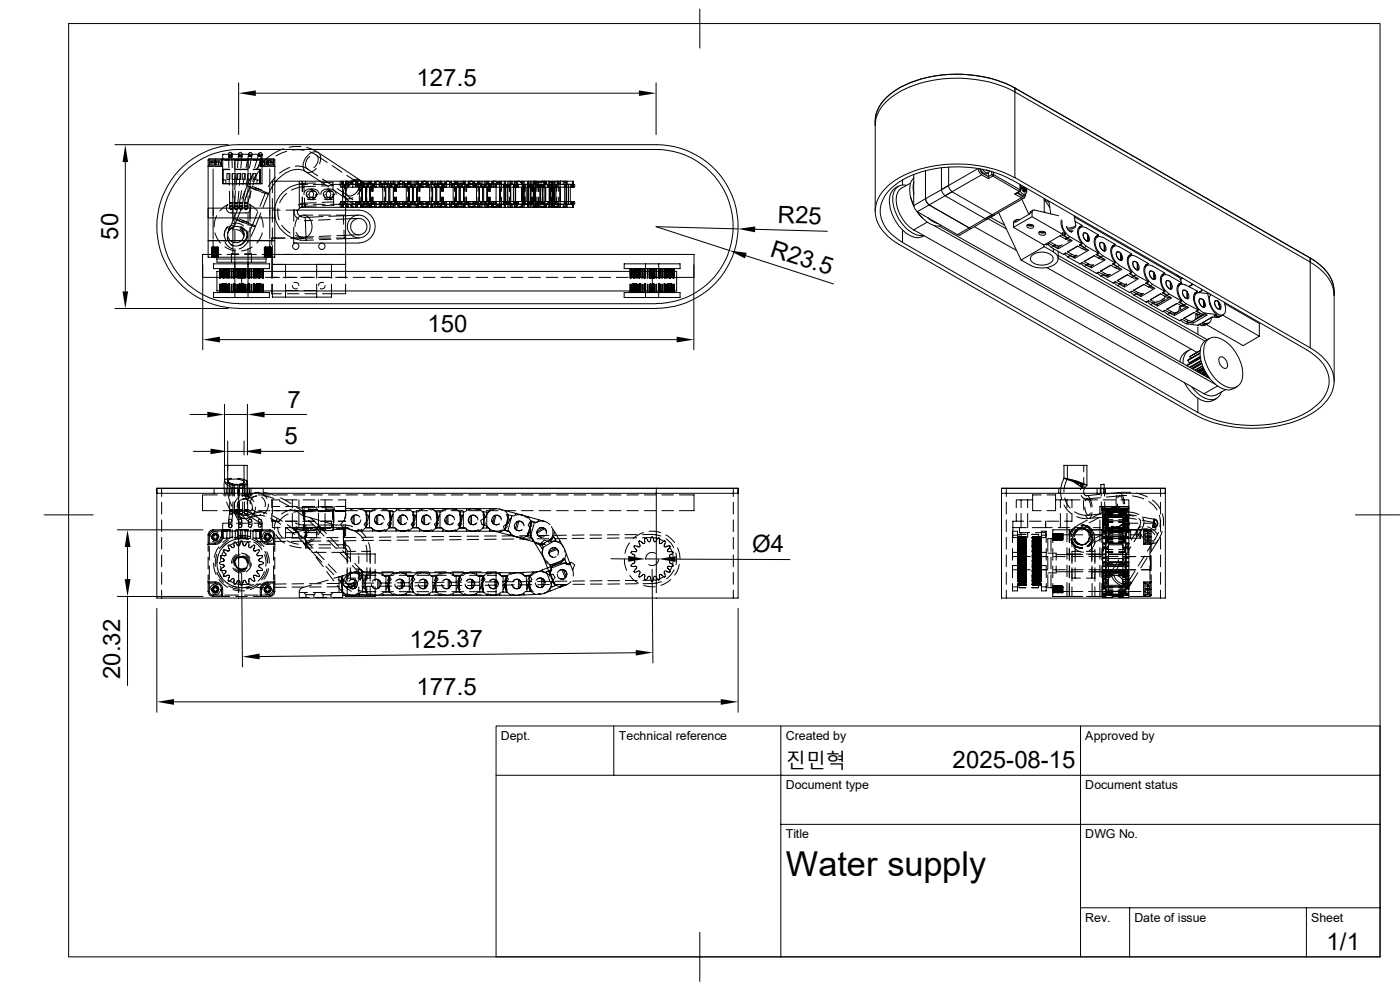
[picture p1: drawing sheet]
<svg xmlns="http://www.w3.org/2000/svg" width="297mm" height="210mm" viewBox="0 0 297 210" stroke-linecap="round" stroke-linejoin="round" font-family="sans-serif">
<defs><g id="words">
<text font-size="7.3" x="166.7" y="185.8">Water supply</text>
<g font-size="5.1">
<text x="88.3" y="18.2">127.5</text>
<text x="165" y="47.3" transform="rotate(2 165 47.3)">R25</text>
<text x="25.1" y="50.9" transform="rotate(-90 25.1 50.9)">50</text>
<text x="163.2" y="54.2" transform="rotate(18 163.2 54.2)">R23.5</text>
<text x="90.7" y="70.5">150</text>
<text x="61" y="86.5">7</text>
<text x="60.3" y="94.2">5</text>
<text x="159.6" y="117">Ø4</text>
<text x="86.9" y="137.4" transform="rotate(-1 86.9 137.4)">125.37</text>
<text x="25.5" y="144.1" transform="rotate(-90 25.5 144.1)">20.32</text>
<text x="88.3" y="147.4">177.5</text>
<text x="202.1" y="162.9">2025-08-15</text>
<text x="281.4" y="201.6">1/1</text>
</g>
<text font-size="4.3" x="166.7" y="162.9">진민혁</text>
<g font-size="2.6">
<text x="106.3" y="156.9">Dept.</text>
<text x="131.3" y="156.9">Technical reference</text>
<text x="166.7" y="156.9">Created by</text>
<text x="230.2" y="156.9">Approved by</text>
<text x="166.7" y="167.4">Document type</text>
<text x="230.2" y="167.4">Document status</text>
<text x="166.7" y="177.8">Title</text>
<text x="230.2" y="177.8">DWG No.</text>
<text x="230.2" y="195.5">Rev.</text>
<text x="240.7" y="195.5">Date of issue</text>
<text x="278.2" y="195.5">Sheet</text>
</g>
</g></defs>
<g fill="none" stroke="#000" stroke-width=".21">
<path d="M14.6 5h278.2v198h-278.2zM50.6 17.6v10.9M54.3 19.8h81.3M139.2 17.6v10.9M148.5 1.9v8.3M215.3 18.7a27.2 27.2 0 0 0-24.2-.2 10.3 10.3 0 0 0-5.3 5.8l-.1 1.4v19.1M215.3 18.7v19l62.7 36.1M215.3 18.7l62.7 36M24.4 30.7h24M26.6 34.4v27.4M44.2 34v12.2h14.1v-12.2M44.4 33.7h13.6"/>
<path d="M44.4 35.1l-.2 .2h.9M44.4 35h2.6M44.4 33.7l-.2 .3M44.4 34v1M44.4 33.7v.3h-.2M44.5 34h1.1M44.6 34.5v.5M44.7 34.2h.7a1.25 1.25 0 0 1 1.3 .2v.1h-2.1zM45 34.2v.8M45.2 35.9v14.8M45.2 35v.3M45.3 35.3h1.9"/>
<path d="M45.5 34.2v.8M45.7 34v.1M45.7 34.2v.8M45.7 33.7v.3M45.8 34h1.2M45.8 34.2v.8M46.4 34.2v.8M46.8 34.5v.5M47 34v1M47 35l.2 .3v.6M47.2 33.7v.3h-.2M47.2 33.7l-.2 .3"/>
<path d="M47.2 35.9v3.1h2.2M47.2 34v1.2M47.2 33.9h1.5M47.2 35.9h1.5M47.3 38.2h.6v.7M47.7 34h7.1M48.1 36.8h.7v1.3h-.7zM48.5 33.1h.7l-.3 .1zM48.5 33.3h.7zM48.6 36.8v2.5M48.7 36h-1.4v2.9h1.4M49.2 32.7l-.1-.3a.43 .43 0 0 0-.6 .5v.4"/>
<path d="M49.2 32.7l.1 2.9M49.2 32.7l-.4 .3-.3-.3 .1 2.9M49.2 32.7v.6M49.3 36.8h.6v1.3h-.6zM49.3 36.8v2.5M49.4 39h3.6M49.4 39v3M49.7 33.7v.2h3.1v-.2M49.8 37.1v3.2M49.8 33.7v2.9M50 33.9h2.5M50 35.9h2.5"/>
<path d="M50 38.9h2.5M50 36h2.5M50.3 36.8l-.2 2.4M50.4 36.8h.7v1.3h-.7zM50.6 33.1h.7zM50.6 33.2l.7 .1zM50.6 32.7l-.2 2.9M50.6 32.7l.2-.3a.44 .44 0 0 1 .5 .1 .44 .44 0 0 1 0 .5v.3M50.6 32.7v.5M50.6 32.7l.1 .1a.32 .32 0 0 0 .3 .2 .32 .32 0 0 0 .3-.3l-.2 2.9M51 36.8l-.2 2.5M51.4 36.8h.6v1.3h-.6z"/>
<path d="M52 36.8l-.5 2.4M52.5 39.3l1.9 1M52.5 39.3l-1.2 2.9M52.5 36.8h.7v1.3h-.7zM52.6 37.1v3.2M52.6 33.7v2.9M52.7 36.9l-.5 2.4M52.7 33l.7 .2zM52.7 33.1l.7 .1zM52.7 32.7v.4M52.7 32.7l.1 .1a.35 .35 0 0 0 .3 .2 .35 .35 0 0 0 .4-.2l-.6 2.8M52.7 32.7l-.5 2.9"/>
<path d="M52.7 32.7l.1-.1a.36 .36 0 0 1 .4-.2 .36 .36 0 0 1 .3 .4l-.1 .4M53 39v3M53.5 39.5l2 .8M53.7 36.8l-.7 2.4M53.7 36.8h.6v1.3h-.6zM53.7 33.9h1.5v1.3h.4M53.7 35.9h1.5v3.1M53.7 36h1.4v2.9h-1.4M53.8 36.8l-1.3 2.5M54.2 39.9l2.1 1M54.4 36.9l-.8 2.4M54.8 33l.1-.4a.36 .36 0 0 0 .2 .5 .36 .36 0 0 0 .5-.3l-.1 .4"/>
<path d="M54.8 33l-.8 2.6M54.8 33l.7 .2zM54.9 36.4l-1.3 2.1M55.1 38.2h-.6v.7M55.2 33.7l.3 .3h-.3zM55.2 34v1.2M55.3 35.3h1.8M55.5 35l-.3 .3M55.5 34h1.2M55.5 34v1M55.5 35h1.7M55.6 32.7a.39 .39 0 0 0-.5-.3 .39 .39 0 0 0-.3 .5v.1"/>
<path d="M55.6 32.7l-.9 3M55.6 35.2v3.8h-2.6M55.6 32.7v2.5M55.6 32.7h-8.4v1M55.7 34.5v.5M55.7 34.5h2.2M55.7 34.5a.79 .79 0 0 1 1.1-.3 .81 .81 0 0 1 1.1 .3M56.1 34.2v.8M56.6 34.2v.8M56.8 33.7v.3M56.8 34v.1M56.8 34.2v.8"/>
<path d="M56.9 34h1.1M57 34.2v.8M57.2 35v.3M57.2 35h.8M57.2 35.9v14.8M57.5 34.2v.8M57.5 33.7l-1.8 1.7M57.9 34.5v.5M58 33.7v.3h.3M58 35.1l.3 .2h-1M58 33.7l.3 .3M58 34v1"/>
<path d="M58.4 37.6l-1.5 2M60.2 31.6a12.8 12.8 0 0 0-5.4 3.8l-.3 .4M60.8 32.1l-2.3 1M61.5 35.5l-2.2 1.2M62.1 31.8h1.5l.9 .1M62.7 35.3h1.3l1.2 .5M63.5 38.4h-5.7v2.5M63.5 38.4h10M63.5 38.4v5.6h10M63.5 39.1h1.7M63.8 31.1l-2.5 .1M64.1 38.4v2.2"/>
<path d="M64.4 38.9l.1 1.8M64.4 38.9h-.1a6.2 6.2 0 0 0-6 6v.2a6.1 6.1 0 0 0 6.2 5.9h.4M64.8 38.5v.6M65.1 31.3l1.8 .7 9.5 6.2M65.2 35.8l2.2 1.5M65.7 33.2a1.83 1.83 0 0 0-.5 2.6M65.7 32.2l1.4 .7M66.5 39.1h2.5M66.9 39.5l-3.1 .2-2 .6M66.9 38.8l-2.5 .1M67.1 32.9a1.76 1.76 0 0 1-.5 2.7M67.1 32.9l2.3 1.6"/>
<path d="M67.1 35.7l-1.1 .8h-1M67.3 32.3a2.86 2.86 0 0 0-3 3.1l.3 .8M67.7 32.5l.3 .9-.2 1.3M68.2 38.8l2.4-.1 .1 1.8M68.4 38l2.1 1.3M69.8 39.7l-5-3.3a4.6 4.6 0 0 0-5.4 1.2l-1 1.1-1 1.4-1.6 3.9M70.2 39.1h2.2M70.5 35.1l2.1 1.4M70.7 39.4l-2.5 .1M71.9 39.1l.7 .6h4.6M72.2 38.4v.7h1.3M72.3 39.1v.6h.3"/>
<path d="M72.4 39.1h1.1M72.4 38.4v.7M72.7 38.4v5.6M72.7 38.5v1.2M72.8 38.5v.6M72.8 38.4v.7M73 39.1v.6M73.1 39.1v.6M73.2 39.7h.1M73.2 39.7a2.83 2.83 0 0 1 3-1.6l.3 .3v2.2M73.2 39.7a1.89 1.89 0 0 0-.1 2.2M73.2 39.7v.1"/>
<path d="M73.3 38.4v6.2h2.8a3.5 3.5 0 0 1 3.5 3.4 3.5 3.5 0 0 1-3.5 3.5M73.3 39.1v-.7v2.2M73.5 39.1h1.3M73.5 38.4h.1M73.5 38.4h5M73.5 38.4v.7M73.6 37.2l2.3 1.5M73.6 39.1h.1M73.7 39.2l-.5 .5M73.7 39.1v.1M73.8 39.1v.6M73.8 38.4v.7"/>
<path d="M74.5 38.4v.7M74.5 38.8l.6-.4zM74.5 38.8v.3M74.8 38.5l-1 .6M74.8 39.1h1.4M74.8 39.1h1.4v4.2h-1.4M74.8 38.7a2.2 2.2 0 0 0-1.4 1.9v.5l.4 .4 .7 .1 .6-.3a2.12 2.12 0 0 0 1-2.4l-.1-.1M74.8 38.5v.6M74.8 39.2v.5M74.9 38.9l-1.1 .7M75.2 38.4l.3 .1M75.5 39.2v.5"/>
<path d="M75.5 38.5l.3 .3M75.5 38.5v.6M75.5 38.4v1.3M75.9 38.4l-.1 1.3M76 39.1v.6M76.2 39.1h3.6M76.2 39.1h.7M76.5 38.4l-.7-.2-.9 .2M76.5 38.4v.7M76.6 38.5l.2 .2a1.43 1.43 0 0 1-.3 1.6M76.8 39.7v3.1zM76.8 38.4v.7"/>
<path d="M76.8 38.5v.6M76.8 39.9v2.7M76.8 38.5v.6zM76.8 39.9v2.7zM76.9 39.1h.5M76.9 39.1l.7 .6M77.1 38.4v.7M77.2 39.7h.4M77.2 39.1v.6M77.3 39.1v.6M77.4 38.4v.7M77.4 39.1h1.1"/>
<path d="M77.6 39.7v3.1M77.6 39.7h4.7M77.6 39.7v3.1h-.4M77.7 39.1v.6M77.7 39.7l.7-.6zM77.8 39.7v3.1M77.8 39v1.8M77.9 38.4v.7M78 39.1v.6M78.1 39.1v.6M78.1 38.4v.7M78.5 38.5v.6"/>
<path d="M78.5 39.9v2.7M78.5 38.4h5M78.5 39.1h1.3M78.5 38.4v.7M78.5 39.7v3.1M78.8 38.4l-.1 2.2M78.8 38.4v.7M79.1 39.1v1.5M79.3 39.1v.6M79.5 38.8l.6-.4zM79.5 38.4v.7M79.5 39.1v.6"/>
<path d="M79.8 39.6h-2.4l-.9-.3-.4-.4 .2 .5-.2 .7M79.8 38.9h-2.5l-.5-.2-.2-.3a2.55 2.55 0 0 1-.5 2.5l-.2 .3M79.8 39.1h1.4v4.2h-1.4M79.8 38.5v.6M79.8 39.2v.5M79.8 39.1h1.4M80.1 38.4l.7 .4-.4-.3 .1 .6M80.5 39.2v.5M80.8 39.1v.6M80.8 38.4v.7M80.9 39.1v.6M81 39.1v.6"/>
<path d="M81 38.9h2.5M81 39.6h2.5M81.2 39.1h.7M81.5 38.4v.7M81.5 39.1v1.5M81.7 38.4v.7M81.7 39.7v3.1M81.8 38.4v.7M81.8 39.7v3.1M81.8 38.5v.6zM81.8 39.9v2.7zM81.8 38.5v.6"/>
<path d="M81.8 39.9v2.7M81.9 39.1h.5M81.9 39.1l.7 .6M82.1 38.4v.7M82.2 39.1v.6M82.3 39.1v.6h.2M82.4 39.1h1.1M82.4 38.4v.7M82.5 39.7v3.1h-.2M82.5 39.7h4.8M82.6 39.1v.6M82.7 39.1v.6"/>
<path d="M82.7 39.7v3.1M82.7 39.7l.7-.6zM82.8 38.4v.7M82.9 39.1v.6M83 39.1v.6M83.1 39.1v.6M83.1 38.4v.7M83.4 38.5v.6M83.4 39.9v2.7M83.5 38.4h5M83.5 39.1h1.3M83.5 38.4v.7"/>
<path d="M83.5 39.7v3.1M83.7 39.1v1.5M83.8 38.4v.7M84 39.1v1.5M84.1 39.1v1.5M84.2 39.1v.6M84.3 39.1v.6M84.4 38.4l.1 1.3M84.5 38.8l.6-.4zM84.7 38.9h2.5M84.7 39.6h2.5M84.8 39.1h1.4v4.2h-1.4"/>
<path d="M84.8 38.5v.6M84.8 39.1h1.4M84.8 39.1h-3.6M84.8 39.2v.5M85.1 38.4l.7 .4-.4-.3M85.4 38.5v.6M85.4 39.2v.5M85.8 38.8v.9M85.8 38.4v.7M85.9 39.1v.6M86 39.1v.6M86.2 39.1h.6"/>
<path d="M86.2 39.1h.9M86.4 38.4v.7M86.5 38.4v2.2M86.7 39.9v2.7M86.7 38.4v.7M86.7 39.7v3.1zM86.8 38.5v.6M86.8 39.9v2.7M86.8 39.1h.6M86.8 39.1l.7 .6M87.1 38.4v.7M87.2 39.1v.6"/>
<path d="M87.3 39.1v.6h.2M87.4 38.4v.7M87.4 39.1h1.1M87.5 39.7h4.7M87.5 39.7v3.1h-.2M87.5 39.1v.6M87.6 39.1v.6M87.7 39.7l.6-.6zM87.7 39.7v3.1M87.8 38.4v.7M87.9 39.1v.6M88 39.1v.6"/>
<path d="M88.1 38.4v.7M88.4 39.9v2.7M88.4 38.9h2.5M88.4 38.5v.6M88.4 39.6h2.5M88.5 38.4v.7M88.5 39.7v3.1M88.5 38.4h4.9M88.5 39.1h1.2M88.7 39.1v1.5M88.7 38.4v.7M89 39.1v1.5"/>
<path d="M89.2 39.1v.6M89.4 38.4v.7M89.4 38.8l.7-.4zM89.5 39.1v.6M89.7 39.1h-2.6M89.7 39.2v.5M89.7 39.1h1.4M89.7 39.1h1.4v4.2h-1.4M89.7 38.5v.6M90.1 38.4l.7 .4-.4-.3M90.4 38.5v.6M90.4 39.2v.5"/>
<path d="M90.7 39.1v.6M90.8 38.4v.7M90.9 39.1v.6M91.1 39.1h3.6M91.1 39.1h.7M91.4 38.4v.7M91.5 39.1v1.5M91.7 38.4v.7M91.7 39.7v3.1M91.7 38.5v.6zM91.7 39.9v2.7zM91.8 39.1h.5"/>
<path d="M91.8 39.1l.7 .6M92.1 38.4v.7M92.2 38.9h2.5M92.2 39.6h2.5M92.2 39.1v.6M92.2 39.1v.6h.3M92.3 39.1h1.1M92.3 38.4v.7M92.5 39.7v3.1M92.5 39.7h4.7M92.5 39.1v.6M92.6 39.1v.6"/>
<path d="M92.7 39.7l.6-.6zM92.7 39.7v3.1M92.8 38.4v.7M92.9 39.1v.6M93 39.1v.6M93.1 38.4v.7M93.4 38.5v.6M93.4 39.9v2.7M93.4 38.4h5M93.4 39.1h1.3M93.4 38.4v.7M93.4 39.7v3.1"/>
<path d="M93.7 38.4v2.2M93.7 38.4v.7M94 39.1v1.5M94.2 39.1v.6M94.4 38.4v.7M94.4 38.8l.6-.4zM94.4 38.8v.9M94.7 39.1h1.4M94.7 39.1h1.4v4.2h-1.4M94.7 38.5v.6M94.7 39.2v.5M95.1 38.4l.6 .4-.4-.3"/>
<path d="M95.4 38.5v.6M95.4 39.2v.5M95.8 38.4l-.1 1.3M95.9 38.9h2.5M95.9 39.6h2.5M95.9 39.1v.6M96.1 39.1h3.6M96.1 39.1h.7M96.4 38.4v.7M96.4 38.4v2.2M96.7 38.4v.7M96.7 39.9v2.7"/>
<path d="M96.7 39.7v3.1zM96.7 38.5v.6M96.8 39.1l.7 .6M96.8 39.1h.5M97 38.4v.7M97.1 39.1v.6M97.2 39.1v.6M97.2 39.1v.6h.3M97.3 38.4v.7M97.3 39.1h1.1M97.5 39.7v3.1h-.3M97.5 39.7h4.7"/>
<path d="M97.5 39.1v.6M97.6 39.1v.6M97.6 39.7l.7-.6zM97.7 39.7v3.1M97.8 38.4v.7M97.9 39.1v.6M98 39.1v.6M98 38.4v.7M98.3 38.5v.6M98.3 39.9v2.7M98.4 38.5v.6M98.4 39.9v2.7"/>
<path d="M98.4 38.4v.7M98.4 39.7v3.1M98.4 38.4h5M98.4 39.1h1.3M98.6 39.1v1.5M98.7 38.4v.7M99 39.1v1.5M99.2 39.1v.6M99.4 38.8l.6-.4zM99.4 38.4v.7M99.4 39.1v.6M99.6 38.9h2.5"/>
<path d="M99.6 39.6h2.5M99.7 39.1h1.4M99.7 39.2v.5M99.7 39.1h1.4v4.2h-1.4M99.7 38.5v.6M100 38.4l.7 .4-.4-.3 .1 .6M100.4 39.2v.5M100.7 39.1v.6M100.7 38.4v.7M100.8 39.1v.6M100.9 39.1v.6M101.1 39.1h1"/>
<path d="M101.1 39.1h.7M101.3 38.4v.7M101.4 38.4v2.2M101.6 38.4v.7M101.6 39.7v3.1zM101.7 38.5v.6M101.7 39.9v2.7M101.7 38.5v.6zM101.7 39.9v2.7zM101.8 39.1l.6 .6M101.8 39.1h1.6M102 39.1v.6"/>
<path d="M102 38.4v.7M102.1 39.1h1.2M102.1 39.1v.6M102.2 39.1v.6h.2M102.3 38.4l-.1 1.3M102.4 39.7v3.1M102.4 39.7h3.6M102.5 39.1v.6M102.6 39.7v3.1l.7 .5M102.7 38.4v.7M102.9 39.1v.6M103 39.1v.6"/>
<path d="M103 38.4v.7M103.3 39.1v.6M103.3 39.1l-.7 .6M103.3 38.9h1.9v.8M103.3 38.5v.6M103.3 39.6h1.9M103.3 39.1h1.4M103.3 39.9v2.7M103.4 38.4h4.9M103.4 39.1h1.3M103.4 38.4v.7M103.4 39.7v3.1"/>
<path d="M103.6 38.4v2.2M103.7 38.4v.7M103.9 39.1v1.5M104.1 39.1v.6M104.3 38.4v.7M104.4 38.8v.9M104.6 38.5h.3M104.7 39.1h1.3M104.7 39.1h1.3v4.2h-1.3M104.7 38.5v.6M104.7 39.2v.5M104.8 38.4l-.3 .1"/>
<path d="M105 38.4l.7 .4-.4-.3M105 39.1v.6M105.2 39.1v.6M105.2 38.4l-.8 .4 .1-.3M105.2 39.7v3.1M105.3 38.5v.6M105.7 38.8v.3M105.7 38.4v.7M106 39.2v.5M106 38.4v.7M106 39.7v3.1M106 39.1h1"/>
<path d="M106 39.1h.7M106 39.7h1.2v4.3M106.3 38.4v.7M106.4 39.1v1.5M106.7 39.1h.5M106.7 39.1l.7 .6M106.8 39.1v.6M106.9 39.7v3.1M107 38.4v.7M107 39.1v.6M107.1 39.1v.6l.6-.6M107.2 38.4v1.3h.2"/>
<path d="M107.2 39.1h1.1M107.2 38.4v.7M107.2 39.9v2.7M107.4 39.7h4.7M107.4 39.1v.6M107.6 39.7v3.1M107.7 38.4v5.6M107.8 39.1v.6M107.9 39.1v.6M108 38.4v.7M108 39.1v.6M108.1 39.1v1.5"/>
<path d="M108.2 39.1v1.5M108.3 38.5v5.5M108.3 38.4h5.2M108.3 39.1h2.9v4.2h-2.9M108.3 38.4v.7M108.3 39.7v3.1M108.6 39.1l-.7 .6M108.6 38.4v.7M108.9 39.1v4.2M109.1 38.4v1.3M109.3 39.1v4.2M109.3 39.1l.1 4.2"/>
<path d="M109.5 39.2v.5M109.5 38.5v.6M109.6 38.4l-.3 .1M109.6 38.5v.6M109.6 39.1h-2.6M109.6 39.2v.5M109.6 39.1h1.5M109.7 38.5h-.4l-.2 .3 .7-.3M109.8 38.5v1.2M110 39.1v.6M110 38.4l.7 .4-.4-.3M110.1 38.4l-.3 .1"/>
<path d="M110.7 38.4v.7M110.7 39.7v3.1M110.8 38.5v1.2M110.8 39.9v2.7M110.9 39.1v4.2M111 39.1v4.2M111.1 39.1v4.2M111.1 39.1h.9v3.7h-2.4M111.2 38.4v.7h.6M111.3 39.1v1.5M111.3 39.1v.6M111.4 39.1v1.5"/>
<path d="M111.6 39.1l.7 .6M111.6 39.7v3.1M111.8 39.1h.4M111.8 39.1l.7 .6M111.8 39.7l.7-.6v4.2l-.7-.5M112 38.4v.7M112 38.4v.7h1.4M112.1 38.5v1.2M112.1 39.9v2.7M112.1 38.5v.6M112.1 39.1v.6h.3M112.2 39.1h1.3"/>
<path d="M112.2 38.4v.7M112.4 39.7h4.7M112.4 39.1v.6M112.5 38.4v5.6M112.6 39.1v.6M112.6 39.7v3.1M112.8 38.4v2.2M112.9 39.1v.6M112.9 39.1v1.5M113 39.1v1.5M113.2 38.4v5.6M113.4 39.1h1.3"/>
<path d="M113.4 38.5v.6M113.4 39.9v2.7M113.4 39.1l-.6 .6M113.5 38.4h8.1v1.3M113.5 39.1h3.3v4.2h-3.3M113.5 38.4v.7M113.5 39.7v3.1M113.5 39.1v.6M113.6 38.4v1.3M113.6 39.9v2.7M113.7 38.5v2.1M113.9 38.4v.7"/>
<path d="M114 38.4a.31 .31 0 0 0 .1 .4 .31 .31 0 0 0 .3 0l.9-.3M114 39.1v.6M114 38.5h1.1M114.1 39.1v1.5M114.2 39.1v.6M114.3 38.5v2.1M114.5 39.2v.5M114.5 39.7v3.1M114.7 39.1v4.2M114.7 39.1h1.9M114.7 39.2v.5M114.9 38.4l.3 .1"/>
<path d="M114.9 39.1v.6M114.9 39.1l-.3 .6M115 38.4l.6 .4-.3-.3M115.1 39.1v4.2M115.1 39.1v1.5M115.2 39.1v4.2M115.3 39.1v.6M115.4 39.1v.6M115.4 38.5v1.2M115.5 38.5l-.1 1.2M115.6 38.4l-.3 .1M115.6 38.5v.6"/>
<path d="M115.6 38.4v5.6M115.7 38.4v.7M115.7 39.7v3.1M115.8 38.5v.6M115.8 39.9v2.7M115.9 39.1h.1M116 38.4v.7M116 39.1l.5 .6M116.2 39.1v.6M116.4 39.1v.6M116.5 39.1v-.7a1.28 1.28 0 0 0 1.7 0v.7M116.5 39.1v4.2"/>
<path d="M116.6 38.5h1.3M116.6 38.4v.7M116.6 39.1h.4M116.6 39.1v4.2M116.7 39.7l.2-.6v1.5M116.7 39.7v3.1M116.8 39.1h.3M116.8 39.1v1.5M117 38.5v1.2l.1-.6M117.1 39.1h3M117.1 39.1v1.5M117.1 39.1v.6h.2"/>
<path d="M117.1 39.1h1.8M117.1 39.1l.7 .6v-.6M117.1 38.5v.6M117.1 39.9v2.7M117.2 38.4v.7M117.2 39.7v3.1M117.3 39.7h1.6M117.3 38.4v1.3M117.4 39.7v3.1M117.5 39.7l.4-.6v.6M117.6 39.7v3.1M117.6 38.4v.7z"/>
<path d="M117.6 38.5v.6M117.7 38.5v.6M117.7 39.9v2.7M117.9 39.1v4.2M118.1 39.1v1.5M118.1 39.1v.6M118.4 39.2v.5M118.4 39.1v1.5M118.5 38.4v.7M118.8 38.5v5.5M118.9 39.1h2.7M118.9 39.7h2.7"/>
<path d="M118.9 38.4v.7M118.9 39.7v3.1M119.2 38.4l1 .4-.1-.3v.6M119.5 38.5v.6M119.6 38.5h.5l-.2-.1-.1 .7M119.7 39.2v.5M119.8 39.7v3.1M120.1 39.1h1.5M120.1 39.2v.5M120.1 39.9v2.7M120.1 39.1l-.3 .6M120.2 38.5v.6"/>
<path d="M120.2 39.9v2.7M120.2 39.1v4.2M120.3 38.4v.7M120.6 39.1v4.2M121 39.1v4.2M121.2 39.1v.6M121.5 39.1v.6M121.5 38.5v.6M121.6 39.1h.3v.6h-.3M185.7 26.6a8.1 8.1 0 0 1 4.5-6.7 26.8 26.8 0 0 1 22.1-1.7l3 1.3 62.7 36.1M189.9 40a3.2 3.2 0 0 0-1.1 3.5 8.3 8.3 0 0 0 5.3 6.8 1.92 1.92 0 0 0 1.6-.2M190.6 39.5l-.7 .4"/>
<path d="M191.5 38.1v1.1M192.3 39.3a2.38 2.38 0 0 0-2.9 2.7 8.7 8.7 0 0 0 5.2 7.9l1.4 .1M193.2 38.9l-2 1.1a3.3 3.3 0 0 0-1 3.6 8.4 8.4 0 0 0 3.6 5.2M193.8 37v6.6l2.5-1.4M193.9 37.7a4.9 4.9 0 0 0-.3 5.4l.3 .6M193.9 38.5l-.2 .8 .2 1.9M196.3 36.2v6M199.7 35.6v4.6l7.8-4.5M201.3 35.4v4M201.3 39.4l.2 .7 .5 .5M201.3 39.4l-5 2.8M207.6 35.7a1.02 1.02 0 0 0 .7 1.3l.1-.3"/>
<path d="M207.9 35.8l.1 .5 .4 .4 1.3 .8M208 35.8a1.04 1.04 0 0 0 1.6 .9M208.5 35.9l.5 .7 .6 .1M209.2 36.1l.5 .1M209.3 36.1h.2M209.7 37.5v.4M209.7 36.7v.8M209.9 36.3h.1M210 36.2l-.4 .5M210.4 36.4v.6l-.7 .5M210.8 36.5v.5l5.6 3.3v-1.1M214.5 38.1a25.5 25.5 0 0 0-23 0 8.7 8.7 0 0 0-4.7 6 7.3 7.3 0 0 0 3.8 6.8l.9 .5"/>
<path d="M214.6 38.1l62.6 36.1M215.3 37.7a27.2 27.2 0 0 0-24.5 0 9 9 0 0 0-5.1 6.7 8 8 0 0 0 4.2 6.9l63.5 36.6a27.2 27.2 0 0 0 24.6 0 9 9 0 0 0 5-6.7 8 8 0 0 0-4.2-6.9l-.8-.5M216.4 39.2l.1 .2M216.5 39.2v1.2M216.9 39.5a.74 .74 0 0 0-.1 .8 .74 .74 0 0 0 .8 .3v-.7M217.1 39.6v.3l-.4-.2v.3l.4 .2v.4l.2 .1v-.4l.4 .2v-.3l-.4-.2M217.1 39.9l-.3 .1M217.2 39.7h-.1M217.3 39.7v.3M217.7 39.9a.93 .93 0 0 1-.2 1.3M43 56.2v18M44.2 51.1h14.1v3.5h-14.1z"/>
<path d="M44.2 44.2h14.1v6.9h-14.1zM45 52.5l1.4 .1-.9 .1M45 52.5h.1M45 54.4v.1l1.2-.1M45 52.5v.1M45 52.7l.2 .3M45 53.6l.2 .2M45 53.6l.2 .1-.2 .2M45 54.4v.1M45 54.1l.2 .2-.2 .1M45 53.3l.2 .1M45 53l.2 .2"/>
<path d="M45 52.8l.2 .1M45 52.5l.2 .1M45 53.4l.2 .1-.2 .1M45 54.2l.2 .2M45 54l.2 .1M45 52.6l.2 .1M45 54.5l-.1 .1M45.1 52.5h.5M45.1 52.5h-.1M45.1 54.3h.2l-.3 .1 .3 .1M45.1 54.3l-.1 .2M45.1 52.6v.1"/>
<path d="M45.1 52.9v.1M45.1 53.1v.2M45.1 53.4v.2M45.1 53.7v.1M45.1 54v.1M45.1 54.3h.1M45.2 52.8h-.2l1.4 .2h-.9M45.2 52.5h-.2l1.4 .1-1 .1M45.2 53.6h-.2l1.4 .1-.9 .1M45.2 53l1 .1-1 .2h.3M45.2 52.9l-.2 .1 .2 .2M45.2 53.2l-.2 .2"/>
<path d="M45.2 53.8l-.2 .1 .2 .1-.2 .2M45.2 52.6l-.2 .1M45.2 53.5l-.2 .1M45.2 52.7l-.2 .1M45.2 53l-.2 .1M45.2 53.3h-.2M45.2 54.1l-.2 .1M45.2 53.9l-.2 .1 1.4 .1h-.8M45.2 51.2v3.2M45.3 52.7l-.3 .1 1.4 .1-.8 .1M45.3 53.5l-.3 .1 1.4 .1-.8 .1M45.3 53.9h-.3l1.4 .2h-.8"/>
<path d="M45.3 53.4l-.1 .1 1 .1-1 .1 .2 .1M45.3 53l.9 .1-1 .1 .5 .1M45.3 56h11.8v1h-11.8zM45.3 53.5l.9 .1-1.1 .1 .6 .1M45.4 53.9l-.3 .1 1.1 .1-1.1 .2 1.1 .2M45.4 53h.8l-1 .2 .6 .1M45.5 53.4l-.4 .1 1.1 .1-1 .2M45.6 54.3l.8 .1-1.4 .1h.3M45.6 53.1l.8 .1-1.4 .1 .3 .1M45.6 53.9l.8 .1-1.4 .1 .3 .1M45.6 54.4l-.6 .1h.8M45.6 52.5l.6 .1-1.1 .1 .9 .1"/>
<path d="M45.6 49.4l.5 1.1 .7 1.1M45.6 52.5h-.6l1.2 .1M45.6 52.5h.5M45.6 52.8l.8 .1-1.4 .1h.3M45.6 53.5l-.4 .1 1 .1-1 .1M45.7 53.2l.7 .1-1.4 .1h.3M45.7 53.9l.7 .1-1.4 .1 .4 .1M45.7 54.6l.2 .1 .1 .2M45.7 52.8l.7 .1-1.4 .1 .4 .1M45.7 52.5h.5l-1 .2 1 .1-1.1-.2 1.1-.1h-.1M45.8 53.9l-.6 .1 1 .2-1 .1h.9l-.9-.2 .9-.1M45.8 53h.4l-1 .2 1 .1"/>
<path d="M45.9 54l-.8 .1 1 .1-.9 .1M46 45.8l-.4 1.1-.2 1.3M46 57.6h97.6v4.1h-97.6zM46.1 53.2l-1.1 .1 1.3 .2M46.1 54.9h10.3M46.1 52.5l-.9 .1 1 .1-.5 .1M46.1 52.5l-1.1 .1 1.3 .1M46.1 53.6l-1.1 .1 1.3 .1M46.1 54.4h-1.1l1.2 .1M46.1 52.5h.2h-.1M46.2 53.2l-1.2 .1 1.2 .1M46.2 52.5l.2 .1-.2 .2"/>
<path d="M46.2 52.7l.2 .2-.2 .2M46.2 53l.2 .1-.2 .3M46.2 53.3l.2 .1-.2 .2M46.2 52.4v.2M46.2 52.7l.2 .2-.2 .1 .2 .2-.2 .1M46.2 53.3v.1M46.2 53.6l.2 .2M46.2 54.1v.1M46.2 54.2l.2 .1-.2 .1M46.2 53.9l.2 .1M46.2 53.6l.2 .1M46.2 53.9l.2 .2"/>
<path d="M46.2 53.4l.2 .1M46.2 52.5l.2 .2M46.2 53.5l-1.2 .1 1.2 .2M46.2 54.3l-1.2 .1 1.2 .1M46.2 54.4h.1M46.3 54.4l.1 .2M46.4 53.7v.1M46.4 54l-.2 .2M46.4 54l-.2 .1 .2 .2-.1 .1M46.4 53.8l-.2 .1M46.4 52.6l-.2 .1M46.4 53.5l-.2 .1"/>
<path d="M46.6 57v2M46.7 44.7l.8-.8 .8-.5a1.02 1.02 0 0 0-.2 1.1 1.02 1.02 0 0 0 1 .7h3.1a1.03 1.03 0 0 0 1-.7 1.03 1.03 0 0 0-.3-1.1l.8 .5 .9 .8M46.7 57.6v1.4M46.7 57v2M46.8 57v2M46.9 54h-3.9v4.8h4.6M47.1 57.2v1.7M47.2 57.2v1.7M47.3 57v1.9M47.4 57v2M47.5 57v2M47.6 57v1.9"/>
<path d="M47.7 49.2l-.1 1 .4 .9M47.7 49.2l-.2 .8M47.7 57.2v1.7M47.7 51.3l.6 .9 1.2 .6M47.7 52.4a4.4 4.4 0 0 0 2.3 .8M47.8 57v1.9M47.9 57.2v1.7M48 57v1.9M48 57v.5M48 57.8v1.2M48.2 54h2.5M48.2 50.2l.1 .7 .3 .6 1 .7"/>
<path d="M48.2 57v2M48.3 48.1l-.6 1.1M48.4 57v2M48.5 57.2v1.7M48.6 57v2M48.6 57v1.9M48.7 57v1.9M48.7 40.6v2.4M48.7 43h.7M48.7 43l.3 .1 .4-.1M48.7 43v1M48.9 58.8h2.5"/>
<path d="M49 57v.5M49 57.8v1.2M49.2 57v2M49.3 47.5l.1-.1a2.28 2.28 0 0 1 2.2 .5M49.4 40.5v2.5M49.4 43.3v3.7M49.4 48.2v5.6M49.4 43v.9M49.4 42.9v.1M49.5 48.8h1.1l.5 .3 .5 .6M49.5 57v.5M49.5 57.8v1.2"/>
<path d="M49.6 57v2M49.7 46.2l1.9 1M49.7 46.2l-1.3 2.5 .2-.2M49.7 57v2M49.7 48.3l-.8 .3-.5 .6M49.7 57v1.9M49.7 48l1.2 .2 1 .7M49.7 43h.8zM49.7 43l.3 .1 .4-.1M49.7 43v1M49.7 42.9v.1M49.8 48a1.68 1.68 0 0 0-1.5 2.1l.6 1 .8 .4 1-.1 .8-.7a1.68 1.68 0 0 0-.5-2.4"/>
<path d="M49.8 59.3v2l.2 .3h2.5l.1-.3h-2.8M49.8 45.3v2.5h-.5a2.08 2.08 0 0 0-1.5 1.1M49.8 41.5v2.5M49.8 49v2.5M49.8 52.7v6.2M49.9 57v2M50 40.5l-.3 2.5M50.2 57v.5M50.2 57.8v1.2M50.3 46.5l2.1 1M50.3 46.5l-1 2.1M50.3 57v2"/>
<path d="M50.5 43v1M50.5 43h.1M50.6 53.8h-1.5v1.8M50.6 57v.5M50.6 57.8v1.2M50.7 40.6l-.2 2.4M50.7 46.4l2 .8M50.8 42.9l.7 .1zM50.8 43l.3 .1h.4M50.8 43v1M50.8 43.3l-1.1 2.9M50.9 57v2"/>
<path d="M50.9 48.6l.6 .5 .3 .8M50.9 57v.5M50.9 57.8v1.2M51.1 48l.4 .3a1.96 1.96 0 0 1 1 1.7M51.1 57v2M51.2 57.8v1.2M51.3 57.8v3.7M51.3 40.4l-.5 2.6M51.4 57v2M51.4 46.8l2.2 1M51.5 43.6l-1.2 2.9M51.5 43v1"/>
<path d="M51.5 57v.5M51.5 57.8v1.2M51.6 57v2M51.8 57v.5M51.8 57.8v1.2M51.9 42.9v1.1M51.9 42.9l.6 .2zM51.9 42.9l.2 .2h.4M51.9 53.8h1.4v1.8M51.9 54h2.5M52 40.6l-.5 2.4M52.1 57v2"/>
<path d="M52.2 57v.5M52.2 57.8v1.2M52.3 48.9l.1 1.3M52.4 50.2l-.4 1-.9 .8-1.2 .2-.9-.3M52.4 50.2l-.7 1.1-.9 .7M52.4 50.1v.3v-.2M52.5 43.1v.9M52.5 43v.1M52.6 51.3l-.7 .9-1.2 .6M52.6 57v2M52.6 58.8h2.5M52.6 40.3l-.7 2.6"/>
<path d="M52.6 47.6l1.3 .4h.3l-.5-.3M52.6 41.5v2.5M52.6 45.3v2.5M52.6 49v2.5M52.6 52.7v6.2M52.6 59.3v3.8M52.8 57v2M52.9 57v.5M52.9 57.8v1.2M53 57v.5M53 57.8v1.2M53 43.3v3.7"/>
<path d="M53 48.2v5.6M53.3 57v2M53.3 40.5l-.8 2.6M53.4 57v.5M53.4 57.8v1.2M53.5 52.4a4 4 0 0 1-2.3 .8M53.6 47.8l-.6 1.3M53.8 57v1.9M53.8 57.2v1.7M53.9 57v2M53.9 57.2v1.7M54.1 57v2"/>
<path d="M54.2 57v2M54.4 57v.5M54.4 57.8v1.2M54.5 57v1.9M54.5 57.2v1.7M54.6 57.2v1.7M54.6 57v1.9M54.7 44.9l-1.1 2.9M54.8 57.2v1.7M54.9 57v1.9M54.9 57.2v1.7M54.9 57v2"/>
<path d="M55.1 57v2M55.2 57v1.9M55.2 40.6l-2.1-1-1.2 2.9M55.3 57.2v1.7M55.3 45.8a4.6 4.6 0 0 1 .5 2.4M55.3 45.2l-2.1 5M55.4 40.7l1.5 .4-.4-.3M55.4 57.2v1.7M55.6 54h11.1M55.6 57v2M55.6 49.4a4.7 4.7 0 0 1-1.1 2.2M55.7 57v2"/>
<path d="M55.9 57v2M56.1 53.7v.1M56.1 54l.2 .2M56.1 54l.2 .1-.2 .2 .1 .1M56.1 53.8l.2 .1M56.1 52.6l.2 .1M56.2 53.5l1.3 .1-1.2 .2M56.2 54.3l1.3 .1-1.3 .1M56.2 54.4l-.2 .2M56.3 53.2l1.2 .1-1.3 .1M56.3 54.2l-.2 .1 .1 .1 1.3 .1v-.1M56.3 52.5l-.2 .1 .2 .2"/>
<path d="M56.3 52.7l-.2 .2 .2 .2M56.3 53l-.2 .1 .2 .3M56.3 53.3l-.2 .1 .2 .2M56.3 52.4v.2M56.3 52.7l-.2 .2 .2 .1-.2 .2 .2 .1M56.3 53.3v.1M56.3 53.6l-.2 .2M56.3 54.1v.1M56.3 53.6l-.2 .1M56.3 53.9l-.2 .1M56.3 53.4l-.2 .1M56.3 53.9l-.2 .2"/>
<path d="M56.3 52.5l1.2 .1-1.4 .1 .2-.2M56.3 53.6l1.2 .1-1.3 .1M56.3 54.4h1.2l-1.3 .1M56.3 58.8h3M56.3 52.5l1 .1-1 .1 .4 .1M56.4 53.2l1.1 .1-1.4 .1 .2 .2M56.4 52.5h-.3h.2M56.4 52.5h1.1M56.4 52.5h-.1l1 .2-1 .1 1-.1-1-.2h.4M56.4 40.7l-1.2 3.1M56.5 54l.8 .1-1 .1 1 .1M56.6 53h-.3l1 .2-1 .1"/>
<path d="M56.7 53.9l.6 .1-1 .2 1 .1h-1l1-.2-.9-.1M56.7 52.8l-.6 .1 1.4 .1-.5 .1M56.8 53.2l-.7 .1 1.4 .1h-.4M56.8 53.9l-.7 .1 1.4 .1-.4 .1M56.8 54.6l-.3 .1-.1 .2v.7h-10.4v-.7M56.8 52.5h.7l-1.3 .1M56.8 52.8l-.7 .1 1.4 .1h-.4M56.9 53.1l-.8 .1 1.4 .1-.3 .1M56.9 54.3l-.8 .1 1.4 .1h-.3M56.9 53.9l-.8 .1 1.4 .1-.3 .1M56.9 54.4l.5 .1h-.7M56.9 52.5l-.6 .1 1 .1-.8 .1"/>
<path d="M57 53.4l.3 .1-1 .1 1 .2-1-.1 1-.1-.5-.1M57 53h-.7l1 .2-.7 .1M57.1 53.9l.2 .1-1 .1 1 .2-1.1 .2M57.1 53.5l-.8 .1 1 .1-.6 .1M57.1 53.9h.4l-1.4 .2h.7M57.1 53.4l.2 .1-1 .1 1 .1-.2 .1M57.1 53l-.8 .1 1 .1-.5 .1M57.2 52.7l.3 .1-1.4 .1 .8 .1M57.2 53.5l.3 .1-1.4 .1 .8 .1M57.2 53.9l.3 .1-1.4 .1h.8M57.2 51.2v3.2M57.3 52.8h.2l-1.4 .2h.8"/>
<path d="M57.3 52.5h.2l-1.4 .1 .9 .1M57.3 54.3l-.2 .1h.3l-.2 .1M57.3 53l-1 .1 1 .2h-.4M57.3 52.9l.2 .1-.2 .2M57.3 53.2l.2 .2M57.3 54l.2 .2M57.3 54.3l.2 .2M57.3 53.1l.2 .2M57.3 53.7v.1M57.3 54.3h.1M57.3 53.8l.2 .1-.2 .1M57.3 54.3l.2 .1"/>
<path d="M57.3 53.5l.2 .1M57.3 52.6l.2 .1M57.3 53l.2 .1M57.4 52.5h.1M57.5 52.5l-1.4 .1 .8 .1M57.5 53.3l-.2 .1 .1 .2-1.3 .1 .9 .1M57.5 52.5v.1M57.5 52.7l-.2 .3M57.5 53.6l-.2 .2M57.5 53.6l-.2 .1 .2 .2M57.5 54.4v.2M57.5 52.5l-.2 .1 .2 .2"/>
<path d="M57.5 52.8l-.2 .2M57.5 53l-.2 .2M57.5 54.1l-.2 .2M57.5 52.6l-.2 .1M57.5 53.4l-.2 .1 .2 .1M57.5 54l-.2 .1M57.5 54.2l-.2 .2M57.7 53.2v5.8M57.8 42.1v5M57.8 56.1h15.5M57.8 48.3v2.5M57.8 52.1v6.9"/>
<path d="M57.8 44.6h1.6M59 44.2l-.1 1.1 .3 1.4M59.8 47.8l.7 .9 1.1 .7M60 58.8h3M60.5 50.5h-2.8v1.4M60.6 56.1v2.9M60.7 44.6h12.6v7h-11v-3.4M60.8 41l-.8 .9-.6 1.1M62.3 44.6v2.3M62.4 60a.7 .7 0 0 1 1 .6M62.5 44.5v.1a1.75 1.75 0 0 0 .9 1.9M62.6 48.1a2 2 0 0 1 2.3-2.3 2.68 2.68 0 0 1 0 4.6"/>
<path d="M62.7 50l1.6 .3 2.2-.1M62.8 49.3l.2 .4a1.62 1.62 0 0 0 1.9 .8v.5M63.5 43.3h1.7M63.8 58.8h2.9M64.1 41.8v2.2M64.4 45.6h2M64.6 42v1.8M64.6 43.8l-.6 .1-.6 .4-.3 .6 .1 .5a1.72 1.72 0 0 0 1.6 .7l3.7-.2M64.8 46.1l.1 4.1M64.8 43.3v.7M65.1 41.2a1.28 1.28 0 0 0 1.9 1M65.8 40.2a1.3 1.3 0 0 1 1.9 1"/>
<path d="M66 40.6a.85 .85 0 0 1 1.2 .6M66.3 46.7l-1.7 .1M66.4 50.5h-4.7M66.4 40.2a1.32 1.32 0 0 0-1.9 1M66.4 40.4v.1M66.4 41.9v.1M66.5 43.3h2.5M66.5 50.9l-1.6 .1M66.8 40.6a.76 .76 0 0 0-1.1 .2 .76 .76 0 0 0 .4 1.1h.7M66.8 54h3.6M67.1 41.2a1.27 1.27 0 0 1-1.9 1M67.1 41.2h.1"/>
<path d="M67.1 43l-2.7 .1-1.1 .4M67.1 43.7l-2.5 .1M67.2 56.1v2.9M67.2 41.2a.82 .82 0 0 1-1.2 .7M67.2 41.2h.1M67.5 58.8h2.9M67.6 50.5h2.5M67.6 45.6h2.5M68.6 60a.68 .68 0 0 0-1 .6M68.7 41.2a1.3 1.3 0 0 0 1.9 1M69.4 40.2a1.32 1.32 0 0 1 1.9 1M69.6 40.6a.9 .9 0 0 1 1.3 .6"/>
<path d="M70 40.2a1.32 1.32 0 0 0-1.9 1M70 40.4v.1M70 41.9v.1M70.1 46.6l-2.5 .1M70.2 43.3h2.2M70.2 50l-2.5 .2M70.2 50.8h-2.4M70.3 56.1v2.9M70.4 40.6a.79 .79 0 0 0-1.2 .6 .79 .79 0 0 0 1.2 .7M70.5 54h76.7v4.8h-5.3M70.7 41.2a1.27 1.27 0 0 1-2 1M70.7 41.2h.1"/>
<path d="M70.7 41.7l.1 1.8-2.4 .1M70.8 42.8l-2.5 .1M70.8 40.3l2.5 1.7M70.9 41.2a.87 .87 0 0 1-1.3 .7M70.9 41.2h.1M71.2 58.8h2.5M71.3 50.5h2M71.3 45.6h2M71.5 40l2.2 1.4M72.4 43.3h1.1M72.4 43.3v.7M72.6 42.8h-.3v.5"/>
<path d="M72.7 42.8v1.2M72.8 43.3v.7M72.9 45.8v1.8M73 42.8v.5M73 48.8v1.8M73.1 41.9l.7 .3 1-.2M73.1 41.9l1 .9 1.2 .5M73.1 42.8v.5M73.4 42v.1M73.5 43.3h-1.3v.7M73.5 43.3h1.3M73.5 44h.1"/>
<path d="M73.5 44h1.3M73.5 43.3v.7M73.6 41.4l1.3 1M73.8 42.8v.5M73.8 43.3v.7M74.5 43.3v.7M74.5 43.6l.6 .4zM74.5 43.3v.3M74.8 42.8h-2.2l-.7 .5M74.8 43.3h1.4M74.8 42.8h2.4M74.8 44h3.7"/>
<path d="M74.8 42.8v1.2M74.9 58.8h2.5M75.5 42.8v1.2M75.8 42.8l.1 1.2M75.8 43.6l-.6 .4M76 42.8v.5M76 45.6l-6.2 .3M76 46.3l-4.7 .2M76 42.8l1.2 .3h2.6M76.1 51.6h-2.8v7.4M76.2 49.8l-4.7 .2M76.2 50.5l-4.7 .2"/>
<path d="M76.2 43.3h2.3M76.2 43.3h.7M76.5 43.7l3.3 .1M76.5 43.3v.7M76.5 41.8v2.2M76.8 43.3v.7zM76.8 43.3v.7M76.9 43.3h.5M77.1 43.3v.7M77.2 42.8v.5M77.3 42.8v.5M77.4 43.3v.7"/>
<path d="M77.4 43.3h1.1M77.7 42.8v.5M77.7 42.8l.7 .5zM77.8 42v1.8M77.9 43.3v.7M78 42.8v.5M78.1 42.8v.5M78.1 43.3v.7M78.5 43.3h1.3M78.5 43.3v.7M78.5 44h1.3M78.7 58.8h2.4"/>
<path d="M78.8 41.8v2.2M78.8 43.3v.7M79.1 41.8v1.5M79.1 41.8v1.5zM79.3 42.8v.5M79.5 43.3v.7M79.5 43.6l.6 .4zM79.5 42.8v.5M79.8 43.3h1.4M79.8 42.8h-1.3a1.55 1.55 0 0 0-1.6 .5M79.8 42.8v1.2M79.8 44h3.7"/>
<path d="M79.8 42.8h2.4v.5l.1-.5M80.4 43.9l-.3 .1M80.4 43.9l.4-.3zM80.5 42.8v.5M80.5 43.3v.7zM80.8 42.8v.5M80.8 43.3v.7M80.9 42.8v.5M81 42.8v.5M81 43.1h2.5M81 43.8h2.5M81.2 43.3h2.2"/>
<path d="M81.2 43.3h.7M81.5 43.3v.7M81.5 41.8v1.5M81.7 43.3v.7M81.8 43.3v.7M81.8 43.3v.7zM81.9 43.3h.5M82.1 43.3v.7M82.3 42.8v.5M82.4 43.3h1.1M82.4 58.8h2.4M82.4 43.3v.7"/>
<path d="M82.6 42.8v.5M82.7 42.8v.5M82.7 42.8l.7 .5zM82.8 43.3v.7M82.9 42.8v.5M83 42.8v.5M83.1 42.8v.5M83.1 43.3v.7M83.4 43.3h1.4M83.4 43.3v.7M83.5 43.3h1.3M83.5 44h1.3"/>
<path d="M83.5 43.3v.7M83.7 41.8v1.5M83.8 43.3v.7M84 41.8v1.5M84.1 41.8v1.5M84.2 42.8v.5M84.3 42.8v.5M84.5 43.6l.6 .4zM84.5 42.8l-.1 1.2M84.7 43.1h2.5M84.7 43.8h2.5M84.8 44h3.7"/>
<path d="M84.8 42.8h2.4v.5M84.8 43.3h1.4M84.8 42.8h-2.2l-.7 .5M84.8 42.8v1.2M85.4 43.9l-.3 .1M85.4 43.9l.4-.3zM85.4 42.8v.5M85.4 43.3v.7zM85.8 42.8v.8M85.8 43.3v.7M85.9 42.8v.5M86 42.8v.5"/>
<path d="M86.1 58.8h2.5M86.2 43.3h.6M86.2 43.3h.9M86.4 43.3v.7M86.5 41.8v2.2M86.7 43.3v.7M86.7 43.3v.7zM86.8 43.3v.7M86.8 43.3h.6M87.1 43.3v.7M87.1 43.3h1.3M87.2 42.8v.5"/>
<path d="M87.3 42.8h-.1v.5M87.3 42.8v.5M87.4 43.3v.7M87.4 43.3h1.1M87.5 42.8v.5M87.6 42.8v.5M87.7 42.8l.6 .5zM87.8 43.3v.7M87.9 42.8v.5M88 42.8v.5M88.1 43.3v.7M88.4 43.3h1.3"/>
<path d="M88.4 43.3v.7M88.4 43.1h2.5M88.4 43.8h2.5M88.5 43.3v.7M88.5 43.3h1.2M88.5 44h1.2M88.7 41.8v1.5M88.7 43.3v.7M89 41.8v1.5M89 41.8v1.5zM89.2 42.8v.5M89.4 43.6l.7 .4z"/>
<path d="M89.4 43.3v.7M89.5 42.8v.5M89.7 43.3h1.4M89.7 42.8h-1.3a1.55 1.55 0 0 0-1.6 .5M89.7 42.8v1.2M89.7 42.8h2.5v.5v-.5M89.7 44h3.7M89.8 58.8h2.5M90.4 43.9l-.3 .1M90.4 43.9l.4-.3zM90.4 43.3v.7zM90.4 42.8v.5"/>
<path d="M90.7 42.8v.5M90.8 43.3v.7M90.9 42.8v.5M91.1 43.3h2.3M91.1 43.3h.7M91.4 43.3v.7M91.5 41.8v1.5M91.7 43.3v.7M91.7 43.3v.7zM91.8 43.3h.5M92.1 43.3v.7M92.2 43.1h2.5"/>
<path d="M92.2 43.8h2.5M92.2 42.8h.3M92.2 42.8v.5M92.3 43.3h1.1M92.3 43.3v.7M92.5 42.8v.5M92.6 42.8v.5M92.7 42.8l.6 .5zM92.8 43.3v.7M92.9 42.8v.5M93 42.8v.5M93.1 43.3v.7"/>
<path d="M93.4 43.3h1.3M93.4 43.3v.7M93.4 44h1.3M93.6 58.8h2.4M93.7 41.8v2.2M93.7 43.3v.7M94 41.8v1.5zM94 41.8v1.5M94.2 42.8v.5M94.4 43.3v.7M94.4 43.6l.6 .4zM94.4 42.8v.8"/>
<path d="M94.7 42.8h2.4v.5v-.5h.1M94.7 44h3.6M94.7 43.3h1.4M94.7 42.8h-2.2l-.7 .5M94.7 42.8v1.2M95.3 43.9l.4-.3zM95.3 43.9l-.2 .1M95.4 43.3v.7zM95.4 42.8v.5M95.7 42.8l.1 1.2M95.9 43.1h2.5M95.9 43.8h2.5"/>
<path d="M95.9 42.8v.5M96.1 43.3h.7M96.4 43.3v.7M96.4 41.8v2.2M96.7 43.3v.7M96.7 43.3v.7zM96.8 43.3h.5M97 43.3v.7M97.2 42.8v.5M97.3 58.8h2.4M97.3 43.3v.7M97.3 43.3h1.1"/>
<path d="M97.5 42.8v.5M97.6 42.8v.5M97.6 42.8l.7 .5zM97.8 43.3v.7M97.9 42.8v.5M98 42.8v.5M98 43.3v.7M98.3 43.3h-2.2M98.3 44h.1M98.3 43.3h1.4M98.3 43.3v.7M98.4 43.3v.7"/>
<path d="M98.4 43.3h1.3M98.4 44h1.3M98.6 41.8v1.5M98.7 43.3v.7M99 41.8v1.5zM99 41.8v1.5M99.2 42.8v.5M99.4 43.6l.6 .4zM99.4 43.3v.7M99.4 42.8v.5M99.6 43.1h2.5M99.6 43.8h2.5"/>
<path d="M99.7 43.3h1.4M99.7 42.8h2.4v.5l.1-.5M99.7 42.8h-1.4a1.51 1.51 0 0 0-1.5 .5M99.7 42.8v1.2M99.7 44h3.7M100.3 43.9l-.3 .1M100.3 43.9l.4-.3zM100.4 42.8v.5M100.4 43.3v.7zM100.7 42.8v.5M100.7 43.3v.7M100.8 42.8v.5"/>
<path d="M100.9 42.8v.5M101 58.8h2.5M101.1 43.3h.7M101.1 43.3h1M101.3 43.3v.7M101.4 41.8v2.2M101.6 43.3v.7zM101.7 43.3v.7M101.7 43.3v.7zM101.8 43.3h1.6M102 42.8v.5M102 43.3v.7"/>
<path d="M102.1 43.3h1.2M102.2 42.8h.2l.1 .5M102.2 42.8v.5M102.2 42.8l.1 1.2M102.6 42.8l.7 .5v-.5M102.7 43.3v.7M102.9 42.8v.5M103 42.8v.5M103 43.3v.7M103.3 43.3v.7M103.3 43.1h1.9M103.3 43.3h1.4"/>
<path d="M103.4 43.3h1.3M103.4 44h1.3M103.4 43.3v.7M103.6 41.8v2.2M103.7 43.3v.7M103.9 41.8v1.5M103.9 41.8v1.5zM104.1 42.8v.5M104.3 43.3v.7M104.4 42.8v.9M104.5 43.9l-.1-.1a.4 .4 0 0 1 .6 .1l.2 .1M104.5 43.9l.3 .1"/>
<path d="M104.6 43.9h.3M104.7 42.8h1.3M104.7 44h3.6M104.7 43.3h1.3M104.7 42.8h-2.3l-.6 .5M104.7 42.8v1.2M104.7 58.8h2.5M104.7 42.8v.5M105 42.8v.5M105.2 42.8v.5M105.2 43.3v.5h-1.9M105.3 43.9l.4-.3z"/>
<path d="M105.3 43.9l-.3 .1M105.3 43.3v.7zM105.7 43.3v.3M105.7 43.3v.7M106 42.8v.5M106 43.3v.7zM106 42.8h1.1M106 43.3h1M106 43.3h.7M106.3 43.3v.7M106.4 41.8v1.5M106.7 43.3h.5"/>
<path d="M106.8 42.8v.5M107 43.3v.7M107 43.3h2.6M107 42.8v.5M107.1 42.8l.6 .5M107.2 43.3h1.1M107.2 43.3v.7M107.4 42.8h-.3v.5v-.5M107.4 42.8v.5M107.8 42.8v.5M107.9 42.8v.5M107.9 42.8l.7 .5"/>
<path d="M108 43.3v.7M108 42.8v.5M108.1 41.8v1.5M108.2 41.8v1.5M108.3 44h1.5M108.3 43.3v.7M108.5 58.8h2.4M108.6 43.3h.1M108.6 43.3v.7M109.1 42.8v1.2M109.3 43.9l-.1-.1a.42 .42 0 0 1 .7 .2h.2M109.5 42.8v.5"/>
<path d="M109.5 43.3v.7M109.6 43.3v.7l-.3-.1h.4M109.6 43.3h1.5M109.6 42.8h-1.3a1.51 1.51 0 0 0-1.6 .5M109.6 42.8v.5M109.8 44h3.7M109.8 42.8v1.2M110 42.8v.5M110.3 43.9l.4-.3zM110.3 43.9l-.3 .1M110.7 43.3v.7M110.8 42.8v1.2v-.7"/>
<path d="M111.1 43.3h.9M111.3 41.8v1.5M111.3 42.8v.5M111.4 41.8v1.5M111.8 43.3h-.6v.7M111.8 43.3h.4M112 43.3v.7M112 43.3h1.4M112.1 42.8l-.1 .5M112.1 42.8h.3M112.1 42.8v1.2M112.1 58.8h2.5"/>
<path d="M112.2 43.3h1.3M112.2 43.3v.7M112.3 42.8l-.7 .5M112.4 42.8h.1l-.7 .5M112.4 42.8v.5M112.5 42.8h2.2M112.6 42.8v.5M112.8 42.8l.6 .5M112.8 41.8v2.2M112.9 42.8v.5M112.9 41.8v1.5M113 41.8v1.5"/>
<path d="M113.4 43.3h1.3M113.4 43.3v.7M113.5 44h2M113.5 43.3v.7M113.5 42.8v.5M113.5 43.3v.7zM113.6 42.8v1.2M113.7 41.8v2.2M113.9 43.3v.7M114 42.8v.5M114 43.9h1.1M114.1 41.8v1.5"/>
<path d="M114.2 42.8v.5M114.3 41.8v2.2M114.5 42.8v.5M114.6 42.8l.3 .5M114.7 43.3h1.9M114.7 42.8h2.3v1.2M114.7 42.8v.5M114.9 42.8v.5M115.1 41.8v1.5M115.2 43.9l.4-.3-.7 .4M115.2 42.8v.5M115.3 43.9l-.2-.1a.78 .78 0 0 0-1.2 .2h.1"/>
<path d="M115.3 43.9l-.3 .1M115.4 42.8v.5M115.4 42.8v1.2M115.4 42.8l.1 1.2M115.5 44h3.4M115.6 43.3v.7l-.3-.1M115.7 43.3v.7M115.8 43.3v.7M115.9 58.8h2.5M116 43.3v.7M116 43.3h-.1M116.2 42.8v.5"/>
<path d="M116.4 42.8v.5M116.5 43.3v.7a1.47 1.47 0 0 1 1.7 0v-.7M116.5 42.8l-.5 .5M116.6 43.9h1.3M116.6 43.3v.7M116.6 43.3h.4M116.8 43.3h.3M116.8 41.8v1.5M116.9 41.8v1.5l-.2-.5M117 43.3h.1M117.1 43.3h3M117.1 41.8v1.5"/>
<path d="M117.1 42.8l-.1 .5M117.1 42.8h.2M117.1 42.8v.5M117.1 43.3h1.8M117.1 43.3v.7M117.2 43.3v.7M117.3 42.8h.5l-.7 .5M117.3 42.8v1.2M117.5 42.8l.4 .5v-.5M117.6 43.3v.7M117.7 43.3v.7M118.1 41.8v1.5"/>
<path d="M118.1 42.8v.5M118.4 42.8v.5M118.4 41.8v1.5M118.5 43.3v.7M118.9 43.3h2.7M118.9 43.3v.7M119.5 43.3v.7M119.6 43.9h.5l.2-.2-1.1 .3M119.6 58.8h2.5M119.7 42.8v.5M119.8 43.3l.1 .7 .2-.1M119.8 42.8l.3 .5"/>
<path d="M120.1 43.3h1.5M120.1 42.8h1.5M120.1 42.8h-2.3v.5M120.1 42.8v1.2M120.2 43.3v.7M120.3 43.3v.7M121.2 42.8v.5M121.5 42.8v.5M121.5 43.3v.7M121.6 42.8v1.2h-2.7M121.6 42.8h.3v.5h-.3M123.3 58.8h2.5"/>
<path d="M127 58.8h2.5M130.8 58.8h2.5M132.4 56h11.9v1h-11.9zM133.7 57v2M133.9 57v2M134.2 57.2v1.7M134.3 57.2v1.7M134.4 57v1.9M134.5 58.8h2.5M134.5 57v2M134.6 57v2M134.7 57.2v1.7"/>
<path d="M134.7 57v1.9M134.8 57.2v1.7M135 57v1.9M135 57.2v1.7M135.1 57v1.9M135.2 57v.5M135.2 57.8v1.2M135.3 57v2M135.5 57v2M135.6 57.2v1.7M135.7 57v2M135.7 57.2v1.7"/>
<path d="M135.8 57v1.9M136.1 57v.5M136.1 57.8v1.2M136.3 57v2M136.6 57v.5M136.6 57.8v1.2M136.7 57v.5M136.7 57.8v1.2M136.7 57v2M136.8 57v2M136.8 57v1.9M136.9 56v2.9"/>
<path d="M137 57v2M137.4 57v.5M137.4 57.8v1.2M137.5 57v2M137.8 57v.5M137.8 57.8v1.2M138 57v2M138 57v.5M138 57.8v1.2M138.2 58.8h2.5M138.2 57v2M138.3 57.8v1.2"/>
<path d="M138.4 57.8v3.7M138.5 57v2M138.6 57v.5M138.6 57.8v1.2M138.7 57v2M138.9 57v.5M138.9 57.8v1.2M139.2 57v2M139.3 57v.5M139.3 57.8v1.2M139.7 57v2M139.7 56v2.9"/>
<path d="M139.9 57v1.9M139.9 57v2M140 57v2M140 57v.5M140 57.8v1.2M140.1 57v.5M140.1 57.8v1.2M140.4 57v2M140.5 57v.5M140.5 57.8v1.2M140.9 57v1.9M141 57.2v1.7"/>
<path d="M141 57v2M141.1 57.2v1.7M141.2 57v2M141.4 57v2M141.5 57v.5M141.5 57.8v1.2M141.6 57v1.9M141.6 57.2v1.7M141.7 57v1.9M141.9 57.2v1.7M142 57v1.9M142 57.2v1.7"/>
<path d="M142.1 57v2M142.2 57v2M142.3 57v1.9M142.4 57.2v1.7M142.5 57.2v1.7M142.7 57v2M142.8 57v2M142.9 57.6v1.4M143 57v2M147.2 56.2v18M156.5 48.6l-17.3-.5 15.5 5M158.2 54.2l18.6 6"/>
<path d="M160.2 48.6l15.3 .5M191.5 48.9v2.5l62.6 36.1v-3M193.2 41.9l.7 1.9M193.8 48.8l61.6 34.7M193.9 43.6l.4 .9a7.3 7.3 0 0 0 4.6 3.5l.8-.2M194.5 44.8l1.3 1.5M196 50l-.3 .2M196.4 42.2l.2 .7 .5 .5M196.7 47.1l-2.9 1.7M196.8 46.1l1.1 .9 1.1 .5M197.1 43.5l8.5 4.8 .5 .1M198.1 47.8l59.8 33.7"/>
<path d="M199.3 48l57.3 32.3M199.8 40.2l.2 .7 .5 .6M206.1 48.4l-2.6 1.5-.4-.1M206.1 48.4l4.9-2.8h-.5l-8.5-4.9-7.4 4.2 8.5 4.9M206.7 48.1l8.9 5M209.6 46.4l3.9 2.2M210.1 46.1l3 1.7M211.9 45.1l4.7 10.1 4.9-2.9-.2-.4M215.2 46.9l-.2 .3M215.5 47l-.5 .3v.9l6.5 3.8 3.9-2.3M215.7 46.6l-.5 .3M215.7 40.9l1.3 .8h.3l.1-.4"/>
<path d="M215.9 46.6h-.2l-.2 .4M215.9 46.5l.4 .1M216 40.8l.4 .4 .4 .2 .7-.2M216.4 40.6l-1.1 .5M216.4 40.6l.6 .5 .5 .1M216.4 40.3l-.2 .3h.2M216.4 40.3l.1 .1M216.5 40.4l-.1 .2M216.7 42h.5M216.7 42l-13.6 7.8M216.8 42.3l1.5 3.2M216.9 41.6l-.2 .4"/>
<path d="M217.3 40.3l-.2 .1M217.3 40l-.2 .2M217.5 41.2l.1 .2M217.6 41.4l-.3 .6-7.9 4.5-8.9-5 7.7-4.4 1.5 .8 .9-.6 5.6 3.3-.9 .5 1.4 .9M217.6 41.1v.3M217.7 40.2l-.2 .1M217.9 47.8a.97 .97 0 0 1 1.4 .3 .91 .91 0 0 1-1.5-.2zM217.9 47.7l.7 .3 .6-.2M217.9 47.7l1.3 .1M218.8 54.3a3.4 3.4 0 0 1 4.5 0 1.13 1.13 0 0 1-.9 1.7 3.1 3.1 0 0 1-3.7-.9zM218.9 45v1l6.5 3.7v-.4l.6 .3M218.9 45l-3.4 2.1v-.1"/>
<path d="M218.9 46l-3.9 2.2M219.1 44.6l-.6 .4v.3M219.4 44.5l5.2 1.3M219.4 44.6h-.2l-.3 .4M220.4 49.3a.97 .97 0 0 1 1.5 .3 .91 .91 0 0 1-1.6-.2zM221.4 49.1v.2M221.5 42.1v2.8l.4 .2M221.5 42.3l1 .6M221.5 52.3l2 1.1v-.7M221.5 42.4l1.2 1.7M221.7 49.3l-1.2-.2 .6 .3 .6-.1M221.8 51.8l.3 .1"/>
<path d="M222.1 56.8l31.9 18M222.1 51.9l.4-.3 1 .6M222.3 51.8l.7 .7M222.5 42.7l.4 2.7M222.6 51.6l-.5 .3M222.7 51.3l1.2 .7-.4 .2M223.3 52.1l.2 .1M223.5 53.5a1.47 1.47 0 0 1 1 1.4 1.47 1.47 0 0 1-1 1.4 5.4 5.4 0 0 1-4.9 0l-2-1.1M223.5 52.2l-.5 .3 2.6 1.5M223.5 52.2l.6 .2h.5M223.9 51.9l.6 .3 .5-.1M224.5 53.3v1.6"/>
<path d="M224.5 54.8l31.1 17.5M224.5 54.2l31.6 17.9M224.8 50l1.3 .7M225.2 46.7a3.5 3.5 0 0 0 .8 2.9M225.3 46.9a3.6 3.6 0 0 0 1.6 3.3M225.3 51.9l-.8 .5v.4M225.5 50l1 .5M225.6 54l.5-.3 .9 .5M225.8 49.8l.7 .7M225.8 53.8l.7 .7M226 49.7l-.5 .3M226 49.6v.1"/>
<path d="M226.1 50.7l.5 .2h.5M226.1 53.7l-.5 .3M226.3 48l.3 .8 .6 .3M226.3 48a1.18 1.18 0 0 0 1.2 1.1l.1-.2M226.5 50.5l.2 .1M226.5 50.5l1 .6-3 1.7-1-.6M226.5 53.4l.9 .6M226.5 50.5l-.4 .2M226.8 54.1l.2 .1M226.9 50.2l-.4 .3M226.9 50.2l2.6 1.5M227 54.2l-.5 .3 2.6 1.5 .5-.3"/>
<path d="M227 54.2l.6 .2h.5M227.2 50.9l-.6 .3M227.2 48.8v.3M227.2 49.1l.1 .1M227.3 48.9v.3M227.4 49.1l-.1 .1M227.4 54l.6 .2 .4-.1M227.4 54l-.4 .2M227.9 45.8l.3 2M227.9 46l22.2 12.8M228.1 46.9l1.4 1M228.2 47.8a1.54 1.54 0 0 1-1.5 .6"/>
<path d="M228.2 48.1l-.4 .3-.9 .2M228.2 47.8v.2M228.5 54.1l-.5 .3v.4M228.6 52.2l-2.1 1.2M229 52l1 .5M229.1 48.1l-.2 .1M229.1 48.1h.1M229.1 48.1l.2 .1-.6 .4M229.3 51.9l.9 .7M229.3 55.9l.7 .6M229.5 47.9a1.51 1.51 0 0 0-.8 2.1l.8 1.7M229.5 51.7l-.5 .3"/>
<path d="M229.5 47.9l-.4 .2M229.6 52.7l.5 .3 .5-.1M229.6 55.7l-.5 .3M229.6 55.7l.9 .6M229.6 52.7l-1-.5-2.1 1.2M229.8 49.5l.2-.1a1.26 1.26 0 0 1 1 1.8 1.36 1.36 0 0 1-1.2-1.7zM230 49.4l-.1 .1M230 52.5l1 .6-3 1.7-1-.6M230 55.5l.9 .5M230 52.5l-.4 .2M230 56.5l2.6 1.5M230.4 56.1l.1 .2"/>
<path d="M230.5 52.2l-.5 .3M230.5 52.2l2.5 1.5M230.5 56.3l.6 .2 .5-.1M230.5 56.3l-.5 .2M230.7 52.9l-.4 .3M230.7 49.7a.48 .48 0 0 0-.7-.3 .48 .48 0 0 0-.2 .7l.4 .7 .5 .4M230.7 51.2h.1M230.8 50v1.2M230.8 50l-.1-.3v1.5M230.8 51.2h.1M230.9 56l.6 .2h.4M230.9 56l-.4 .3"/>
<path d="M232 56.2l-.5 .3v.3M232.2 54.2l-2.2 1.3M232.2 54.2l.9 .6M232.5 54l1 .5M232.6 50.2l.4-.4-2.5-1.5a1.1 1.1 0 0 0-1.4 .1 1.1 1.1 0 0 0-.3 1.3l.5 1.3 1.2 1.2M232.6 50.1v.1M232.6 50.2h-.1M232.6 50.1l.2 .1-.6 .4M232.6 58l.5-.3 1 .6M232.8 53.9l.7 .6M232.8 57.9l.8 .6M233 49.9a1.51 1.51 0 0 0-.8 2.2l.8 1.6"/>
<path d="M233 53.7l-.5 .3M233.1 54.8l.5 .2 .5-.1M233.1 57.7l-.5 .3M233.3 51.6l.2-.2a1.26 1.26 0 0 1 1 1.8 1.36 1.36 0 0 1-1.2-1.6zM233.5 51.4l-.1 .1M233.5 54.5l-.4 .3M233.5 54.5l.2 .1M233.5 54.5l1 .6-3 1.7-1-.5M233.5 57.5l.9 .5M233.6 58.5l2.6 1.5M233.9 58.1l.7 .4 .5-.1M234 50.4a1.1 1.1 0 0 0-1.4 0 1.1 1.1 0 0 0-.3 1.3l.5 1.3 1.2 1.3"/>
<path d="M234 50.3l2.6 1.6M234 54.3l-.5 .2M234 54.3l2.6 1.5M234.1 58.3l-.5 .2M234.2 51.7a.48 .48 0 0 0-.7-.2 .48 .48 0 0 0-.2 .7l.4 .6 .5 .4M234.2 54.9l-.4 .3M234.2 51.7l.2 1.6M234.2 53.2l.2 .1M234.2 51.7v1.5M234.3 51.9l.1 1.3M234.4 53.3h.1M234.4 58l.6 .3 .5-.1"/>
<path d="M234.4 58l-.3 .3M235.5 58.2l-.5 .3v.3M235.7 56.3l-2.2 1.2M235.7 56.3l.9 .5M236.1 56h.1M236.1 56l.9 .6M236.1 52.2h.1M236.1 52.2h-.1M236.1 52.2h.2l-.5 .4M236.3 55.9l.7 .7M236.3 59.9l.8 .7M236.6 51.9a1.51 1.51 0 0 0-.8 2.2l.8 1.7"/>
<path d="M236.6 51.9l-.5 .3M236.6 55.8l-.5 .2M236.6 59.8l1 .5M236.6 56.8l.6 .2h.5M236.6 59.8l-.5 .2M236.9 53.6l.1-.2a1.26 1.26 0 0 1 1 1.8 1.36 1.36 0 0 1-1.1-1.6zM237 53.5h-.1M237 56.6l1 .6-3 1.6-.9-.5M237 59.5l1 .6M237 56.6l-.4 .2M237 56.6h.2M237 56.6l.5-.3 2.6 1.5"/>
<path d="M237.7 57l-.4 .2M237.7 53.7a.48 .48 0 0 0-.7-.2 .48 .48 0 0 0-.1 .6l.3 .7 .5 .4M237.7 53.7l.2 1.5h-.2zM237.8 54l.1 1.2M237.9 55.2h.1M239.2 58.3l-2.2 1.2M239.2 58.3l.9 .5M239.6 58l.9 .6M239.6 54.2l-.1 .1M239.6 54.2h.1M239.6 54.2l.2 .1-.5 .4M239.8 58l.7 .6"/>
<path d="M240.1 57.8l-.5 .2M240.1 53.9l-2.6-1.5a1.1 1.1 0 0 0-1.4 0 1.1 1.1 0 0 0-.3 1.3l.5 1.3 1.2 1.3M240.1 53.9a1.51 1.51 0 0 0-.8 2.2l.8 1.7M240.1 53.9l-.5 .3M240.1 58.8l.6 .2h.5M240.4 55.6l.1-.1a1.26 1.26 0 0 1 1 1.7 1.36 1.36 0 0 1-1.1-1.6zM240.5 55.5h-.1M240.5 58.6l-.4 .2M240.5 58.6l.2 .1M240.5 58.6l.5-.3 2.6 1.5M240.5 58.6l1 .5-3 1.8-.9-.6M241.2 59l-.4 .2"/>
<path d="M241.2 55.8a.48 .48 0 0 0-.6-.3 .48 .48 0 0 0-.2 .7l.3 .7 .6 .3M241.3 55.7l.1 1.6h-.1zM241.3 56l.1 1.3M241.4 57.3h.1M243.1 56.3h-.1M243.2 56.2l.1 .1-.5 .4M243.3 60l.8 .6M243.6 56a1.51 1.51 0 0 0-.8 2.1l.8 1.7M243.6 59.8l-.5 .3M243.6 56l-.5 .2M243.6 56l-2.6-1.6a1.1 1.1 0 0 0-1.4 0 1.1 1.1 0 0 0-.2 1.4l.4 1.2 1.2 1.3M243.9 57.6l.1-.1a1.26 1.26 0 0 1 1 1.8 1.36 1.36 0 0 1-1.1-1.7z"/>
<path d="M244 57.5l-.1 .1M244.7 57.8a.48 .48 0 0 0-.6-.3 .48 .48 0 0 0-.2 .7l.3 .7 .6 .4M244.9 58v1.3M244.9 58l-.1-.3v1.6h.1M244.9 59.3h.1M246.6 58.3h-.1M246.7 58.3h.1l-.5 .4M247.1 58l-2.6-1.6a1.1 1.1 0 0 0-1.3 .1 1.1 1.1 0 0 0-.3 1.3l.4 1.3 1.2 1.2M247.1 58a1.51 1.51 0 0 0-.8 2.2l.3 .8 .5 .8M247.1 58l-.5 .2M247.4 59.6l.1-.1a1.26 1.26 0 0 1 1 1.8 1.36 1.36 0 0 1-1.1-1.7zM247.6 59.5l-.2 .1"/>
<path d="M248.2 59.8a.48 .48 0 0 0-.6-.2 .48 .48 0 0 0-.2 .6l.3 .7 .6 .4M249.5 58.3l1 .8M250.4 59.2l.4 1M250.4 59.2v.1M250.8 59l-.4 .2M250.9 59l-.5 .3M278 54.7a8.7 8.7 0 0 1 5 7.1v19.1M278 55.6a8.7 8.7 0 0 1 5 7.1M278 54.7v19.1M24.4 65.4h24M45.3 62.1h11.8v1h-11.8zM46.6 60.3v1.8"/>
<path d="M46.7 72.1h96.9M46.7 60.3v1.4M46.7 60.3v1.8M46.8 60.3v1.8M47.1 60.2v1.6M47.2 60.2v1.6M47.3 60.2v1.9M47.4 60.2v1.9M47.5 60.2v1.9M47.6 60.2v1.9M47.7 60.2v1.6M47.8 60.2v1.9"/>
<path d="M47.9 60.2v1.6M47.9 60.2l.1 1.9M48 60.3v1.2M48 61.8v.3M48.2 60.3v1.8M48.4 60.3v1.8M48.5 60.2v1.6M48.6 60.2v1.9M48.7 60.2v1.9M49 60.3v1.2M49 61.8v.3M49.2 60.3v1.8"/>
<path d="M49.5 60.3v1.2M49.5 61.8v.3M49.6 60.2v1.9M49.7 60.3v1.8M49.7 60.2v1.9M49.8 60.2v2.9M49.9 60.3v1.8M50.2 60.3v1.2M50.2 61.8v.3M50.3 60.3v1.8M50.6 60.3v1.2M50.6 61.8v.3"/>
<path d="M50.6 65.4h88.6M50.6 64.4h88.6M50.6 65.4a17.4 17.4 0 0 1-17.3-17.4 17.4 17.4 0 0 1 17.3-17.3h88.6a17.4 17.4 0 0 1 17.4 17.3 17.4 17.4 0 0 1-17.4 17.4M50.9 60.2v1.9M50.9 60.3v1.2M50.9 61.8v.3M51.1 60.3v1.8M51.2 60.3v1.2M51.4 60.3v1.8M51.5 60.3v1.2M51.5 61.8v.3M51.6 60.2v1.9"/>
<path d="M51.8 60.3v1.2M51.8 61.8v.3M52.1 60.3v1.8M52.2 60.3v1.2M52.2 61.8v.3M52.6 60.3v1.8M52.7 60.2v1.9M52.8 60.2v1.9M52.9 60.3v1.2M52.9 61.8v.3M53 60.3v1.2M53 61.8v.3"/>
<path d="M53.3 60.3v1.8M53.4 60.3v1.2M53.4 61.8v.3M53.8 60.2v1.9M53.8 60.2v1.6M53.9 60.2v1.9M53.9 60.2v1.6M54.1 60.3v1.8M54.2 60.3v1.8M54.4 60.3v1.2M54.4 61.8v.3M54.5 60.2v1.9"/>
<path d="M54.5 60.2v1.6M54.6 60.2v1.6M54.6 60.2v1.9M54.8 60.2v1.6M54.9 60.2v1.9M54.9 60.2v1.6M54.9 60.3v1.8M55.1 60.2v1.9M55.2 60.2v1.9M55.3 60.2v1.6M55.4 60.2v1.6M55.6 60.3v1.8"/>
<path d="M55.7 60.3v1.8M55.9 60.3v1.8M57.7 60.3v2h2M57.8 60.3v2.7h2.8M60.6 60.3v2.7h9.7v-2.7M60.6 61.6h2.6M61 62.3h2.4M62 60.6a.71 .71 0 0 0 1.1 .6M64.5 61.6h2.7M64.7 62.3h2.4M67.2 60.3v2.7M69 60.6a.69 .69 0 0 1-1.1 .6"/>
<path d="M73.3 60.3v2h-4.9M132.4 62.1h11.9v1h-11.9zM133.7 60.3v1.8M133.9 60.3v1.8M134.2 60.2v1.6M134.3 60.2v1.6M134.4 60.2v1.9M134.5 60.2v1.9M134.6 60.3v1.8M134.7 60.2v1.6M134.7 60.2v1.9M134.8 60.2v1.6"/>
<path d="M135 60.2v1.9M135 60.2v1.6M135.1 60.2v1.9M135.2 60.3v1.2M135.2 61.8v.3M135.3 60.3v1.8M135.5 60.3v1.8M135.6 60.2v1.6M135.7 60.2v1.9M135.7 60.2v1.6M135.8 60.2v1.9M136.1 60.3v1.2"/>
<path d="M136.1 61.8v.3M136.3 60.3v1.8M136.6 60.3v1.2M136.6 61.8v.3M136.7 60.3v1.2M136.7 61.8v.3M136.7 60.2v1.9M136.8 60.3v1.8M136.8 60.2v1.9M136.9 60.2v2.9M137 60.3v1.8M137.4 60.3v1.2"/>
<path d="M137.4 61.8v.3M137.5 60.3v1.8M137.8 60.3v1.2M137.8 61.8v.3M138 60.2v1.9M138 60.3v1.2M138 61.8v.3M138.2 60.3v1.8M138.3 60.3v1.2M138.5 60.3v1.8M138.6 60.3v1.2M138.6 61.8v.3"/>
<path d="M138.7 60.2v1.9M138.9 60.3v1.2M138.9 61.8v.3M139.2 60.3v1.8M139.2 64.4a16.3 16.3 0 0 0 16.3-16.4 16.3 16.3 0 0 0-16.3-16.3h-88.6a16.3 16.3 0 0 0-16.3 16.3 16.3 16.3 0 0 0 16.3 16.4M139.3 60.3v1.2M139.3 61.8v.3M139.7 60.3v1.8M139.7 60.2v2.9M139.9 60.2v1.9M139.9 60.3v1.8M140 60.2v1.9"/>
<path d="M140 60.3v1.2M140 61.8v.3M140.1 60.3v1.2M140.1 61.8v.3M140.4 60.3v1.8M140.5 60.3v1.2M140.5 61.8v.3M140.9 60.2v1.9M141 60.2v1.6M141 60.2v1.9M141.1 60.2v1.6M141.2 60.3v1.8"/>
<path d="M141.4 60.3v1.8M141.5 60.3v1.2M141.5 61.8v.3M141.6 60.2v1.9M141.6 60.2v1.6M141.7 60.2v1.9M141.9 60.2v1.6M142 60.2v1.9M142 60.2v1.6M142.1 60.3v1.8M142.2 60.2v1.9M142.3 60.2v1.9"/>
<path d="M142.4 60.2v1.6M142.5 60.2v1.6M142.7 60.3v1.8M142.8 60.3v1.8M142.9 60.3v1.4M143 60.3v1.8M237.1 60.6l2.5 1.5 .6-.3M237.4 60.2l.2 .1M237.6 60.3l.5 .2h.5M238 60.1l-.9 .5M238 60.1l.5 .2 .5-.1M239.1 60.2l-.6 .3v.4"/>
<path d="M239.9 62l.7 .6M240.2 61.8l-.6 .3M240.2 61.8l.9 .5M240.5 61.6l1 .5-.4 .2M240.6 62.6l2.6 1.5 .5-.3M240.9 62.2l.2 .1M241.1 62.3l.5 .2h.5M241.1 62.3l-.5 .3M241.5 62.1l.6 .2 .4-.1M242.6 62.3l-.5 .3v.3M242.7 60.3l-2.2 1.3M242.7 60.3l.9 .6 .5-.3"/>
<path d="M243.1 60.1l1 .5M243.4 64l.7 .6M243.6 60.8l.6 .2h.5M243.7 63.8l-.5 .3M243.7 63.8l.9 .5M244.1 60.6l.1 .1M244.1 60.6l.9 .6-2.9 1.7-1-.6M244.1 63.6l.9 .5-.4 .2M244.4 64.2l.2 .1M244.5 60.3l-.4 .3M244.5 60.3l2.6 1.5M244.6 64.3l-.5 .3 2.6 1.5 .5-.3"/>
<path d="M244.6 64.3l.6 .3 .5-.1M244.7 61l-.4 .3M245 64.1l.6 .2h.5M246.2 62.4l-2.1 1.2M246.6 62.1l1 .6M246.6 63.5l-.3 .6M246.8 62l.8 .6M246.9 66l.8 .7M246.9 63.3v.5M247.1 61.8h.1M247.1 61.8l-.5 .3M247.1 62.9l.6 .2 .5-.1"/>
<path d="M247.1 62.9l-.9-.6-2.1 1.3M247.2 65.8l.9 .6M247.2 65.8l-.5 .3M247.3 62.9l-1 .8-.9 .2M247.6 62.7l.9 .5-2.9 1.7-1-.6M247.6 65.6l.9 .5M247.6 62.7h.1M247.6 62.7l-.5 .2M247.9 66.3l.3 .1M248 62.4l2.6 1.4M248 62.4l-.4 .3M248.2 66.4l-.5 .3 2.6 1.3 .5-.3"/>
<path d="M248.2 63l-2.6 1.6v.3M248.3 61.3v-1.5l.2 1.5M248.3 61.3h.1M248.4 60.1v1.2M248.5 66.1l-.4 .3M249.6 66.3h.1M249.7 66.3l-.7 .3-.9-.2M249.7 64.4l-2.1 1.2M250.1 64.1l1 .6-.4 .2M250.1 60.3h-.1M250.1 64.1h.1M250.1 60.2v.1"/>
<path d="M250.2 60.2l.2 .2-.6 .3M250.2 65.1a1.02 1.02 0 0 1-.4 1.1 1.02 1.02 0 0 1-1.3-.1M250.3 65l-.1 .1M250.4 64l.8 .7M250.4 64.8l.1 1M250.5 67.9l.4 .4 .8 .4M250.6 64.9l-.4 .2M250.6 63.8l-.5 .3M250.6 60l-2.6-1.5a1.1 1.1 0 0 0-1.3 0 1.1 1.1 0 0 0-.3 1.3l.4 1.3 1.2 1.3M250.6 60a1.51 1.51 0 0 0-.8 2.2l.8 1.6M250.6 60l-.5 .3M250.7 64.9l-1-.6-2.1 1.3"/>
<path d="M250.7 64.9l.6 .2 .5-.1M250.7 63.8l-.6 .3M250.7 60l-.6 .3M250.8 67.7l-.5 .3M250.8 67.7l.9 .5M250.9 61.7l.1-.1a1.26 1.26 0 0 1 1.1 1.7 1.36 1.36 0 0 1-1.2-1.6zM251.1 64.6l.2 .2M251.1 61.6h-.1M251.2 64.7l.9 .5-2.9 1.7-1-.5M251.2 67.5l.9 .5M251.2 67.5h.1M251.5 60.5a1.01 1.01 0 0 0-1.2-.1 1.01 1.01 0 0 0-.4 1.2 3.7 3.7 0 0 0 1.7 2.8"/>
<path d="M251.5 60.4l2.6 1.4-.5 .3M251.5 74.8l-.8 .7-.4 1.3M251.5 68.2l.7 .2M251.6 64.4l-.4 .3M251.6 64.4l2.6 1.3M251.8 61.8a.48 .48 0 0 0-.7-.2 .48 .48 0 0 0-.2 .7l.3 .6 .6 .4M251.8 63.3v-1.5l.1 1.6M251.8 63.3l.1 .1M251.8 65.1l-2.6 1.5v.3M251.9 62.1v1.3M251.9 77.4v.2M252 63.3v.1"/>
<path d="M252 76.5l.4 .6M252.1 76.4l-.1 .1M252.1 68l-.4 .2M252.2 68.4l-.4 .3 2.4 .3 .4-.3M252.2 74.3l-.7 .4M252.4 60.7v.2M252.5 75.6l-.1 .1M252.7 74.1a2.61 2.61 0 0 0-1.7 3M253 68.2l.2 .3M253 60.3l-.9 .5M253.1 60.3l-.8 .5M253.2 75.2h.1"/>
<path d="M253.2 75.2l1.4-.8-2.2 1.2 .2 .4M253.2 68.1a1.25 1.25 0 0 1-1.5 .1M253.5 62.1h.1M253.6 62.1h.1M253.6 62.1l.3 .1-.6 .3M253.7 66.8l.3-.2 .2 .8M253.7 66h.1M253.7 66l1 .5-.4 .3M253.8 66.8h-.1a1.04 1.04 0 0 1-.3 1.2 1.04 1.04 0 0 1-1.3 0M254 65.9l.3 .4 .9 .4M254 61.9a1.53 1.53 0 0 0-.6 2.2l.8 1.6M254.1 61.8l-.5 .3"/>
<path d="M254.1 69.3v1.6M254.2 65.7l-.5 .3M254.3 66.8l-1-.5-2.1 1.2M254.3 65.7l-.6 .3M254.3 66.8l.5 .1 .7-.1M254.4 68.8l.9 .3 .8-.4-.6 .1M254.4 63.5l.2-.1a1.26 1.26 0 0 1 1 1.8 1.36 1.36 0 0 1-1.2-1.7zM254.5 62.1a1.09 1.09 0 0 0-1.1 1.5 3.4 3.4 0 0 0 2.3 2.8M254.5 62.1l2.2 .3M254.6 74.9l-2.5 1.4M254.6 75l-2.6 1.5M254.6 75.6l-2.3 1.4"/>
<path d="M254.6 63.4l-.1 .1M254.6 75.8l-2.8 1.6M254.6 68.7l-.5 .3M254.7 76l-2.9 1.6M254.7 66.5l.6 .2M254.8 76.5l-2.5 1.4M254.8 76.7l-2.3 1.3M254.8 61.3l.2 .4-.7 .4M254.9 77l-2 1.1M254.9 66.9l-1.3 .8M254.9 61.6l-.6 .5M255 77.2l-1.9 1.1"/>
<path d="M255.1 68.5h.1M255.1 68.5l.8 .1-.4 .2-.9-.1M255.1 77.6l-1.6 .9M255.1 77.7l-1.5 .9M255.2 66.9l-1.8 1M255.3 63.6a.5 .5 0 0 0-.7-.2 .5 .5 0 0 0-.2 .7l.4 .7 .5 .4M255.3 78l-1.4 .7M255.3 78.1l-1.3 .7M255.3 63.6l.1 .2 .1 1.4h-.1zM255.4 78.2l-1.3 .7M255.4 63.8l.1 1.4M255.4 78.3l-1.1 .7"/>
<path d="M255.5 78.5l-1 .6M255.5 65.2h.1M255.6 78.7l-.8 .5M255.7 78.8l-.9 .5M255.8 79l-.7 .4M255.8 79.1l-.7 .4M255.9 68.8l7.8 4.5 3.5-2M255.9 79.3l-.5 .3M255.9 79.3l-.4 .3M256.1 68.7l-.7 .1M256.1 62l.7 2.5M256.1 79.6l-.4 .2"/>
<path d="M256.2 72.1a2.93 2.93 0 0 1 3.9 .4 8.8 8.8 0 0 1 3.4 8 2.34 2.34 0 0 1-3.4 1.5 8.8 8.8 0 0 1-4.6-8.6zM256.2 79.8l-.2 .1M256.3 79.8l-.2 .2 .2-.1M256.4 80l-.2 .1M256.5 68.5l-.4 .2M256.5 71.8a3.3 3.3 0 0 0-1.8 4 8.3 8.3 0 0 0 5.3 6.8 1.92 1.92 0 0 0 1.7-.2M256.8 64.5l-.2 .1M256.9 62.5a2.37 2.37 0 0 0 .1 2.8l1.1 1.3M257 67.4a1 1 0 0 1-1.1 1.2M257.6 67h.1M257.6 67l.9 .1-.4 .3M257.9 63.8a1.26 1.26 0 0 1 1 1.8 1.26 1.26 0 0 1-1-1.8z"/>
<path d="M257.9 66.8l.6 .3 .6-.1M257.9 63.8l-.1 .1M258.1 66.7h.1M258.1 66.7l-2.4-.3-.5 .3 .9 .1-2.9 1.7-1-.1M258.1 67.4l-.9-.1-2.1 1.2M258.1 66.7l-.5 .3M258.4 63.9l-.4-.1a1 1 0 0 0 .3 1.6l.5 .1M258.4 63.8l.1 .3M258.4 63.8l.4 1.8M258.5 64.1l.4 1.3M258.5 64.1l.3 1.5M258.8 75.7a1.54 1.54 0 0 1 1.6 1.8 .63 .63 0 0 1-.4 .7 .63 .63 0 0 1-.8-.3 1.65 1.65 0 0 1-.4-2.2z"/>
<path d="M258.9 65.5l-.2 .1M259 67l-.6 .1M259.1 67l-.6 .3-.4 .1M259.5 66.8l-.4 .2M259.7 64.1l.3 1.2a1.12 1.12 0 0 1-.5 1.5 1.12 1.12 0 0 1-1.5-.5l-.6-.6-.6-1.2M259.8 64.4l7.4 4.2v2.7l-7.8-4.5M277.2 74.2a8.7 8.7 0 0 1 4.7 5.9 7.3 7.3 0 0 1-3.8 6.9 24.9 24.9 0 0 1-18.6 2.5l-3.4-1-1.9-1M40.3 87.9h3.7M41 95.8h3.7M47.6 98.7h4.9v3.8M47.6 85.8v16.2M47.6 87.9h4.9"/>
<path d="M48.3 93.6v10.2M48.3 95.8h3.5M51.8 93.6v2.9M51.8 98.7l-.1 4.5M52.5 85.8v10.7M55.4 95.8h9M56.1 87.9h9M226.4 98.7v2.9l-.5 1.3-.2 1.5M229.9 98.7v1.4M251.3 81.2a7.2 7.2 0 0 0 4.9 4l1.1-.3M252.8 82.1a6 6 0 0 0 4.2 2.7 2.21 2.21 0 0 0 2.1-1.7M255.4 83.5l.5 .2a2.39 2.39 0 0 0 2.1 .1"/>
<path d="M256.5 80.1h-.2M256.6 80.2v.1M258.1 84.5l-.7 .5M258.3 81.9l-2.9 1.6M260 82.7l-2 1.1M262.4 82l-.7 .5M9.4 109.2h10.4M24.9 112.4h18.2M27.1 116v6.9M33.3 103.6h123.3v23.3h-123.3zM33.3 104.6h123.3M34.3 103.6v1.7"/>
<path d="M34.3 106.6v2.5M34.3 110.3v2.5M34.3 114v2.5M34.3 117.7v2.5M44.2 113.5h.2M44.2 113.5v3.5M44.2 118.2v2.5M44.2 115.3l.2-.1v.3h-.2zM44.4 113.5v1.6M44.4 115.9v2.9M44.4 115.2h1.3M44.5 115.5h1.1"/>
<path d="M44.9 113.9v.1a.77 .77 0 0 0 1.2 .6M45 113.9l.2 .5M45 113.9l.4-.6h.4l.3 .2-.4-.1-.3 .1-.3 .4 .2 .3a.52 .52 0 0 0 .5 .2 .52 .52 0 0 0 .4-.5M45 113.7h.5v-.5h.3v.5h.6v.4h-.6v.5h-.3v-.5h-.5zM45.2 112.4v.2a.8 .8 0 0 0-.8 .8M45.3 119.5l.1 .9 .4 1.5M45.3 112.6h1.6M45.4 103.6v1M45.7 113.4l.5 .3v.3l-.1 .3M45.7 115.2v.2M45.8 113.2h-.4l-.3 .3-.1 .5M45.9 113.2a.73 .73 0 0 0-.9 .7"/>
<path d="M46 117.6a4.9 4.9 0 0 0-.3 2.5M46.1 113.5l.1 .6-.2 .3-.4 .2-.4-.2M46.1 105h-3.1v3.3h3.1M46.1 118.3l-.1 1.2 .2 1.2M46.2 112.9a1.1 1.1 0 0 0-1.6 1M46.2 113.5l-.5-.2-.4 .2M46.3 114.3a.69 .69 0 0 1-1.1 .1M46.4 113.9a.73 .73 0 0 0-1.1-.7 .76 .76 0 0 1 1.1 .7M46.4 116l-.4 .6-.5 1.6M46.8 113.9a1.12 1.12 0 0 1-1.7 1M47 113.9a1.29 1.29 0 0 1-1.3 1.3M47 113.9h.2"/>
<path d="M47 112.6v1.3M47.2 112.4v.2h-.2M47.2 112.4h-2a1.08 1.08 0 0 0-1 1.1M47.2 114a1.61 1.61 0 0 1-1.4 1.5M47.2 112.4l-.2 .2M47.2 112.4h1.7M47.3 112.4v1.8M47.3 108.3h2.5M47.3 105h2.5M47.6 102a2.67 2.67 0 0 0 2.2 .9M47.6 102l-.1 1.7 .3 1.6M47.7 112.6h2.9"/>
<path d="M47.7 116.6a4 4 0 0 0-.9 2.3M47.7 102.2l.2 .4 .7 .6M47.9 112.4v.3h-.6M48 103.6v1M48.1 106.5l.4 1.1 .7 1.1M48.1 112.4v1.8M48.2 115.3l-.4 .2a5.3 5.3 0 0 0-1.8 4M48.3 103.6v1M48.4 115.7l.2-.1 .5 .4a.32 .32 0 0 0 .5 .1 .32 .32 0 0 0 0-.5l.1-.5 .3-.1 .2 .4a.36 .36 0 0 0 .3 .4 .36 .36 0 0 0 .4-.2l.2-.8h.3l.1 .5a.38 .38 0 0 0 .3 .5 .38 .38 0 0 0 .4-.4l.3-.4 .3 .1v.5a.34 .34 0 0 0 .1 .6 .34 .34 0 0 0 .5-.3l.1-.1a.31 .31 0 0 1 .3-.1 .31 .31 0 0 1 .3 .1l-.2 .4a.36 .36 0 0 0-.1 .5 .36 .36 0 0 0 .4 .2l.7-.3 .2 .2-.2 .3a.59 .59 0 0 0-.3 .8h1l.1 .2-.5 .4a.32 .32 0 0 0-.3 .3 .32 .32 0 0 0 .3 .3l.7 .2-.1 .3-.5 .2a.35 .35 0 0 0-.4 .3 .35 .35 0 0 0 .4 .4l.4 .3-.1 .2h-.6a.34 .34 0 0 0-.5 .2 .34 .34 0 0 0 .3 .5l.3 .4-.2 .2-.4-.1a.37 .37 0 0 0-.5-.2 .37 .37 0 0 0-.2 .4l.3 .8-.2 .1-.4-.2a.39 .39 0 0 0-.3-.4 .39 .39 0 0 0-.5 .3l.1 .4a.33 .33 0 0 1-.3 .5 .33 .33 0 0 1-.3-.5 .34 .34 0 0 0-.5-.2 .34 .34 0 0 0-.2 .4l-.1 .5h-.3l-.2-.4a.35 .35 0 0 0-.1-.5 .35 .35 0 0 0-.5 .1l-.1 .3a.32 .32 0 0 1-.5 .2 .32 .32 0 0 1 0-.5 .36 .36 0 0 0-.3-.5 .36 .36 0 0 0-.4 .3l-.4 .2-.2-.1 .1-.6a.35 .35 0 0 0 .1-.5 .35 .35 0 0 0-.6 .1h-.1a.33 .33 0 0 1-.5-.1 .33 .33 0 0 1 .3-.5 .35 .35 0 0 0 .2-.5 .35 .35 0 0 0-.5-.1h-.5l-.2-.2 .5-.4a.37 .37 0 0 0 .3-.4 .37 .37 0 0 0-.5-.2l-.4-.2v-.3l.5-.2a.35 .35 0 0 0 .4-.3 .35 .35 0 0 0-.4-.4l-.4-.3 .1-.2h.6a.36 .36 0 0 0 .5-.2 .36 .36 0 0 0-.3-.5l-.2-.4 .1-.2 .5 .2a.37 .37 0 0 0 .6 0 .37 .37 0 0 0-.1-.6zM48.4 102.3l.5 .5 .6 .2M48.4 114.6l-1.2 1-.6 .8M48.4 105l.8 2.4"/>
<path d="M48.7 108.7a.34 .34 0 0 1 .4-.4 .34 .34 0 0 1 .3 .4M48.7 108.7a.34 .34 0 0 0 .3 .4 .34 .34 0 0 0 .4-.4M48.7 102.8h.7M48.7 106.5v2.2M48.7 102.8v2.4M48.7 108.7h.1M48.7 108.1h.7zM48.8 103.2l.6 .2M48.8 112.4l-.1 1.8h-1.5v-1.5M48.9 111h-1.7v1.4M49.1 103.7v.9M49.1 101.5l-1 .1-.4 .2-.1 .2"/>
<path d="M49.2 114.7l-1.2 .7-.8 .7M49.3 112.4v1.8M49.4 108.7l-.2 2.8a.35 .35 0 0 0-.4-.2 .35 .35 0 0 0-.3 .2M49.4 113.9l-.5 .1-1.7 1.1M49.4 108.7a.34 .34 0 0 0-.3-.3 .34 .34 0 0 0-.4 .2l-.2 1.8 .1 1.3a.33 .33 0 0 0 .3 .2 .33 .33 0 0 0 .3-.3M49.4 106.5v2.2M49.4 102.8v2.4M49.4 103.5h.3M49.5 102.6h-.2a.93 .93 0 0 1-1-.6l.6-.3 1.5-.1 1 .3 .3 .2v.3l-.9 .3M49.7 108.1h.8zM49.7 106.5v2.2l.3-.3 .4 .1 .9 1.9v1.2l-.2 .3-.4-.1M49.7 102.8v2.4"/>
<path d="M49.7 108.6v.1M49.7 102.8h.8M49.8 108.8l.8 1.8v.9a.32 .32 0 0 1 .3-.3 .32 .32 0 0 1 .3 .1M49.8 103.5h1M49.9 108.4l.8 .7 .7 .2h.7l3-.7 1.5 .3M49.9 112.4v1.8M50 108.7l.1 .2a2.23 2.23 0 0 0 1.8 1.1M50 114.2h2.5M50 119.5a1.19 1.19 0 0 0 1.8 1M50.1 109.5l1.5 .5 3.6-.7 1 .2M50.2 117.6l-.8 .7-.3 1.2M50.2 112.4h2.5"/>
<path d="M50.2 111h2.5M50.3 114.3h1.2l1.2 .2M50.4 101.5l1.4 .2 .6 .5M50.4 118.1a1.53 1.53 0 0 0-.7 1.9M50.4 112.4v1.8M50.5 106.5v2.2a.35 .35 0 0 0-.6-.2 .35 .35 0 0 0 0 .5 .35 .35 0 0 0 .6-.2v-.2M50.5 102.8v2.4M50.5 118.2a1.4 1.4 0 0 1 2.1 1.2 1.4 1.4 0 0 1-2.1 1.2M50.6 113.6h1.1l1.3 .2M50.6 115.8h.1M50.6 103.7v.9M50.6 104.8v20.9"/>
<path d="M50.6 118.4a1.23 1.23 0 0 1 1.9 1.1M50.7 108.6a1.48 1.48 0 0 0 2.1 .5M50.7 105.5l-.5 .4a2.4 2.4 0 0 0-.5 1.7M50.8 108.1h.7zM50.8 102.8h.7M50.8 106.5v2.2M50.8 102.8v2.4M50.9 117.6a1.86 1.86 0 0 0-1.5 1.9M50.9 108.9l1.9 1.8-.1 .6 .3-.1M51.1 112.4v1.8M51.1 108.3h2.4M51.1 105h2.4"/>
<path d="M51.2 117.3l1.1 .3 .7 .8M51.4 108.4l2 2v1.1l-.3 .3M51.4 112.4v1.8M51.5 117.9a1.46 1.46 0 0 1 1.3 1.6M51.5 108.5l-.5-.1-.2 .2M51.5 106.5v2.2M51.5 102.8v2.4M51.6 105.9a1.65 1.65 0 0 0-1.3 1.7M51.8 102.3l-.3 .5-.7 .3M51.8 102.8l-2.1 .1M51.8 103.3l-1 .2M51.8 104.4l.7 1.6-.3-.1h-.7l3-.7"/>
<path d="M51.9 102.8h.6M51.9 112.6h2.9M51.9 108.1h.6zM51.9 106.5v2.2M51.9 102.8v2.4M51.9 108.6v.1M51.9 118.2a1.4 1.4 0 0 0-2.1 1.3 1.4 1.4 0 0 0 2.1 1.2M51.9 105.2h.3a2.14 2.14 0 0 1 1.6 1.2M51.9 102.7v.1M52 112.4v1.8M52 109l2.9 1.8v-.1v.6v-.1M52.2 117.9a1.78 1.78 0 0 1 .7 2.2"/>
<path d="M52.2 114l-1.7-.1-.9 .2M52.2 103.7v.9M52.3 102.8l-.4 .5M52.4 108.4l3 1.9 .2 1-.3 .5M52.4 102.2v.2l-.5 .4M52.4 102.5v.2M52.4 102.2l.1 .3M52.5 108.5l-.4-.1-.2 .1v.3M52.5 102.5l-.1 1.1M52.5 108.6v.1M52.5 112.4v1.8M52.5 106.5v2.2a.35 .35 0 0 0-.5-.2 .35 .35 0 0 0 0 .5 .35 .35 0 0 0 .5-.2v-.1"/>
<path d="M52.5 102.8v2.4M52.7 106.1a1.79 1.79 0 0 1 .8 2.1M52.7 108.1l.4 .5a2.19 2.19 0 0 0 1.6 .7M52.9 103.6v1M53.2 114.9a6 6 0 0 0-4.6 .9M53.2 112.4v1.8a8.3 8.3 0 0 0-4 .4M53.3 103.6v1M53.3 119.5v.2a2.1 2.1 0 0 1-1.1 1.6M53.4 114.3l1.5 1 .6 .6M53.5 108a1.59 1.59 0 0 0 2 .4M53.5 104.8l-.2 .1a2.28 2.28 0 0 0-.8 2M53.7 112.4v1.8"/>
<path d="M53.8 115l1 .7 .8 .9M53.9 111h1.7v1.4M53.9 112.4h3.3M54.1 114.3a4.9 4.9 0 0 1 1.9 1.7M54.2 107.6v.2a2.45 2.45 0 0 1-1.1 1.9M54.3 112.4v1.8M54.4 105.2a1.65 1.65 0 0 0-1.3 1.7M54.4 114.9h2.5M54.5 112.4v.3h.6M54.7 104.5h.2a2.38 2.38 0 0 1 1.7 1.2M54.8 104.4l-3.4 .8h.9l.7 .4-.3-.8M54.8 108.3h2.4"/>
<path d="M54.8 105h2.4M55.1 112.4v1.8M55.2 112.4v.2h.3M55.2 114a1.61 1.61 0 0 0 1.4 1.5M55.2 113.9h.3M55.2 112.7v1.5h-1.5M55.2 112.4l.3 .2M55.5 113.9a1.29 1.29 0 0 0 1.3 1.3M55.5 112.6v1.3M55.5 105.5a1.81 1.81 0 0 1 .7 2M55.5 112.6h1.6M55.8 105.2l2.3 .5"/>
<path d="M55.8 103.6v1M56 104.5l2.4 .6M56 113.9a.72 .72 0 0 0 1.1 .7M56.1 117.7a4.2 4.2 0 0 1 .3 2.4M56.2 117l.5 1.5 .1 1M56.3 113.4l-.1 .1a.65 .65 0 0 0 .2 1M56.3 113.4l-.2 .3 .2 .5 .3 .2 .5-.1M56.4 113.2a.74 .74 0 0 1 1.1 .7M56.6 117.1l.5 1.4v1M56.6 113.2h.4v.5h.5v.4h-.5v.5h-.4v-.5h-.5v-.4h.5zM56.6 113.3h.5l.3 .3 .1 .4M56.8 115.2v.2"/>
<path d="M56.8 115.2h1.2M56.8 113.2h.2a.69 .69 0 0 1 .4 .9M56.8 113.2l-.5 .2M56.8 113.2l.4 .2 .2 .6-.3 .3 .2-.2-.1-.6-.6-.1-.3 .2v.4l.1 .3 .4 .1M56.9 115.5h1.1M56.9 114.2h-2.5M56.9 106.9v.2a2.31 2.31 0 0 1-1 1.9M57.1 113.5l.3 .5-.2 .5M57.2 112.4v.2M57.2 112.4a1.08 1.08 0 0 1 1.1 1.1M57.3 113.9v.2l-.3 .3-.3 .1-.4-.2M57.3 112.6a.8 .8 0 0 1 .7 .8"/>
<path d="M57.3 112.9a1.12 1.12 0 0 0-1.6 1M57.4 110l2.2 1.2M57.7 108.3h15.6M57.7 108.9v1.7h1.7M57.7 109.4l2.2 1.2M57.8 110.3v1.6h1.6M57.8 107.4h1.6M57.8 106h-.1v1.7M57.9 113.9a1.1 1.1 0 0 1-1.7 1M58 113.5h.3M58 113.5v1.6M58 115.9v2.9"/>
<path d="M58.1 114.9h2.5M58.3 113.5v3.5M58.3 118.2v2.5M58.5 105h2.5M58.6 113.5l.9 1.1 .9 .6M58.9 109.9l-.5 1-.1 1.4M58.9 111.8l.3 1.3 .7 .9M59.3 106.3l2.1 1.1M59.4 106h-1.6v3.1M59.5 105.6l2.2 1.2M60.5 110.6h2.6M60.6 107.4h2.5"/>
<path d="M60.6 106h2.5M60.6 113h2.6M60.6 114.1l-2.5 .1M60.7 111.9h13.1a2.82 2.82 0 0 0 2.2 .7h4.5M60.9 114.7l1.3 .5 1.1 .2M61 111.3l1.9 1.5M61.1 109.1l-1.2 .7-.6 .8M61.5 115.7l.9 .3 1.5 .2M61.8 114.1h2.5M62 108l-1.2 .4-1.1 .7M62 106v1.7M62 108.9v3"/>
<path d="M62 113v1M62.2 105h2.5M62.3 111.9l1.8 2.4M62.5 108.1l2 1.5M62.5 113.4l-1.9-1.5v2.1h2.6M62.6 112.3h2.8M62.8 111.8l1.3 .3h2.3M62.8 107.5l2 1.4M62.8 111h-.1l1.5 .4h2.2M63.1 112.2l-.4 .7 1.4-.3h2.9M63.4 106v1.7M63.4 108.9v3"/>
<path d="M63.4 113v1M63.5 114.2l2.2 2.3M63.8 113.6l2.4 2.5M64.1 108.5h2.2M64.3 110.6h2.5M64.3 107.4h2.5M64.3 106h2.5M64.3 114.8l-2.5 .1M64.5 111.2l.1 1.4v-.8M64.5 113h2.7M64.5 108l-.1 2.2M64.5 115.6h1.9"/>
<path d="M64.6 111.9l-1.3 .1-1.1 .4 .2-.3M64.6 109v-.6l-.1 1.8M64.6 110.2v1.7l-.1-.6M64.6 108.5v2.2M64.8 113.8l.1 1.8v-.6M64.8 112.2v2.2M64.8 115.3l1.5 2M64.9 116.2h1.5M64.9 111.7v2.1v-1.7l-.1 .5M64.9 114.9v1.3l-.1-.8M65.2 113.5a.8 .8 0 0 0-.1 1.3l1.1-.4M65.4 110.4l3.3 3.3"/>
<path d="M65.5 108.1h1.7M65.5 108.1l-.4 .4M65.5 107.5v.6M65.6 114.1h2.4M65.7 109.7l3.6 3.5M66 105h2.4M66.2 112.6a.89 .89 0 0 1 1.3-.2v.4l-.4 .7M66.2 112.2l-1 .7-.7 1.1M66.3 107.5h-2.2v1.2l.2 .5 .5 .4 3 .8M66.3 117.2h2.9M66.5 117.4l1.8 1.9M66.6 114.4a2.25 2.25 0 0 1-2.2 .8"/>
<path d="M66.7 112.3h2.5M67 108.4h-3.3l-1.4 .3M67 107.7l-3.8 .1M67.1 117l1.7 1.7M67.1 118.2l1.5 2M67.2 113v1h-2.7M67.2 111.9v1.1M67.2 108.1l.5 .4M67.2 107.5v.6M67.3 111.7a.54 .54 0 0 1 .7 .1 .54 .54 0 0 1 0 .7l-.5 1M67.6 106v1.7M67.6 108.9v3"/>
<path d="M67.6 112.1h2.5M67.6 115.6h2.5M67.6 111.4h2.5M67.6 116.2h2.5M68 110.6h2.5M68 107.4h2.5M68 106h2.5M68.1 114.8h-2.5M68.2 108.4h2.5M68.2 112.6h2.5M68.2 107.7h2.5M69 110.7l2.4 .8"/>
<path d="M69 106v1.7M69 108.9v3M69.2 108h1.7M69.2 108l-.5 .5M69.2 107.5v.5M69.3 114h2.5M69.6 114.6l1.7 1.8M69.6 119.7l1.7 1.8M69.7 105h2.4M70 108.5h-2.5M70 107.4l-2.5 .1M70.1 114.1l1.7 1.8"/>
<path d="M70.3 110.6v1.3M70.4 117.2h2.9M70.4 112.3h2.9M70.6 111.2l.1 1.4 .1-.8M70.7 108l-.1 2.2M70.8 109l-.1-.6v1.8M70.8 110.2l-.1 1.7v-.6M70.8 108.5v2.2M70.9 108l.4 .5M70.9 107.4v.6M71.2 107.4h2.1M71.4 115.6h1.8l.5 .2 .4 .3 .2 .6v2.5"/>
<path d="M71.4 112.1h2l.9 .2M71.4 116.2h1.6l.5 .3 .2 .3v2.7M71.4 111.4h1.8l1.6 .3M71.7 110.6h1.6M71.8 107.4h1.5v2.6M71.8 106h1.5v2.5h-2.1M71.8 114.7l-2.5 .1M72.2 117.3l1.7 1.8M72.6 111.8l2.9 .8 1.3-.3M72.7 116.8l1.7 1.8M72.9 113.8v1.8l.1-.6M72.9 112.2v2.2"/>
<path d="M73 111.7v2.1l-.1-1.7v.5M73 114.9l-.1 1.3v-.8M73.3 114.9v2.6h6.3v2M73.3 111.2v2.5M73.3 107.9h2.2M73.4 109.1l-.3 1.3-.8 .8 .4 .7M73.4 108.3h2.5M73.4 105h2.5M73.7 117h1.8M74.8 120l1.4 1.6 .1 .4-.2 .8M74.9 109.6v1.4M75.1 109.4v1.7"/>
<path d="M75.3 119.5l1.3 1.4 .3 .6a1.89 1.89 0 0 1-.4 1.6M75.4 112.8l.8 .6 1 1.1M75.5 107.9l1.2 .3M75.5 107.9l-1.2 .3M75.5 114h-2.5M75.5 107.9h5M75.5 114.7h-2.5M75.9 112.3l1.1 .8 .7 .9M76 109.3a1.04 1.04 0 0 0-1.5 .9M76.1 118v1.5M76.3 109.7a1.01 1.01 0 0 0-1.5-.2 1.01 1.01 0 0 0 0 1.5 1.01 1.01 0 0 0 1.5-.2M76.5 110.3a1.04 1.04 0 0 1-1.5 .8"/>
<path d="M76.7 117h1.8M76.8 107.9a3.8 3.8 0 0 1 1.3 1.7M77.1 108.3h2.5M77.1 105h2.5M77.6 109.1v.1a2.37 2.37 0 0 1 0 2.2M77.6 108.5h.1v3.5h-.1M77.6 115.7l.3 1.2v2.3M77.7 108.5h.7M77.7 112h.7M78.1 110.9a3.8 3.8 0 0 1-1.3 1.7M78.2 115.1l.3 1.5v2.9M78.4 109.1l-.3 1.3-.8 .8 .4 .7h1l.7 .5 1.1 .2"/>
<path d="M79.1 107.9v.4l-.3 .2h-.4v3.5h.3l.4 .2v.4M79.2 114.6l-2.4 .1M79.2 114h-2.4M79.5 110.3a.98 .98 0 0 0 1.5 .8M79.8 109.6v1.4M80 109.4a1.02 1.02 0 0 1 1.5 .9M80.1 109.4v1.7M80.5 107.9h4.9M80.5 112.6h4.9M80.5 107.9l-1.3 .3M80.5 107.9l1.2 .3M80.5 114.6h2.4"/>
<path d="M80.8 108.3h2.5M80.8 105h2.5M81.3 109.7a1 1 0 0 0-1.5-.2 1 1 0 0 0 0 1.5 1 1 0 0 0 1.5-.2M81.7 112.3l-1.2 .3M81.8 107.9v.1a2.85 2.85 0 0 1 1.3 1.6M82.5 108.5h.2v3.5h-.2M82.5 109.1l.3 .9-.3 1.4M82.7 108.5h.7M82.7 112h.7M82.9 113.9l-2.4 .1M83.1 110.9l-.1 .1a2.78 2.78 0 0 1-1.3 1.6h.1M83.4 109.1l-.3 1.3-.9 .8 .5 .7h1l.6 .5 1.1 .2"/>
<path d="M84.1 107.9v.4l-.4 .3-.3-.1v3.5h.3l.3 .2v.4M84.2 114.6h2.5M84.4 110.3a1.04 1.04 0 0 0 1.6 .9M84.5 108.3h2.5M84.5 105h2.5M84.8 109.6v1.4M84.9 109.4a1.06 1.06 0 0 1 1.6 .9M85.1 109.4v1.7M85.4 107.9l1.3 .3M85.4 107.9h5M85.4 112.6h5M85.4 107.9l-1.2 .3"/>
<path d="M86.3 109.7a1 1 0 0 0-1.5-.2 1 1 0 0 0 0 1.5 1 1 0 0 0 1.5-.2M86.7 112.3l-.4 .2-.9 .1M86.7 113.9h-2.5M86.8 107.9v.1a2.6 2.6 0 0 1 1.2 1.6M87.5 109.1l.1 .1a2.21 2.21 0 0 1-.1 2.3M87.5 108.6h.2v3.4h-.2M87.7 108.6h.6M87.7 112h.6M87.9 114.6h2.5M88 110.9v.1a2.66 2.66 0 0 1-1.3 1.6h.1M88.3 108.3h2.5M88.3 105h2.5"/>
<path d="M88.3 109.1l-.3 1.3-.8 .8 .4 .7h1.1l1 .7h.7M89 107.9v.4l-.3 .3h-.4v3.4h.4l.3 .2v.4M89.4 110.3a1.02 1.02 0 0 0 1.5 .9M89.8 109.6v1.4M89.9 109.4a1.02 1.02 0 0 1 1.5 .9M90.1 109.4v1.7M90.4 113.8l-2.5 .1M90.4 107.9h5M90.4 112.6l5 .1M90.4 107.9l-1.2 .3M90.4 107.9l1.2 .3M91.2 109.7a1.01 1.01 0 0 0-1.5-.2 1.01 1.01 0 0 0 0 1.5 1.01 1.01 0 0 0 1.5-.1"/>
<path d="M91.6 113.8h2.5M91.7 112.4l-1.3 .2M91.8 107.9l-.1 .1a2.55 2.55 0 0 1 1.3 1.7M92 108.3h2.5M92 105h2.5M92.5 108.6h.2v3.4h-.2M92.5 109.1l.2 .5a2.38 2.38 0 0 1-.2 1.9M92.7 108.6h.6M93 110.9v.1a2.78 2.78 0 0 1-1.3 1.6v.1M93.3 109.1l-.3 1.3-.8 .9 .4 .7h1.1l.9 .6 .8 .1M94 107.9v.4l-.3 .3h-.4v3.4h.4l.3 .3v.4M94.1 114.5l-2.4 .1"/>
<path d="M94.4 110.3a1.04 1.04 0 0 0 1.5 .9M94.8 109.6v1.4M94.9 109.4a1.06 1.06 0 0 1 1.5 .9M95 109.4v1.7M95.3 113.8h2.5M95.4 107.9l1.2 .3M95.4 107.9h5M95.4 112.7h5M95.4 107.9l-1.3 .3M95.7 108.3h2.5M95.7 105h2.5M96.2 109.7a1 1 0 0 0-1.5-.1 1 1 0 0 0 0 1.5 1 1 0 0 0 1.5-.2"/>
<path d="M96.6 112.4l-1.2 .3M96.7 107.9a3.8 3.8 0 0 1 1.3 1.8M97.5 109.1v.1a2.18 2.18 0 0 1 0 2.3M97.5 108.6h.1v3.4h-.2M97.6 108.6h.7M97.6 112h.7M97.8 114.5h-2.4M98 110.9l-.1 .1a3.1 3.1 0 0 1-1.2 1.6v.1M98.3 109.1l-.3 1.3-.8 .9 .4 .7h1l.7 .4 1.1 .3M99 107.9v.4l-.4 .3h-.3v3.4h.3l.4 .3v.4M99.1 113.7h2.5M99.4 110.3a1.02 1.02 0 0 0 1.5 .9"/>
<path d="M99.4 108.3h2.5M99.4 105h2.5M99.7 109.6v1.4M99.9 109.4a1.02 1.02 0 0 1 1.5 .9M100 109.4v1.8M100.4 107.9h4.9M100.4 107.9l-1.3 .3M100.4 107.9l1.2 .3M101.2 109.7a1.01 1.01 0 0 0-1.5-.2 1.01 1.01 0 0 0 0 1.6 1.01 1.01 0 0 0 1.5-.2M101.6 112.4l-1.2 .3M101.6 114.4l-2.5 .1M101.7 107.9v.1a2.85 2.85 0 0 1 1.3 1.7"/>
<path d="M102.4 108.6h.2v3.4h-.2M102.4 109.1l.1 .1a2.34 2.34 0 0 1-.1 2.3M102.6 112h.7M102.6 108.6h.7M102.8 113.7h2.5M103 110.9a3.3 3.3 0 0 1-1.4 1.8h.1M103.2 108.3h2.5M103.2 105h2.5M103.9 107.9v.4l-.3 .3h-.3v3.4h.3l.3 .3v.4M104.3 110.3a1.02 1.02 0 0 0 1.5 .9M104.8 109.4a1.02 1.02 0 0 1 1.5 .9M104.9 109.5l-.3 1.3"/>
<path d="M105.2 109.4l-.4 1.6M105.3 114.4h-2.5M105.3 107.9l1.3 .3M105.3 107.9a2.86 2.86 0 0 0-2.4 2l-.9 .5 .2 .8 1.1 .3a2.62 2.62 0 0 0 1.9 1.3l4.8 1.2 .8-.1M106 108l4.7 1.3M106.3 109.9a.99 .99 0 0 0-1.4-.5 .99 .99 0 0 0-.4 1.5 .99 .99 0 0 0 1.5 .2M106.6 112.4l-1.3 .3h-4.9M106.9 108.3h2.5M106.9 105h2.5M107.1 112.5l.6 .2M107.2 108.3v.1a2.58 2.58 0 0 1 .8 2M107.4 109.1l.1 .2a2.53 2.53 0 0 1-.1 2.2"/>
<path d="M107.7 111.5l-.1 .2a2.72 2.72 0 0 1-1.6 1.2v.1M107.7 109.2h.2l-.8 3.3h-.2M107.9 109.2l.7 .2M108.4 109.9l-.6 1.1-1 .6 .2 .8 1 .3a2.65 2.65 0 0 0 2 1.3l4.3 1.2h1.2M109 114.3l-2.5 .1M109 113.7h-2.5M109.1 111.6a.98 .98 0 0 0 1.6 .8M109.3 112.1l.2 .3a1.02 1.02 0 0 0 1.3 0M109.4 108.9l-.1 .4-.4 .2-.3-.1-.9 3.3 .4 .1 .2 .3-.1 .4M109.5 109.3h1.2M109.6 110.7a1.02 1.02 0 0 1 1.6 .9M109.7 110.7l-.4 1.4"/>
<path d="M110.1 110.7l-.5 1.6M110.2 114.3h2.5M110.6 108.3h2.5M110.6 105h2.5M110.7 109.3l1.1 .6M110.8 109.3l4.8 1.3M111.1 111.3a.99 .99 0 0 0-1.4-.6 .99 .99 0 0 0-.4 1.4M111.8 113.8l.7 .2M112.1 109.6a3.6 3.6 0 0 1 .7 2.1M112.4 112.9a2.52 2.52 0 0 1-1.7 1.3l.1 .1M112.4 111l.1 .1a2.3 2.3 0 0 1-.7 2.1M112.6 110.5h.2l-1 3.3-.2-.1"/>
<path d="M112.7 113.6l-2.5 .1M112.8 110.5l.6 .2M113.5 115.3l.1-.1a2.42 2.42 0 0 0 2.1 .2M113.9 112.9a.98 .98 0 0 0 1.5 .9M114 114.3h2.5M114.3 110.2l-.2 .5-.4 .1-.3-.1-.9 3.3 .3 .1 .2 .3-.1 .5M114.3 108.3h2.5M114.3 105h2.5M114.4 112.1a1.02 1.02 0 0 1 1.6 .8M114.6 115.7l.3 .6M115.2 112l-1.2 .7M115.3 112a.99 .99 0 0 0-1.4 .7 .99 .99 0 0 0 1 1.2"/>
<path d="M115.3 112l.2 .1a.9 .9 0 0 1 .3 1.2M115.5 112.2l-1.5 .9M115.6 110.6l-.8-.1-1.2 .4-1.1-.2-.4 .7 .5 .9a2.61 2.61 0 0 0 .6 2.3l2.2 3.8 .9 .9M115.6 110.6l1.1 .7M115.7 119.3h.1a2.46 2.46 0 0 0 2 .5M116.5 117.2a.98 .98 0 0 0 1.5 .9M116.5 117.2a1.02 1.02 0 0 1 1.3-1 1.02 1.02 0 0 1 .5 1.6M116.5 117.2l.1 .6 .6 .4M116.5 113.6h-2.5M116.7 119.9l.2 .6M117 111.7l2.5 4.3M117 116.3a1.02 1.02 0 0 1 1.5 .9"/>
<path d="M117.2 112.4l.1 .5a2.06 2.06 0 0 1-.7 1.7M117.4 113.8l.1 .2-2.9 1.7-.1-.1M117.5 114l.4 .6M117.7 112.9l-.1-.1a3.1 3.1 0 0 1-.8 2M117.7 114.3h2.5M117.9 116.4l-1.3 .5M118.1 108.3h2.5M118.1 105h2.5M118.2 116.6l-1.7 .6M118.8 114.8l-.4 .2-.3-.1-.2-.3-3 1.7 .2 .3v.4l-.4 .2M119.5 116l.3 1.2M119.5 116a2.37 2.37 0 0 0-3-1l-1.1-.4-.5 .6 .4 1a3.2 3.2 0 0 0 .1 2.3l1.6 4.2 .8 1"/>
<path d="M119.5 118.4v.1a2.23 2.23 0 0 1-2 1.1M119.7 116.3l1.8 4.7M119.8 118.5v.2l-3.1 1.2-.1-.2M119.8 118.7l.3 .6M120.2 117.6a3.6 3.6 0 0 1-1.2 1.8M120.2 113.5l-2.5 .1M121 119.7l-.4 .1-.4-.2-.1-.3-3.2 1.2 .2 .4-.2 .3-.4 .2M121.4 114.2h2.5M121.8 108.3h2.5M121.8 105h2.5M123.9 113.5h-2.5M125.1 113.5h2.5"/>
<path d="M125.5 108.3h2.5M125.5 105h2.5M127.6 114.2h-2.5M128.9 113.5h2.5M129.2 108.3h2.5M129.2 105h2.5M129.6 118.5l3.7 .1M131.4 114.1l-2.5 .1M132.5 118.6v.9l.5 1.5M132.6 113.4h2.5M133 108.3h2.4M133 105h2.4"/>
<path d="M133.6 115.1l-.5 .7-.5 1.6M134.7 118l-.2 .2-.8 .3v.2l.5 .2a.35 .35 0 0 1 .5 .3 .35 .35 0 0 1-.5 .4l-.3 .3v.2l.6 .1a.36 .36 0 0 1 .6 .1 .36 .36 0 0 1-.4 .5l-.2 .4 .1 .2 .6-.1a.37 .37 0 0 1 .6 0 .37 .37 0 0 1-.2 .5l-.1 .4a.42 .42 0 0 0 .7-.1 .32 .32 0 0 1 .5-.2 .32 .32 0 0 1 0 .5l.1 .6 .2 .1 .4-.5a.37 .37 0 0 1 .4-.3 .37 .37 0 0 1 .2 .5l.2 .5h.3l.1-.5a.38 .38 0 0 1 .3-.6 .38 .38 0 0 1 .5 .5l.2 .3h.3l.1-.6a.34 .34 0 0 1 .1-.5 .34 .34 0 0 1 .4 .2l.1 .1a.31 .31 0 0 0 .3 .2 .31 .31 0 0 0 .3-.2l-.1-.4a.36 .36 0 0 1-.2-.4 .36 .36 0 0 1 .4-.2l.8 .2 .1-.2-.2-.3a.59 .59 0 0 1-.3-.7l1-.1 .1-.2-.4-.4a.32 .32 0 0 1-.4-.2 .32 .32 0 0 1 .3-.4l.7-.2v-.2l-.8-.3-.2-.2M134.7 118v-.2l-.8-.5 .1-.3h.5a.35 .35 0 0 0 .6-.1 .35 .35 0 0 0-.3-.5l-.3-.5 .1-.2 .4 .1a.4 .4 0 0 0 .5 .2 .4 .4 0 0 0 .3-.3l-.3-.8 .2-.2 .4 .2a.39 .39 0 0 0 .3 .4 .39 .39 0 0 0 .4-.2l-.1-.5a.33 .33 0 0 1 .4-.4 .33 .33 0 0 1 .3 .4 .33 .33 0 0 0 .4 .3 .33 .33 0 0 0 .2-.5l.2-.5h.3l.1 .4a.35 .35 0 0 0 .1 .5 .35 .35 0 0 0 .5-.1l.1-.1a.33 .33 0 0 1 .4-.4 .33 .33 0 0 1 .3 .4 .35 .35 0 0 0-.1 .5 .35 .35 0 0 0 .5 .1l.6-.5 .2 .2-.1 .5a.35 .35 0 0 0-.1 .6 .35 .35 0 0 0 .5-.1l.1-.1a.33 .33 0 0 1 .6 .2 .33 .33 0 0 1-.3 .4 .35 .35 0 0 0-.2 .5 .35 .35 0 0 0 .5 .1h.5l.1 .3-.8 .5v.2M134.7 118h.1M135.1 114.1h-2.5M136.3 114.1a6.3 6.3 0 0 1 4.6 .8M136.3 113.4a8.6 8.6 0 0 1 3.9 .3M136.5 113l-1.4 .6-.7 .6M136.7 108.3h2.4M136.7 105h2.4M136.9 118.6h2.8M137.7 112.7a4.8 4.8 0 0 1 2.5 .3"/>
<path d="M139.1 117.4a1.38 1.38 0 0 0-2.2 1.2M139.2 103.7v.9M139.2 104.8v20.9M139.7 118.6a1.38 1.38 0 0 1-2.1 1.2M140.4 108.3h2.5M140.4 105h2.5M141.3 113.5l1.1 .8 .7 .8M141.3 114.3a4.1 4.1 0 0 1 1.6 1.9M141.8 115.7a4.4 4.4 0 0 1 1 2.2M142 118h.1M142.8 119.2a4 4 0 0 1-.9 2.2M143.3 118.6l24.3 .1"/>
<path d="M143.4 117.3l.2 1.2-.2 1.3M143.7 116.2l.5 1.4 .1 1M144.1 119.8l-.5 1.6-.5 .6M144.1 105h3.1v3.3h-3.1M155.6 103.6v1.7M155.6 106.6v2.5M155.6 110.3v2.5M155.6 114v2.5M155.6 117.7v2.5M212.5 103.6h34.7v23.3h-34.7zM213.5 103.6v1.7M213.5 106.6v2.5"/>
<path d="M213.5 110.3v2.5M213.5 114v2.5M213.5 117.7v2.5M214.8 116.4v2.4M214.8 113.5v1.6M214.8 113.5v-.8h1.1v.8M214.8 117.2h3M214.8 118.1h3M214.8 113.5h1.1M214.8 120h3M214.9 111.9h2.9M215.6 108.9v1.7"/>
<path d="M215.9 113.5v1.6M215.9 116.4v2.4M215.9 114.2h1.9M215.9 115.8h1.9M215.9 114.8h1.9M215.9 113.9h1.9M215.9 114.9h1.9M215.9 114.6h1.9M215.9 114.1h1.9M215.9 115.1h1.9M215.9 117.4h1.9M215.9 117.9h1.9"/>
<path d="M215.9 115.5h1.9M215.9 115.6h1.9M215.9 115h1.9M215.9 116.1h1.9M215.9 115.9h1.9M215.9 115.7h1.9M215.9 116.5h1.9M215.9 116.8h1.9M215.9 116.9h1.9M215.9 116.6h1.9M215.9 117.3h1.9M215.9 118.1h1.9"/>
<path d="M215.9 118.5h1.9M215.9 118.6h1.9M215.9 118.9h1.9M215.9 119.1h1.9M215.9 119.3h1.9M215.9 119.5h1.9M215.9 119.8h1.9M215.9 116.2h1.9M215.9 114.7h1.9M215.9 115.2h1.9M215.9 116h1.9M215.9 117.1h1.9"/>
<path d="M215.9 117h1.9M215.9 117.7h1.9M215.9 118.2h1.9M215.9 118.7h1.9M215.9 119.9h1.9M215.9 115.3h1.9M216.1 115.3h1.7M216.1 114.9h1.7M216.1 114.4h1.7M216.1 115.4h1.7M216.1 116.2h1.7M216.1 116.3h1.7"/>
<path d="M216.1 116.8h1.7M216.1 117.7h1.7M216.1 117.8h1.7M216.1 118.8h1.7M216.1 119.8h1.7M216.1 114.5h1.7M216.1 116h1.7M216.1 116.4h1.7M216.1 117.6h1.7M216.1 118h1.7M216.1 118.3h1.7M216.1 119.2h1.7"/>
<path d="M216.2 113.3v3.7M216.2 118.2v2.5M216.2 113.4h1.4M216.3 111.9v1.1h2.1M216.4 114.3h1.2M216.6 118.1v2.8l-.2-.2v-2.5l.2-.1h2M216.6 106v1.7M216.6 108.9v3M216.6 113v1M217.2 110.6h-2.3v3.4h2.9M218 106v1.7M218 108.9v3"/>
<path d="M218 113v1M218.4 110.6h2.5M218.9 114.9h2M218.9 114.3h1.2M218.9 113.4h1.4M219 115.3h1.7M219 114.2h1.9M219 115.8h1.9M219 114.8h1.9M219 113.9h1.9M219 111.9h4.2M219 114.9h1.7"/>
<path d="M219 114.9h1.9M219 114.6h1.9M219 114.1h1.9M219 117.2h3M219 118.1h3.3M219 115l1.9 .1M219 117.4h1.9M219 114.4h1.7M219 117.9h1.9M219 115.5h1.9M219 115.6h1.9M219 115.4h1.7"/>
<path d="M219 115h1.9M219 116.2h1.7M219 115.9h1.9M219 115.7h1.9M219 116.3h1.7M219 116.5h1.9M219 116.8h1.9M219 116.8h1.7M219 116.9h1.9M219 116.6h1.9M219 117.3h1.9M219 117.7h1.7"/>
<path d="M219 117.8h1.7M219 118.1h1.9M219 118.5h1.9M219 118.6h1.9M219 118.8h1.7M219 118.9h1.9M219 119.1h1.9M219 119.3h1.9M219 119.5h1.9M219 119.8h1.7M219 119.8h1.9M219 116.2h1.9"/>
<path d="M219 114.7h1.9M219 114.5h1.7M219 115.2h1.9M219 116h1.7M219 116h1.9M219 116.4h1.7M219 117.1h1.9M219 117h1.9M219 117.6h1.7M219 117.7h1.9M219 118h1.7M219 118.2h1.9"/>
<path d="M219 118.3h1.7M219 118.7h1.9M219 119.2h1.7M219 119.9h1.9M219 115.3h1.9M219 120h3M219.1 106h-3.5v1.7M219.7 113h2.1v1h-2.9M220.3 113.3v3.7M220.3 118.2v2.5M220.9 105h-1.8v3.3h1.8M220.9 116.4v2.4"/>
<path d="M220.9 113.5v1.6M220.9 113.5v-.8h1.1v.8M220.9 116.1h-1.9M220.9 113.5h1.1M221.8 110.6v1.3M222 113.5v1.6M222 116.4v2.4M222.1 105h1.8v3.3h-1.8M222.1 110.6h2.5M222.3 117.3h1.8v1.5M222.3 118.2v2.5M223 118.2v2.5"/>
<path d="M223 114.3v2.7M223.4 113.9l-.2 .3-.9 .1v2.7M223.4 116.4v2.4M223.4 113.2h.1M223.4 113.5l.1-.3 .1 1.4v-.8M223.4 113.5v-.3l.2 1.4v-.8M223.4 114.5l.1-1.3 .1 1.3M223.4 113.2l.1 1.3 .1 .1 .1-.2M223.4 113.2l.1 .1M223.5 113.8l-.1-.6v.8M223.5 114.5l-.1 .1M223.5 113.5h3.2"/>
<path d="M223.5 113.3l.1 .1M223.5 113.2l.1 .2M223.6 114.3l-.1-1.1-.1 1.3M223.6 118.1h2.4M223.6 114.5h-.1M223.6 113.4v.1l-.1-.2-.1 .2M223.6 113.4l.1 1 .2-1v.8M223.6 113.4h.1M223.6 113.3v.1M223.7 113.2h.1M223.7 114.4h.1M223.7 113.2l-.1 .2"/>
<path d="M223.7 113.5l.1-.3 .1 1.4 .1-.8M223.7 113.6l.1-.4 .1 1.4 .1-.7M223.7 114.4l.2 .2M223.7 113.2l.2 .2M223.8 114.4l-.2 .2-.1-.1M223.8 113.2h.1M223.8 114.4h.1M223.8 114.4l.1 .2M223.8 113.2l-.2 .2M223.8 113.2l.1 .2M223.9 106h5.2M223.9 114.6l.1-.2 .2 .2"/>
<path d="M223.9 113.2v.2M224 113.6l-.1-.2-.1 1-.2-1-.2 1.1M224 114l-.1-.6-.1 1-.2-1v.9l.2-.9 .1 .9M224 113.2h.1M224 114.4h.1M224 114.4l.1 .2M224 114.4l-.1 .2M224 113.5v-.3l-.1 1.4-.1-.8M224 113.5l-.1-.3v1.4l-.1-.8M224 113.2l.2 .2M224 113.2l-.1 .2M224 113.2l.1 .2"/>
<path d="M224.1 117.6h5.6M224.1 114.6h.1M224.1 113.4h.1M224.2 114.4l.1-1.2 .1 1.2M224.2 113.3v.1M224.3 114.4l.1 .2 .2-.2M224.3 113.2l.1 .2 .1-.2M224.3 114.4l-.1 .2M224.3 113.2l-.1 .2M224.4 114.4l-.2-1.2-.1 1.3M224.4 113.2l-.2 .2M224.4 114.4l-.2 .2"/>
<path d="M224.4 114.4l.1 .2M224.4 113.2l.1 .2M224.4 113.5l-.1-.3-.1 1.4v-.8M224.5 113.6l-.1 .8-.2-1v.6M224.5 113.6v-.4l.2 1.4v-.7M224.5 113.5v-.1l-.2 1-.1-1v.2M224.5 113.7l-.1-.3-.1 1-.2-1 .1 1 .2-1 .1 .4M224.5 111.9h2.4M224.5 113.5l.1-.3 .1 1.4 .1-.8M224.5 114.4l.3 .2M224.5 113.2l.2 .2M224.5 114.4h.1"/>
<path d="M224.5 114.4l-.1 .2M224.6 113.2l-.2 .2-.1-.2-.1 1.4-.1-.9M224.6 113.2l.2 .2M224.6 114.4l.1 .2M224.6 103.6v1M224.7 114.3l-.1-1.1-.1 1.4M224.7 113.4l.1-.2 .2 .2M224.7 114.4l-.1-1.2-.1 1.3M224.8 114.4l.2 .2M224.8 114.4l-.1 .2M224.8 113.7l.1-.5 .1 1.4 .1-.6M224.8 114.4l.1 .2"/>
<path d="M224.8 113.2l.2 .2M224.9 113.5v-.3l.1 1.4 .1-.7M224.9 113.2l-.2 .2M224.9 114.4l-.1 .2M225 114l-.1 .4-.2-1-.1 1M225 113.7l-.1 .7-.2-1v.6M225 113.5l-.2 .9-.1-1-.1 .5M225 113.4l-.2 1-.1-1-.1 .3M225 106v1.7M225 108.9v3M225 113.3v.1M225 114.6h.1"/>
<path d="M225.1 113.4v-.2l-.1 1.4-.1-.9M225.1 114l.1 .4 .1-1 .1 .9M225.1 114.4l.1 .2 .2-.2M225.1 113.2l-.1 .2M225.1 113.2l.1 .2 .2-.2M225.1 114.4l-.1 .2M225.2 113.5l-.1-.3-.1 1.4-.1-.8M225.2 114.4l-.2 .2M225.2 113.2h.1M225.2 114.4h.1M225.2 114.4l.1 .2M225.2 113.2l.1 .2"/>
<path d="M225.3 113.2h.2M225.3 114.4h.2M225.3 113.2v.2M225.4 114.4l.1 .2v-.2M225.4 114.4l-.1 .2M225.4 113.2l.1 .1M225.4 113.8l-.1 .6-.1-1-.1 .8M225.5 113.9l-.1-.7-.1 1.3M225.5 113.9v.5M225.5 114.4l-.2-1.2v1.4M225.5 113.2l-.2 1.4v-.9M225.5 113.2v.1"/>
<path d="M225.5 113.4l-.1-.2-.1 1.4-.1-.9M225.5 114l-.1 .4-.1-1-.2 1 .2-1 .1 1 .1-.1M225.5 113.3v.6M225.5 114.4h.1M225.7 101.5l3.7 1.2 1.2 .2M225.7 101.5v-2.8h4.9v4.2M225.7 101.5l3 .7M225.7 107.1l.9 1.2 .8 .7M225.7 101.5a6.5 6.5 0 0 0-.4 4.5M225.8 101.5h.1M225.9 105.6l.4 1.2 .7 1M226.4 117.5h2.8"/>
<path d="M226.4 106v1.7M226.4 108.9v6M226.4 116.2v2.4M226.4 119.9v2.4M226.4 101.6l1.7 .4 1.8 .7-1.5-.3zM226.9 116.4v2.4M227.2 113.5h2.5M227.2 115l.1 .1a2.35 2.35 0 0 0 2.1 1.1M227.3 118.1h2.5M227.4 116l-.1-1.7 .2 .6a2.63 2.63 0 0 0 2.2 1.3M227.4 108.9v1.7h-1.6M227.4 106v1.7"/>
<path d="M227.4 117v2.5M227.5 117h1.7M227.5 112.3l-.5 .9 .1 1.4M227.7 114.1l.1 .6 .6 .6 .5 .2 .8 .1-.4-.1-.7-.4-.5-.5-.1-.4v.4M227.8 115.6l.7 .5 .9 .1M227.8 116a2.34 2.34 0 0 0 2.1 1.1M227.8 102.3l1.5 1 .8 .3M228 108.6l1 .5 1 .2 3.8-.3M228 102.3l1.6 .9-.9-.9M228 114.9a1.67 1.67 0 0 0 2.3 .4M228.1 115.8v3.4M228.2 111.7l-.2 .1a2.46 2.46 0 0 0-1.1 2"/>
<path d="M228.2 111.9h2.5M228.4 114.9a1.67 1.67 0 0 0 2.2 .4M228.4 109.6h.1a4.7 4.7 0 0 0 2.5 .4l2.8-.3M228.5 115.9l1.2 .3M228.5 111.7l-.2 .1a2.46 2.46 0 0 0-1 2M228.6 112.6l-.1 .1a2.35 2.35 0 0 0-1.1 2M228.7 102.2l1.9 .7M228.8 102.2l1.2 1 .1 .3M229.1 112.1a1.7 1.7 0 0 0-1.5 1.7M229.4 111.4a2.33 2.33 0 0 1 2.1 1.2M229.4 112.1h.8l.6 .4 .5 .6 .2 .9M229.4 112.1l.9 .2 .5 .6"/>
<path d="M229.4 111.4l.9 .1 .9 .4M229.4 105.1l.3 .4 .6 .3 3.2-.2M229.4 116.2h.3M229.4 112.1a1.7 1.7 0 0 0-1.4 1.7M229.6 111.4l1 .3 .7 .6 .3 .5M229.7 112.4h-2.8v2.7v-2.7h-3.5v2.7M229.7 111.4a2.33 2.33 0 0 1 2.1 1.2M229.9 112.3a2.29 2.29 0 0 1 2 1.2M229.9 101.3v1.4l-.7 1.2M230 111.5l-1.7 .9-.4 .5M230 105.7l-.1 .8 .1 1.7M230.1 107.6a1.83 1.83 0 0 0 .9 1.7l.3-.5"/>
<path d="M230.1 103.6l-.2 .5v.5l.5 .6 3-.3M230.1 103.5v.1M230.3 112.3a1.73 1.73 0 0 1 .7 2.1M230.3 106.3a.45 .45 0 0 1 .5-.5 .45 .45 0 0 1 .3 .6l.3 1.2M230.3 106h2.5M230.5 117h1.7M230.5 117.5h2.8M230.6 112.3a1.73 1.73 0 0 1 .8 2.1M230.6 102.9l-.5 .6M230.7 110.4l-2.2 1.1M230.9 105.3l.4 .6 .4 1.7M230.9 112.4h3.8"/>
<path d="M230.9 113.5h3.8M230.9 117.6h3.8M231 118.1h2.5M231.1 114l-.3 .9-.4 .3 .9-.5M231.6 115.3v3.9M231.6 108.8v.4a.64 .64 0 0 1-.6 .8 .64 .64 0 0 1-.7-.7M231.7 112.4v2.7M231.7 116.4v2.4M231.8 113.8l-.3 1.1-.9 1.1M231.8 114l-.4 1.1-.6 .7 .2-.1M231.9 112.9l.3 .8 .1 1.6M231.9 111.9h1.4"/>
<path d="M232.2 113.8l-.2 .7a2.3 2.3 0 0 1-1.1 1.5M232.3 116.5v3M232.3 114.7a2.48 2.48 0 0 1-1.2 2.1M232.7 103.6v1M233.3 109.8l-2.2 1.1M233.3 110.3v4.6M233.3 116.2v2.4M233.3 119.9v2.4M233.4 103.6v1M233.6 105.2v-2.4l.5-.1h.1l.1 2.5M233.6 106.5l.1 1.6M233.7 108.1h.7"/>
<path d="M233.7 108.1a1.03 1.03 0 0 0 1.2 1M233.8 112.4v2.7M233.8 116.4v2.4M233.9 107.9h.7zM233.9 108.7v3.9h5.6M233.9 118.4v.9M233.9 115.2v.1M233.9 116.5l.3-.3-.2 .7M233.9 114.2v.1M233.9 114v.2M233.9 109.3l.1 .1M233.9 107.9h5.6h-1.3v2.5h.6h-.6h.6v-2.5v.6"/>
<path d="M233.9 109.3l.1 .2M233.9 115.2h.7M233.9 108.3h5.6M233.9 112.7h5.6M233.9 108.4h.7M233.9 112.6h.7M233.9 113h.7M233.9 109.6h.7M233.9 107.4v.1M233.9 114.3v.9M233.9 115.3v3.1M233.9 109.2h.7"/>
<path d="M233.9 116h.7M233.9 118.2h.7M233.9 119.3h.7M233.9 118.4h.7M233.9 112.9h.7M233.9 110.6l2.2 .1M233.9 110.5h1.3l-.6 .2M233.9 119.3h1.3M233.9 119.8h2.2M233.9 107.9h5.5M233.9 108h1.3M233.9 109.3h2.2"/>
<path d="M233.9 111.3h.7M233.9 109.3h1.3M233.9 114h.7M233.9 107.5v1.2h.7M233.9 107.5h2.2M233.9 112.1l.3-.2-.2 .9M233.9 112.9v.1M233.9 111.9h1.3v.7M233.9 114.2h1.3M233.9 113.9h.7M233.9 114.3h.7M233.9 115.6h.7"/>
<path d="M233.9 113v1M233.9 119.3v2.2M233.9 116.2h.7M233.9 115.3h.7M233.9 119.6h.7M233.9 112.8h.7M233.9 109.7h.7M234 108.7l-2.2 1.1M234 116.4l-.1 .8M234 109.5l-.1-.2 .2 .3a1.34 1.34 0 0 1-.1 1.5M234 111.1l-.1 .2h1.3M234 109.5h.1a2.1 2.1 0 0 1-.2 1.6"/>
<path d="M234 111l-.1 .2M234 109.5l.1 .1a1.34 1.34 0 0 1-.1 1.4M234 109.6v1.4M234 112.2l-.1 .9M234 112.1l-.1 .3M234 111.1v1M234.1 106h2.5M234.1 110.2v.2a2.32 2.32 0 0 0 1.3 1.8M234.1 103.6v1M234.2 116.2h.4M234.3 114l-2.2 1.1M234.4 106.5v1.6"/>
<path d="M234.4 108.1l.2 .3h.2M234.4 110.2v.2a2.32 2.32 0 0 0 1.2 1.8M234.5 103.6v1M234.6 108.5v4.1M234.6 108.5v-.6v2.5M234.6 108.5h4.2M234.6 115.3v1l.6-.6M234.6 114l.6-.2h3l.6 .2M234.6 114v.9h1.5M234.6 112h4.2M234.6 114.1h1.5M234.6 115h1.5"/>
<path d="M234.6 117.2v1.2M234.6 117h1.5M234.6 110.8h1.5M234.6 117.2h1.5M234.6 116.6h1.5M234.6 108.9h1.5M234.6 118.4v1.2M234.6 119.6v.9l.6-.6M234.6 112.8h1.5M234.6 114.8h1.5M234.6 113.5v.9h1.5M234.6 112.6v.1"/>
<path d="M234.6 113.5h1.5M234.6 112.3h1.5M234.6 110.2h1.5M234.6 109.5h1.5M234.6 113.1h1.5M234.6 114.4h.6v.2h-.6zM234.6 118.4h.6v.1h-.6zM234.6 119.8h.6zM234.6 114h.6zM234.6 112.7h.6zM234.6 112.6h.6zM234.6 110.4h.6v.8h-.6z"/>
<path d="M234.6 118.5h4.2M234.6 119.3v.9M234.6 116.2v1.9h.6v.3M234.6 112.7l.6 .1v1.1M234.6 112.6l.6 .1-1.3-.1v.3M234.6 111.2h.6v.7h-.6zM234.6 111.9v.7M234.6 110.4h.6zM234.6 113l-2.2 1.1M234.6 114.9h.6M234.6 111.9h.1M234.6 112.8v.2"/>
<path d="M234.6 115.6v.6M234.6 118.5v.8M234.6 115.2h.6M234.6 117.6h-.7M234.6 119.5h.6M234.6 111.7h.6M234.6 110.5h4.2M234.6 109.9h.6M234.6 111.5h.6M234.6 109.8h.6M234.6 119.8h.6M234.6 119.7h4.2"/>
<path d="M234.6 114.6h.6zM234.6 115.3v.3M234.6 114h.6M234.6 113v.9M234.6 113.9l.6 .1M234.6 110.6h-.6a1.23 1.23 0 0 1 0 1.5M234.6 111.4h.6M234.6 112.3h.6M234.6 114.6v.7M234.6 110.9h.6M234.6 109.6h-.7M234.6 111h.6"/>
<path d="M234.6 111.6h.6M234.6 112.4h.6M234.6 109.2h4.2M234.7 118.1h2.5M234.8 108.4l.2 .4M234.8 108.4l.1 .2M234.8 108.4l2.6 .4M234.9 108.3l.1 .8zM234.9 108.6v.1M234.9 108.6v-.3v.4M234.9 108.6v.5v-.4M234.9 108.7l.1 .1"/>
<path d="M234.9 108.7v-.4v.4M234.9 108.7v.4v-.4M234.9 109.1l2.5 .4M234.9 109v.1M235.2 114.6v1M235.2 116.3h-.6v.9M235.2 115.2h3M235.2 113.7h3M235.2 115.6h3M235.2 114l-.6 .6M235.2 114v.4M235.2 115.6v.1"/>
<path d="M235.2 112.8h3M235.2 109.6h3M235.2 115.7v.5h-.6M235.2 116.2v1.9M235.2 119.3v.8M235.2 112.5l-.6 .2v.8M235.2 107.9v2.5h-.6M235.2 118.5v.8M235.2 117.6h3M235.2 119.3h3M235.2 118.7l-.6 .6M235.2 108.6h-.6h1.5"/>
<path d="M235.2 112.5h3M235.2 109.2l-.6 .2M235.3 114.2h2.7M235.3 114.3h2.7M235.3 115.3h2.7M235.3 112.9h2.7M235.3 109.7h2.7M235.3 108.4h2.7M235.3 113h2.7M235.3 119.3h2.7M235.3 108h2.7M235.3 112.6h2.7"/>
<path d="M235.7 108.6a1.77 1.77 0 0 0-.8 2.1M235.8 107.4h-2.5v1.7M235.9 108.5h-.4h1.2M235.9 117.6h3v3.7h-8M235.9 112.4h2.5M235.9 113.5h2.5M236 108.1h1.4zM236 107.5h1.4zM236 108h1.4zM236 107.4h1.4zM236 108.6a1.73 1.73 0 0 0-.8 2.1M236 107.4v.7l-.5 .4"/>
<path d="M236 108l-.5 .5M236.1 108.5h-1.5M236.1 119.6l-1.5 .1M236.1 108.3h-1.5M236.1 112.2h-1.5M236.6 107.7a2.48 2.48 0 0 0-2.2 1.2M236.6 107.7h.2a2.48 2.48 0 0 0-2.1 1.2M236.6 108.4l-.7 .1-1.5 .8M236.6 107.7l-.7 .1-.8 .3M236.6 112.6l.8-.2-2 1M236.7 108.5h1.1h-.4M236.7 108.5h.1"/>
<path d="M236.8 111.9h-.2l.6-.1-1.5 .6M236.9 108.4a1.7 1.7 0 0 1 1.4 1.8M236.9 105.1l-.1 .7 .1 1.7M237 106.9a1.92 1.92 0 0 0 .9 1.7l.3-.4M237 107.4h2.5M237.1 108.4a1.7 1.7 0 0 1 1.4 1.8M237.2 105.6a.45 .45 0 0 1 .4-.4 .45 .45 0 0 1 .4 .5l.3 1.2M237.3 107.5h2.2M237.3 108.5h1.5M237.3 114.1h1.5M237.3 117h1.5M237.3 110.8h1.5"/>
<path d="M237.3 117.2h1.5M237.3 116.6h1.5M237.3 108.9h1.5M237.3 112.8h1.5M237.3 114.8h1.5M237.3 113.5h1.5M237.3 119.8h2.2M237.3 112.3h1.5M237.3 109.3h2.2M237.3 110.2h1.5M237.3 109.5h1.5M237.3 113.1h1.5"/>
<path d="M237.4 118.7l-1.5 2.4M237.4 108l.4 .5M237.4 107.4v.7M237.8 108l.8 .8 .4 1.4M237.8 104.6l.4 .6 .4 1.7M237.8 106h1.7v1.4M237.9 108.6l-2.9 .3M237.9 111.3a1.81 1.81 0 0 1-2.2 .3M237.9 119.1l-1.5 2.4M237.9 109.3l-2.8 .3M238 109.3l2.5 .2M238 108l.3 .2a2.46 2.46 0 0 1 1 2"/>
<path d="M238 112.6h-2.7M238.2 119.8h.6M238.2 114.6h.6zM238.2 114.6v1M238.2 114h.6M238.2 111.4h.6M238.2 112.3h.6M238.2 114v.4M238.2 115.6v.1M238.2 110.9h.6M238.2 114l.6 .6M238.2 115.7l.6 .6"/>
<path d="M238.2 111h.6M238.2 111.6h.6M238.2 112.4h.6M238.2 114.4h.6v.2h-.6zM238.2 118.4h.6v.1h-.6zM238.2 114h.6zM238.2 112.7h.6zM238.2 112.6h.6zM238.2 110.4h.6v.8h-.6zM238.2 119.3v.6M238.2 115.7v2.7M238.2 119.9v1.1"/>
<path d="M238.2 107.9h1.3M238.2 112.7l1.3-.1v1.4M238.2 111.2h.6v.7h-.6zM238.2 114.9h.6M238.2 115.2h.6M238.2 119.5h.6M238.2 118.5v.8M238.2 119.3h1.2M238.2 118.7l.6 .6M238.2 119.9l.6 .6M238.2 108.6h.6h-1.5M238.2 109.9h.6"/>
<path d="M238.2 111.5h.6M238.2 109.8h.6M238.2 109.2l.6 .2M238.2 112.5l.6 .2M238.3 118.1h2.7M238.3 111.7h.5M238.3 109.3h1.2M238.3 114.2h.5M238.3 113.9h.5M238.3 116.3h.5M238.3 108h.5M238.6 108.1l-.1 .5a.62 .62 0 0 1-.6 .7 .62 .62 0 0 1-.7-.6"/>
<path d="M238.6 109.7l2.5 .5M238.7 111.3l-.4 .5a2.37 2.37 0 0 1-1.7 .8M238.7 109l2.4 .4M238.8 108.7v3.9M238.8 108.5v.2M238.8 115.3v.3M238.8 119.6v1.3M238.8 110.6h.7l-.1 .1M238.8 113v.9M238.8 112.7v1.2M238.8 113.9h.7M238.8 115.6h.7"/>
<path d="M238.8 112.6h.7M238.8 113.9v.5h-1.5M238.8 114.6v.7M238.8 116.2h.7M238.8 115.3h.7M238.8 119.6h.7M238.8 112.8h.7M238.8 109.6h.7M238.8 118.4v1.2M238.8 115.3v3.1M238.8 115.6v.6h-.6M238.8 119.3v.8"/>
<path d="M238.8 114v1.2h.7M238.8 112.7l-.6 .1v1.2M238.8 111.9v.7M238.8 114.8l-1.5 .1M238.8 115h-1.5M238.8 112.6v.1M238.8 112.8v.2M238.8 118.5v.8M238.8 109.2h.7M238.8 117.6h.7M238.8 119.3h.7M238.8 119.6l-1.5 .1"/>
<path d="M238.8 111.3h.7M238.8 108.3h-1.5M238.8 112.2h-1.5M238.8 108.4h.6M238.8 113h.6M238.8 116h.6M238.8 118.4h.6M238.8 112.9h.6M238.8 108h.6M238.8 108.7h.6M238.8 109.6h.6v1.4M238.8 114.2h3.2v-1.8h-3.1v1.8"/>
<path d="M238.8 114.3h.6M238.8 113.9h.6M238.8 109.7h.6M238.9 111.3v.2a2.48 2.48 0 0 1-2 1.1M239 112.4v.3M239 105.1l-4.3 .4M239.1 108.6l1.4 .2 1.1 .3M239.2 116.2h-.4v2.2M239.4 115.6l-1.4 2.1M239.4 112.8l.1 .3M239.4 112.1l.1 .3M239.4 110.7a1.19 1.19 0 0 0 0 1.4"/>
<path d="M239.4 111.1v1M239.4 116.9l.1 .3M239.4 116.4v.5a.41 .41 0 0 1-.2-.7l.3 .3M239.4 111.1l.1 .2h-1.3a1.89 1.89 0 0 1-2.2 .3M239.4 109.5l.1-.2-.1 .2M239.4 109.5a1.33 1.33 0 0 0 0 1.6M239.4 109.4a1.6 1.6 0 0 0 .1 1.7M239.4 111l.1 .2M239.4 109.5a1.33 1.33 0 0 0 0 1.5M239.4 111.1l.1 .1M239.4 109.5a1.33 1.33 0 0 0 0 1.6v-.1M239.4 110.6l-2.1 .1"/>
<path d="M239.5 115.3v4M239.5 112.1l-.3-.2a.65 .65 0 0 0 .2 .9v-.6M239.5 115.2v.1M239.5 114v1.2M239.5 111.9h-1.3v.7l.6 .1M239.5 107.4v5.2h-.7M239.5 109.3l-.1 .2M239.5 119.3v2.2M239.5 118.2h-.7M239.5 110.5h-1.3l.6 .2M239.5 114h-.7M239.6 112.4h3v1"/>
<path d="M239.6 113.5h2.5M239.7 112.4v.3h-.7v1.5M239.9 104.5l-2-.1-3.3 .4M239.9 112.4v1.8M239.9 116l-1.3 2.1M240.2 105.2l2.5 .6M241.1 104.6l2.3 .8M241.1 112.4v1.8M241.4 111h-2.5v1.4M241.6 110l.4 .5-.1 1-1.9 3.1M241.9 112.4v1.8M242.1 111.7a1.36 1.36 0 0 0-.2 2.3"/>
<path d="M242.1 113.5a2.24 2.24 0 0 0 2.5 1.2M242.1 118.1h2.1M242.3 109.7l2.6 .5M242.3 110.4l2.4 .4M242.5 112.2a2.31 2.31 0 0 1 2.5 1.3M242.5 109.9l.2 1.1-.3 1-1.8 2.9M242.6 113.5v1.9M242.7 111h2.5v1.4h-2.6l.3 .2v2.6M242.7 113.5h.2M242.7 112.4h1.3l.2 .2M242.7 115.5h1.2M242.8 118l-1.3 2.1"/>
<path d="M242.9 112.8h.6l.3 .4M242.9 115.2l-.3 .3M242.9 115.2h1.1M242.9 114.6h.9M242.9 113.7h.9M242.9 114.1h.9M242.9 113.2h.9M243 112.6h.9M243 113.9h.9M243.3 118.4l-1.3 2.1M243.4 112.8v2.2M243.5 111.8l1.3 .7 .8 1"/>
<path d="M243.7 106.4l1.2 1 .5 .8M243.8 113.2v1.4M243.8 114.6l-.3 .4h-.6M244 114v1.2M244 113.9h.2M244 112.4v.2h.2M244 112.7v1.1M244 115.9v2.9M244.2 117.9h-.1v3.1h.1M244.2 112.6v4.4M244.2 118.2v2.5M244.5 106.1l.8 .7 .8 1.1"/>
<path d="M244.6 111.3v.6zM244.7 111.2l.2 .1v.5zM244.7 111.2l-.1 .7zM244.7 110.8l.2 .2-.1 .2 .1-.3zM244.7 110.8a.19 .19 0 0 1 .2 .2 .19 .19 0 0 1-.2 .2M244.7 110.8l.2 .3-.2 .2M244.7 111.2l.1 .7zM244.8 110.2l.1 .2-.2 .4zM244.9 110.2l.5 .2 .2 .8-.4 .5-.4 .2M244.9 110.2l.4 .1 .3 .5-.2 .8-.5 .2M244.9 110.2l.5 .2 .2 .6-.3 .7-.7 .2M244.9 110.2l.6 .3 .1 .7-.4 .6-.6 .1"/>
<path d="M244.9 110.2l-.2 .6zM245.6 114.8a1.9 1.9 0 0 1-2.6 .1M245.7 112.9l-.4 1.1-1.9 2.9M246 109.3l.2 1.1-.1 1.4M246.2 103.6v1.7M246.2 106.6v2.5M246.2 110.3v2.5M246.2 114v2.5M246.2 117.7v2.5M246.5 112.7l-.7 1.7-1.8 2.9M246.6 109.1l.2 1.1v1.3M247.2 103.6h-34.7v1h34.7"/>
<path d="M287.6 109.2h9.3M24.9 126.5h18.2M27.1 126.5v18.9M33.3 129.1v22M34.3 121.5v2.5M34.3 125.2v1.7M44.2 125.5a1.08 1.08 0 0 0 1 1h3.5M44.2 121.9v3.6M44.2 125.5h.2M44.4 120.1v2.9M44.4 123.8v1.6M44.4 123.7h1.3"/>
<path d="M44.4 125.5a.72 .72 0 0 0 .8 .7M44.5 123.4h1.1M45 124.9l.2 .6 .6 .1M45 124.8a.73 .73 0 0 0 .6 .9M45.2 126.3v.2M45.3 124.5l-.3 .5 .3 .4M45.3 124.6l.5-.1 .4 .2 .1 .5-.2 .3M45.3 126.2h1.6M45.5 124.3h.3v.5h.6v.4h-.6v.5h-.3v-.5h-.5v-.4h.5zM45.7 124.5l.4 .2 .1 .4-.3 .4h-.3a.52 .52 0 0 1-.4-.3 .52 .52 0 0 1 .1-.6l-.2 .6 .2 .4 .3 .1M45.7 123.7a1.29 1.29 0 0 1 1.3 1.3M45.7 123.4v.3"/>
<path d="M45.8 123.4a1.62 1.62 0 0 1 1.4 1.5M46 124.4a.69 .69 0 0 1 .1 1.1M46 121.4a5.2 5.2 0 0 0 1.5 2.1M46.1 125.6a.73 .73 0 0 1-.8 .1 .73 .73 0 0 1-.4-.7 .76 .76 0 0 0 1.2 .7M46.1 124.6l-.4-.1a.51 .51 0 0 0-.5 .5M46.1 125.5l-.5 .2M46.1 120.6l.6 1.5 .5 .7M46.2 124.1a1.07 1.07 0 0 0-1.6 .9M46.4 125a.78 .78 0 0 0-1.1-.6 .72 .72 0 0 1 1.1 .6M46.5 122.9l.7 .9 1.1 .8M46.7 121.9a4.1 4.1 0 0 0 1.6 1.8M46.8 120.1a4.4 4.4 0 0 0 1 2.2"/>
<path d="M46.8 125a1.12 1.12 0 0 1-1.7 1M47 125h.2M47 126.2l.2 .3v-.2M47 126.2h.2M47 125v1.2M47.2 125.1v1.1M47.7 126.2h2.9M48.1 123.6l1.5 .8 .7 .2M48.5 124.3a4.7 4.7 0 0 0 2.4 .7M48.7 123.2a4.3 4.3 0 0 0 2.6 .8h2M49.4 124.3a8.6 8.6 0 0 0 3.9 .3M49.4 120.5l.3 .4a1.92 1.92 0 0 0 1.5 .6"/>
<path d="M49.4 125.1a4.6 4.6 0 0 0 2.5 .2M49.8 120.6a1.73 1.73 0 0 0 2.3 .4M50 126.5h2.5M51.3 121.7l.1 19.8M51.9 126.2h2.9M52.4 120.4a1.46 1.46 0 0 1-1.9 .4M53.7 126.5h3.5M53.8 124l-1.4 .5-.9 .2M54.5 124.6h2.5M54.6 123.9a4.8 4.8 0 0 1-2.4 1M55.2 126.2h.3M55.2 125h.3"/>
<path d="M55.2 123.8l-.8 .6-1.3 .7M55.2 125.1v1.1M55.5 126.2l-.3 .3v-.2M55.5 125v1.2M55.5 126.2h1.6M56.1 121.2a4.7 4.7 0 0 1-1.3 2.1M56.3 125l.3-.5h.4l.3 .3v.4l-.2 .3h-.5l-.2-.2a.62 .62 0 0 0 .6 .3 .62 .62 0 0 0 .5-.5M56.4 124.4a.74 .74 0 0 1 1.1 .6M56.4 124.6l-.2 .3 .1 .3 .5 .3M56.6 124.3h.4v.5h.5v.4h-.5v.5h-.4v-.5h-.5v-.4h.5zM56.6 120.7a5.1 5.1 0 0 1-1.1 2.3M56.6 123.4a1.62 1.62 0 0 0-1.4 1.5"/>
<path d="M56.8 123.7a1.3 1.3 0 0 0-1.3 1.3M56.8 123.4v.3M56.8 123.7h1.2M56.9 123.4h1.1M57 120.6l-.6 1.7-.4 .6M57 123.9l-2.5 .1M57.1 125.6a.69 .69 0 0 1-.7 .1 .69 .69 0 0 1-.4-.7 .72 .72 0 0 0 .4 .7 .72 .72 0 0 0 .7 0M57.1 125.4l-.2 .2-.7-.2M57.2 126.3v.2M57.3 124.5l-.2-.1a.65 .65 0 0 0-.9 .3M57.3 124.5l.2 .6M57.3 124.5l-.3-.1-.5 .1-.2 .3 .1 .5"/>
<path d="M57.3 124.1a1.08 1.08 0 0 0-1.6 .9M57.4 124.8l-.1 .7-.6 .2M57.5 125.1a.73 .73 0 0 1-.9 .6M57.9 125a1.1 1.1 0 0 1-1.7 1M58 125.5a.72 .72 0 0 1-.7 .7M58 125.5h.3M58 120.1v2.9M58 123.8v1.6M58.2 124.6h2.5M58.3 125.5a1.17 1.17 0 0 1-1.1 1M58.3 121.9v3.6M60.7 123.9h-2.5"/>
<path d="M61.9 124.5h2.5M63.5 125.7h1.7M64.4 125.7l.5 .5M64.4 123.8l-2.5 .1M64.9 126.2h1.7M64.9 126.2v.5M65.7 123.8h2.5M66.1 124.1l-2 .6-.4 .2-.2 .5v1.3h2.1M66.5 125.7h2.5M66.8 126.7h2.5M67.1 125.7l-.5 .5v.5M68.1 125.7l.4 .5"/>
<path d="M68.2 124.5h-2.5M68.5 126.2h1.7M68.5 126.2v.5M69.1 120.1l1.7 1.8M69.3 121.2l1.5 2M69.4 123.8h2.5M69.6 123.1l-2.3 .6M70.2 125.7h1.7M70.7 125.7l-.5 .5v.5M71.5 124.2l1.8 2.3h6.3v-2M71.7 122.9l1.3 1.3M71.9 124.5h-2.5"/>
<path d="M71.9 125.7h.8v.6M71.9 122.3v3.4M72.2 122.3l1.6 1.8 1 .7M72.4 125l.3 .5 .8 .8M72.6 122.2v3.5M72.7 122.1l-.5 1.6M72.7 122.1l-1.9 .6M72.8 122.7l-.3 1v.8l.3 .6M73 124.2l1.5 1.2M73.1 123.7h2.5M73.4 122.1v.1M73.5 126.3h-.8v.4h-2.1"/>
<path d="M73.5 126.3h1.3M73.6 125.9l1.2 .4M73.7 122.6h1.8M73.7 120.4v2.9M73.7 124.5v2M74 123.3a.98 .98 0 0 1 1.5-.1 .98 .98 0 0 1 0 1.4 .98 .98 0 0 1-1.5-.1M74.3 123a1.02 1.02 0 0 1 1.6 .9M74.3 120.4v2.2M74.5 121.2l-1.1 1.1-.5 .9a.96 .96 0 0 0 .3 1.2l1.2-.1 1-.5M74.8 121.5l1.3 .3M74.8 121.5l-1.2 .3M74.8 126.3h5"/>
<path d="M74.8 121.5h5M74.8 121.5l-2.1 .6M75.2 123.7l-.6 .3-.8-.1a1.02 1.02 0 0 0 1.6 .9M75.2 123.1v1.7M75.5 123.2v1.4M75.6 124l-1.1 .5h-1.1M75.6 124.4l-2.5 .1M75.6 120.7h.6a.86 .86 0 0 1 .6 1.3l-.6 .9M75.7 125.9l2.1 .3M75.9 122.7a.8 .8 0 0 0 .4-.8 .8 .8 0 0 0-.5-.7l-.9 .2-.9 .7-.6 1 .1 .6a.66 .66 0 0 0 1 .1l.6-.3M75.9 125.2l1.2 .3h2.7M76 125.9l-1.2 .4"/>
<path d="M76.1 121.5l.4 .3 .8 .2h2.5M76.1 120.8v2.5M76.1 124.5v1.6M76.2 121.5v.4l.3 .3h.4v3.4h-.4l-.3 .3v.4M76.6 121h.1M76.7 121l.4 .2 .7 .1M76.7 122.6h1.8M76.8 123.7h2.5M76.9 122.2h.7M76.9 125.6h.7M76.9 122.7l.1 .1a2.44 2.44 0 0 1-.1 2.3M77.2 124.5l.1 .1a2.78 2.78 0 0 0 1.2 1.6v.1"/>
<path d="M77.7 122.7v.1a2.44 2.44 0 0 0 0 2.3M77.8 122.2h-.2v3.4h.2M77.8 124.4v1.8M77.8 121.4v1.7M77.8 126.2h2M77.8 121.3h2M77.9 120.4v2.2M78.5 121.5v.1a2.85 2.85 0 0 0-1.3 1.7M78.5 120.4v2.9M78.5 124.5v2M78.6 125.9l1.2 .4M78.8 123.9a1.02 1.02 0 0 0 1.5 .9"/>
<path d="M79 123.3a1 1 0 0 1 1.5-.2 1 1 0 0 1 0 1.5 1 1 0 0 1-1.5-.1M79.3 123a1.02 1.02 0 0 1 1.5 .9M79.3 124.4h-2.5M79.6 120.8v2.5M79.8 121.5l1.1 .3 .6 .4h1.1l.4 .7-.8 .9-.3 1.3M79.8 121.5l-1.2 .3M79.8 126.3h5M79.8 121.5h5M80.1 123.1v1.7M80.4 123.2v1.4M81 125.5h2.5M81 122h2.5"/>
<path d="M81 126.2h2.5M81 121.3h2.5M81.1 125.9l-1.3 .4M81.2 121.5v.4l.3 .3h.4v3.4h-.4l-.3 .3v.4M81.9 125.6h.6M82.2 124.5l.1 .1a2.41 2.41 0 0 0 1.2 1.6M82.7 122.7l-.1 .1a2.28 2.28 0 0 0 .1 2.3M82.7 122.2h-.2v3.4h.2M83.1 123.7h-2.5M83.1 124.3l-2.5 .1M83.4 121.5l.1 .1a2.48 2.48 0 0 0-1.3 1.7M83.5 126.2l-.1 .1"/>
<path d="M83.6 125.9l1.2 .4M83.8 123.9a1.02 1.02 0 0 0 1.5 .9M83.9 123.3a.99 .99 0 0 1 1.5-.2 .99 .99 0 0 1 .1 1.5 .99 .99 0 0 1-1.5-.1M84.3 123a1.02 1.02 0 0 1 1.5 .9M84.3 124.3h2.5M84.7 125.5h2.5M84.7 122h2.5M84.7 126.2h2.5M84.7 121.3h2.5M84.8 121.5l-1.2 .3M84.8 126.3h4.9M84.8 121.5h4.9"/>
<path d="M84.8 121.5l1.1 .3 .6 .4h1l.5 .7-.8 .9-.1 .8-.2 .5M85.1 123.1v1.7M85.4 123.2v1.4M86 125.9l-1.2 .4M86.2 121.5v.4l.3 .3h.3v3.4h-.3l-.3 .3v.4M86.8 123.6l-2.5 .1M86.8 125.6h.7M87.2 124.5v.1a2.81 2.81 0 0 0 1.2 1.6M87.7 122.7l-.1 .1a2.44 2.44 0 0 0 .1 2.3M87.7 122.2h-.2v3.4h.2M88 124.3h2.5M88.4 126.2v.1"/>
<path d="M88.4 121.5v.1a2.85 2.85 0 0 0-1.2 1.7M88.4 125.5h2.5M88.4 122h2.5M88.4 126.2h2.5M88.4 121.3h2.5M88.6 125.9l1.1 .4M88.7 123.9a1.02 1.02 0 0 0 1.6 .9M88.9 123.3a1 1 0 0 1 1.5-.2 1 1 0 0 1 0 1.5 1 1 0 0 1-1.5-.1M89.2 123a1.02 1.02 0 0 1 1.6 .9M89.7 121.5l-1.2 .3M89.7 126.3h5M89.7 121.5h5"/>
<path d="M89.7 121.5l1.1 .3 .7 .4h1l.5 .7-.8 .9-.3 1.3M90.1 123.1v1.7M90.4 123.2v1.4M90.5 123.6h-2.5M91 125.9l-1.3 .4M91.1 121.5v.4l.4 .3h.3v3.4h-.3l-.4 .3v.4M91.7 124.2h2.5M91.8 125.6h.7M92.2 124.5v.1a2.92 2.92 0 0 0 1.2 1.6v.1M92.2 125.5h2.5M92.2 122h2.5M92.2 126.2h2.5"/>
<path d="M92.2 121.3h2.5M92.7 122.2h-.2v3.4h.2M92.7 122.7l-.1 .1a2.28 2.28 0 0 0 .1 2.3M93.4 121.5v.1a2.48 2.48 0 0 0-1.2 1.7M93.5 125.9l1.2 .4M93.7 123.9a1.02 1.02 0 0 0 1.5 .9M93.9 123.3a1 1 0 0 1 1.5-.2 1 1 0 0 1 0 1.5 1 1 0 0 1-1.5-.1M94.2 123a1.04 1.04 0 0 1 1.6 .9M94.2 123.5l-2.5 .1M94.7 121.5l1.1 .3 .6 .4h1.1l.5 .7-.9 .9-.3 1.3M94.7 121.5l-1.2 .3M94.7 126.3h5"/>
<path d="M94.7 121.5h5M95.1 123.1v1.7M95.3 123.2v1.4M95.5 124.2h2.5M95.9 125.5h2.5M95.9 122h2.5M95.9 126.2h2.5M95.9 121.3h2.5M96 125.9l-1.3 .4M96.1 121.5v.4l.3 .3h.4v3.4h-.4l-.3 .3v.4M96.8 125.6h.7M97.1 124.5l.1 .1a2.81 2.81 0 0 0 1.2 1.6"/>
<path d="M97.6 122.7l-.3 1 .3 1.4M97.7 122.2h-.2v3.4h.2M97.9 123.5h-2.4M98.3 121.5l.1 .1a2.85 2.85 0 0 0-1.3 1.7M98.4 126.2l-.1 .1M98.5 125.9l1.2 .4M98.7 123.9a1.02 1.02 0 0 0 1.5 .9M98.9 123.3a1 1 0 0 1 1.5-.2 1 1 0 0 1 0 1.5 1 1 0 0 1-1.5-.1M99.2 123a1.02 1.02 0 0 1 1.5 .9M99.2 123.5h2.4M99.6 125.5h2.5M99.6 122h2.5"/>
<path d="M99.6 126.2h2.5M99.6 121.3h2.5M99.7 121.5l-1.2 .3M99.7 126.3h5M99.7 121.5h5M99.7 121.5l1.1 .3 .6 .4h1.1l.4 .7-.8 .9-.3 1.3M100 123.1v1.7M100.3 123.2v1.4M101 125.9l-1.3 .4M101.1 121.5v.4l.3 .3h.4v3.4h-.4l-.3 .3v.4M101.6 124.2h-2.4M101.8 125.6h.6"/>
<path d="M102.1 124.5v.1a2.81 2.81 0 0 0 1.2 1.6M102.6 122.2h-.2v3.4h.2M102.6 122.7l-.1 .1a2.28 2.28 0 0 0 .1 2.3M102.9 123.4h2.5M103.3 126.2v.1M103.3 121.5h.1a3.8 3.8 0 0 0-1.3 1.8M103.3 121.3h1.9v1.8M103.3 125.5h1.9M103.3 122h1.9M103.5 125.9l1.2 .4M103.6 123.9a1.04 1.04 0 0 0 1.6 .9M103.8 123.3a1 1 0 0 1 1.5-.2 1 1 0 0 1 0 1.5 1 1 0 0 1-1.5-.1"/>
<path d="M104.1 123a1.04 1.04 0 0 1 1.6 .9M104.7 121.5l1.1 .3 .6 .4h1l.5 .7-.8 .9-.3 1.3M104.7 121.5l-1.2 .3M104.7 126.3h4.9M104.7 121.5h3.6a4 4 0 0 1 3 .7h1.1l.5 .7-.9 .9-.2 1.2M105 123.1v1.7M105.2 124.4v1.8h-1.9M105.3 123.2v1.4M105.4 124.1l-2.5 .1M105.9 125.9l-1.2 .4M106 121.5v.4l.4 .3h.3v3.4h-.3l-.4 .3v.4M106.6 123.4h2.5"/>
<path d="M106.7 125.6h.7M107.1 124.5v.1a3.1 3.1 0 0 0 1.2 1.6v.1M107.5 122.8l-.1 .1a2.28 2.28 0 0 0 .3 2.3M107.6 122.2h-.2v3.4h.2M108.3 121.5v.1a2.85 2.85 0 0 0-1.2 1.7M108.3 121.9l1.2-.4 3.7-.2a4 4 0 0 1 3 .6l1.1-.1 .5 .7-.7 .8a2.66 2.66 0 0 1-1.6 2.6M108.5 126l1.3 .3M108.6 123.9a1.02 1.02 0 0 0 1.6 .9M108.8 123.3a1 1 0 0 1 1.5-.2 1 1 0 0 1 0 1.5 1 1 0 0 1-1.5-.1M109.1 124.1h-2.5M109.1 123a1.02 1.02 0 0 1 1.6 .9M110 123.1v1.7"/>
<path d="M110.3 123.2v1.4M110.9 121.4l.1 .4 .3 .3h.3l.2 3.4h-.4l-.3 .3 .1 .4M111 125.9l-1.2 .4M112.1 124.4v.1a3.3 3.3 0 0 0 1.4 1.6h-.1M112.3 123.3l-.1 .1a2.34 2.34 0 0 0 .9 2.1M112.3 122l-.7 .1M112.5 122h-.2l.2 3.4h.1M112.5 125.4l-.7 .1M112.8 123.4h-2.4M112.8 124l-2.4 .1M113.2 121.3v.1a2.46 2.46 0 0 0-1.2 1.7M113.6 123.7a1.02 1.02 0 0 0 1.5 .8"/>
<path d="M113.7 123.1a.99 .99 0 0 1 1.5-.3 .99 .99 0 0 1 .1 1.5 .99 .99 0 0 1-1.5-.1M114.1 122.8a.98 .98 0 0 1 1.5 .8M114.7 126l-4.9 .3M114.9 122.8l.1 1.7M115.1 120.9l.1 .4 .4 .1 .3-.1 1.2 3.2-.3 .1-.2 .4 .2 .3M115.2 122.9l.1 1.4M115.5 125.9l-1.3 .1M116.5 121.1l-.6 .2M116.5 123.3l-2.5 .1M116.5 124h-2.4M116.7 121l-.2 .1 1.3 3.1h.1M117.1 123.4a2.63 2.63 0 0 0 1.8 1.1"/>
<path d="M117.1 120.1l.1 .1a2.65 2.65 0 0 0-.6 2M117.8 124.2l-.7 .3M117.8 124h2.5M118.2 121.8a1.02 1.02 0 0 0 1.6 .9M118.3 121.6a1 1 0 0 1 1.3-.7 1 1 0 0 1 .5 1.4 1 1 0 0 1-1.4 .4M118.7 120.9a1.02 1.02 0 0 1 1.6 .9M119.3 120.9l.6 1.6M119.6 120.9l.5 1.4M120.1 124.1l-4.6 1.8M120.3 123.3h-2.5M121.1 123.4l-.4 .4-.8 .4h-1M121.5 121l.1 1.2"/>
<path d="M121.5 121l.4-1.2-.7-.5-1 .4a2.68 2.68 0 0 0-2.3 .1l-4.5 1.8-.7 .5M121.5 124h2.5M124 123.2l-2.5 .1M125.3 123.9h2.4M127.7 123.2h-2.5M128.9 123.2h2.5M131.4 123.9h-2.5M132.7 123.1h2.5M133.6 122.1a4.7 4.7 0 0 0 1.8 1.6M134.9 138.5l-79.8 .8M135.2 123.8l-2.5 .1M136.6 124.2l1.2 .3h1.2"/>
<path d="M138.3 120.8l.2 19.8M140.3 123.4a8.3 8.3 0 0 1-3.9 .4M140.9 122.3a4.3 4.3 0 0 1-2.5 .8h-2M142.3 122.9l-.7 .6-1.4 .7M143 120.9l-.6 1-1 .9M155.6 121.5v2.5M155.6 125.2v1.7M156.6 129.1v22M213.5 121.5v2.5M213.5 125.2v1.7M214.8 123.8v1.5h1.1v-1.5M214.8 120.1v2.5"/>
<path d="M214.8 120.9h3.8M214.8 124.5h1.1M215.9 123.4h1.9M215.9 124.1h1.9M215.9 122.3h1.9M215.9 123.3h1.9M215.9 121.5h1.9M215.9 122.2h1.9M215.9 121.2h1.9M215.9 123.1h1.9M215.9 123.2h1.9M215.9 123.9h1.9"/>
<path d="M215.9 124h1.9M215.9 122h1.9M215.9 121h1.9M215.9 121.6h1.9M215.9 122.1h1.9M215.9 122.4h1.9M215.9 123h1.9M215.9 122.9h1.9M215.9 120.4h1.9M215.9 120.8h1.9M215.9 121.1h1.9M215.9 122.7h1.9"/>
<path d="M215.9 120.1h1.9M215.9 120.2h1.9M215.9 120.6h1.9M215.9 121.4h1.9M215.9 122.5h1.9M215.9 121.8h1.9M216.1 122.8h1.7M216.1 123.1h1.7M216.1 121.3h1.7M216.1 122.1h1.7M216.1 122.6h1.7M216.1 123.5h1.7"/>
<path d="M216.1 123.6h1.7M216.1 120h1.7M216.1 120.4h1.7M216.1 121.7h1.7M216.1 120.2h1.7M216.1 120.3h1.7M216.1 121.2h1.7M216.1 121.8h1.7M216.1 121.9h1.7M216.2 121.9v2.8h1.4M216.2 124h1.4M216.4 123.8h1.2"/>
<path d="M217.8 120.1h-1.9v2.5M218.9 123.1h2M218.9 123.8h1.2M218.9 124h1.4M219 120.1h1.9v2.5M219 123.4h1.9M219 122.8h1.7M219 124.1h1.9M219 122.3h1.9M219 123.3h1.9M219 121.5h1.9M219 122.2h1.9"/>
<path d="M219 121.2h1.9M219 123.1h1.7M219 123.2h1.9M219 123.9h1.9M219 124h1.9M219 122h1.9M219 121h1.9M219 120.9h3.3M219 121.6h1.9M219 121.3h1.7M219 122.1h1.9M219 122.1h1.7"/>
<path d="M219 122.4h1.9M219 122.6h1.7M219 122.9h1.9M219 123.5h1.7M219 123.6h1.7M219 120h1.7M219 120.4h1.9M219 120.4h1.7M219 120.8h1.9M219 121.1h1.9M219 121.7h1.7M219 122.7h1.9"/>
<path d="M219 120.1h1.9M219 120.2h1.9M219 120.2h1.7M219 120.3h1.7M219 120.6h1.9M219 121.4h1.9M219 121.2h1.7M219 121.8h1.7M219 121.9h1.7M219 123.1h1.9M219 122.5h1.9M219 121.8h1.9"/>
<path d="M220.3 121.9v2.8h-1.4M220.9 123.8v1.5h1.1v-1.5M220.9 124.5h1.1M220.9 123h-1.9M222 120.1v2.5M222.3 121.9v2.8h.8l.3 .3M223 121.9v2.7M223.4 123.8v2.7h6.3M223.4 120.1v2.5M223.4 124.2l.2 .3M223.4 124.5l.1 1.2 .1-1.2M223.4 124.9v.7l.1-.5"/>
<path d="M223.4 124.5l.2 1 .2-1 .1 1 .1-.2M223.4 125.4v.2l.2-.2v.1M223.4 125.7h.1M223.5 125.5h3.2M223.5 124.5l.1-.2 .1 .2M223.6 125.5l.1 .2 .2-.2M223.6 120.9h2.4M223.6 125.1l-.1-.8-.1 1.4v-.3M223.6 125.5h.1M223.6 125.5l-.2 .2M223.6 125.1v-.8l-.2 1.4v-.3M223.6 125.5l.2 .2"/>
<path d="M223.6 125.5l-.2 .3M223.7 125.7h.1M223.7 124.5h.1M223.8 125.1l.1-.8 .1 1.4v-.3M223.8 124.5l-.2-.2-.1 .1-.1 1.2M223.8 124.5h.1M223.9 125.5v.2M223.9 124.3l.1 .2M223.9 125.5l-.1 .2M223.9 124.3l-.1 .2M223.9 124.8v.7l-.2-1-.1 1M223.9 124.6l-.1 .9-.2-.9v.9l.1-1 .2 1 .1-.6"/>
<path d="M223.9 124.3l-.2 .2M223.9 124.3l.1 .2 .2-.2M223.9 125.5l.1 .2 .1-.2M224 125l-.1-.7-.1 1.4-.1-.4M224 124.5h.1M224 125.7h.1M224 125.1l-.1-.8-.1 1.4-.1-.3M224.1 120.1v1.4h-1.8M224.1 121.3h5.6M224.1 125.2l.1-.9 .1 1.4 .1-.2 .2 .2M224.1 124.4l.1 1.3 .2-1.2M224.1 124.3h.1"/>
<path d="M224.1 125.5h.1M224.1 124.3l-.1 .2M224.2 125.1v-.8l.2 1.4v-.3M224.2 125.3v.2l.1-1 .2 1v-.1M224.2 124.9v.6l.2-1 .1 .8M224.2 124.3l.2 .2M224.2 125.5v.2M224.2 124.3l.1 .2M224.2 125.5h.1M224.2 125.5l-.1 .2M224.2 125.5l.2 .2 .1-.2M224.2 125.7h.2"/>
<path d="M224.3 124.5l.1-.2 .2 .2M224.3 125.7l.1-.2 .1 .2M224.4 124.5l.1-.2 .1 1.4 .1-1.1M224.4 124.5l-.1 1.2-.1-1.2M224.4 124.3l.1 .2M224.5 125.1l-.1 .4-.2-1-.1 .9M224.5 125.2l-.1 .3-.1-1-.2 1M224.5 124.5l.1 1.2 .1-1.2M224.5 125.7h.1M224.5 124.5h.1M224.6 125l.1 .5 .1-1 .2 .9M224.6 125.2l.1 .3 .1-1 .2 1"/>
<path d="M224.6 124.5l.1 1 .2-1 .1 .4M224.7 124.8v.7l.2-1 .1 .8M224.7 124.3l.1 .2M224.7 125.5l.1 .2M224.7 125v-.7l-.2 1.4v-.4M224.7 125.5l.2 .2M224.7 125.5l-.1 .2M224.7 124.3l-.1 .2M224.8 125.1l-.1-.8-.1 1.4-.1-.3M224.8 124.3l-.3 .2M224.8 125.5l-.2 .2M224.8 125.7h.1"/>
<path d="M224.8 124.3l.1 .2M224.9 125.2l.1-.9 .1 1.4v-.2M224.9 125.1l.1-.8 .1 1.4 .1-.3M224.9 124.3l-.1 .2M225 124.3h.1M225 125.5h.1M225 125.5l.1 .2M225 125.5l-.2 .2M225 124.3l.2 .2M225 124.3l-.2 .2M225 124.3l.1 .2M225 125.5l-.1 .2"/>
<path d="M225.1 125l-.1-.7-.1 1.4-.1-.4M225.1 125.1l-.1-.8-.1 1.4v-.4M225.1 124.5l.2 1 .1-1 .1 .5M225.1 124.7l.1 .8 .1-1 .1 .6M225.1 124.6l.2 .9 .1-1 .1 .1M225.1 124.5l.1-.2 .2 .2M225.1 125.7l.1-.2 .2 .2M225.2 125.7h-.1M225.2 124.5h.1M225.2 125.3l.1-1 .1 1.4 .1-.2M225.3 125.1v-.8l.2 1.4M225.3 124.4v1.3l.2-1.2"/>
<path d="M225.3 125.5v.2l.2-.1M225.3 124.3l.1 .2M225.3 124.4l.1 1.3 .1-.6M225.3 124.3l-.1 .2M225.3 125.5l-.1 .2M225.3 125.7h.2M225.3 124.5h.2M225.4 124.5l.1-.1v.1M225.4 124.5l-.1 1-.1-1-.1 .5M225.5 124.5v.1M225.5 124.6v1.1M225.5 124.5h.1"/>
<path d="M226.4 123.6v2.9M226.9 123.8v2.7zM226.9 120.1v2.5M227.2 125.5h2.5M227.3 120.9h2.5M227.4 122.6h1.8M227.4 120.4v2.9M227.4 124.5v2M228.1 120.4v2.2M230.5 122.6h1.8M230.5 126.5h4.2M230.9 125.5h3.8"/>
<path d="M231 120.9h2.5M231.6 120.4v2.2M231.7 123.8v2.7M231.7 120.1v2.5M232.3 120.4v2.9M232.3 124.5v2M233.3 123.6v2.9M233.8 123.8v2.7M233.8 120.1v2.5M233.9 122.9l.1 .2M233.9 121.5v.6M233.9 121.5h.7"/>
<path d="M233.9 122.2h2.2M233.9 124.2h.7M233.9 126.2h5.5M233.9 126.1h.7M233.9 122.1h.7M233.9 122.9h.7M233.9 120.1h.7M233.9 120.2h.7M233.9 120.8h.7M233.9 126h1.3M233.9 122.7l.1 .1M233.9 124.6h.7"/>
<path d="M233.9 121.3h.7M233.9 121.4h5.5M233.9 121h.7M233.9 122.7h.7M234 122.8l.1 .1a1.46 1.46 0 0 1-.2 1.6h.7M234 122.9v.2M234 123.1l.1 .1a1.46 1.46 0 0 1-.2 1.6M234 120.9a1.43 1.43 0 0 1-.1 1.7h.7M234 120.9v1.4M234 123.2v1.4M234.1 123.8l.1 .7a2.59 2.59 0 0 0 1.1 1.4M234.6 125.8h1.5"/>
<path d="M234.6 125.3h1.5M234.6 121.8h1.5M234.6 125.5h4.2M234.6 125.7v-1h-.7v2h2.2M234.6 120.9v2.7M234.6 121.5v.8M234.6 125.7v.6M234.6 120.5v.4M234.6 125.7h1.5M234.6 125.6h1.5M234.6 124.6h1.5M234.6 121.9h1.5"/>
<path d="M234.6 120.9h1.5M234.6 125h1.5M234.6 121.2l.6 .1zM234.6 121.5h.6v.7l-.6 .1v2.4h-.7v-2.6M234.6 124.8v1.5M234.6 120.2v1h1.5M234.6 123.7h.6M234.6 123.8h.6M234.6 124.9h-.7M234.6 122.9h.6M234.6 123.4h.6M234.6 123.3h.6"/>
<path d="M234.6 120.8h.6M234.6 121.9h.6M234.6 122.5h.6M234.6 124.1h.6M235.2 121.3v.2h3M235.2 121.3h3M235.2 121.2v.1M235.2 122.2v4.1h-1.3h.7M235.2 121.2v-.1l-.6 .2v.2M235.2 120.1v.9M235.2 126.3h3M235.2 121h3"/>
<path d="M235.2 121.5l-1.3 .1M235.2 124.2l-.6 .3h-.7M235.2 121v.1M235.2 120.1h3M235.2 124.2h3M235.3 124.5h2.7M235.3 126h2.7M235.3 126.1h2.7M235.3 121.6h2.7M235.3 120.2h2.7M235.5 125.7l.5 .5M235.7 122.3a1.73 1.73 0 0 0-.8 2.1"/>
<path d="M235.8 122.1v.1M235.9 126.5h2.5M235.9 125.5h2.5M236 126.2h1.4M236 126.2v.5M236 120.9l-1.1 1.1M236.1 125.5l-2.2 .1M236.1 122.1h-1.5h4.2h-1.5M236.1 120.9l-.3 .4v.7l.4 .9 .8 .8a2.95 2.95 0 0 0 2.5 .6l.3-.3 .1-.6M236.1 125.9h-2.2M236.5 121.4l-1.1 1.1M236.6 121.3a2.48 2.48 0 0 0-2.2 1.3"/>
<path d="M236.9 122a1.79 1.79 0 0 1 1.4 1.8M237.2 120.9h-3.2M237.3 125.5l2.1 .1M237.3 125.8h1.5M237.3 125.3h1.5M237.3 121.8h1.5M237.3 120.8a3.5 3.5 0 0 1 2.1 1.5M237.3 125.7h1.5M237.3 122.2h2.1M237.3 125.6h1.5M237.3 124.6h1.5M237.3 120.9h3.7"/>
<path d="M237.3 121.9h1.5M237.3 125.9h2.1M237.3 120.9h1.5M237.3 125h1.5M237.7 120.9l1.5 1.4M237.7 121.7l.3 .1a2.46 2.46 0 0 1 1 2M237.8 121.4l.9 .9M237.8 125.7l-.4 .5v.5M237.9 124.9a1.81 1.81 0 0 1-2.2 .4M238.2 121.3v.2M238.2 123.4h.6M238.2 123.3h.6"/>
<path d="M238.2 120.8h.6M238.2 121.9h.6M238.2 122.5h.6M238.2 121.2l.6 .1zM238.2 121.5v4.8h1.3M238.2 121.5h.6v.6M238.2 121v.2M238.2 123.7h.6M238.2 123.8h.6M238.2 121.5l1.2 .1M238.2 124.2l1.2 .3M238.2 122.2l.6 .1"/>
<path d="M238.2 122.9h.6M238.2 121.1l.6 .2M238.3 124.1h.5M238.3 126h1.2M238.7 125l-.1 .1a2.35 2.35 0 0 1-2 1.1M238.8 124.6h.7M238.8 120.9v.6M238.8 122.2v1.4M238.8 124.8v1.5M238.8 124.7v1M238.8 125.7v.6M238.8 121.5v.8"/>
<path d="M238.8 120.2v1h-1.5M238.8 120.1v.1M238.8 121.5h.7M238.8 124.2h.7M238.8 124.7h.7M238.8 122.1v.1M238.8 122.3v2.4M238.8 122.1h.7M238.8 122.9h.7M238.8 124.9h.7M238.8 120.1h.7M238.8 120.8h.7"/>
<path d="M238.8 122.2a1.98 1.98 0 0 0-2.1-.9h-.1a1.21 1.21 0 0 0 .4 1.9l.3 .2a2.17 2.17 0 0 0 1.7 .4l.3-.5M238.8 126.3h.6M238.8 126.1h.6M238.8 120.2h.6M238.8 124.5h.6M238.8 121h.6M238.8 122.7h.6M239.1 123.7l-1.4 1.4M239.1 123.4l-.2 .6-.6-.1M239.4 122.8a1.44 1.44 0 0 0 .1 1.7M239.4 122.9v.2M239.4 123.1a1.44 1.44 0 0 0 .1 1.7"/>
<path d="M239.4 120.9a1.6 1.6 0 0 0 .1 1.7h-.7M239.4 120.9v1.4M239.4 123.2v1.4M239.5 122.7l-.1 .1M239.5 121.3l-.7 .1M239.5 122.1v4.6h-2.2M239.5 122.9l-.1 .2M239.5 121.5v.6M239.5 120.9h-.1M239.5 122.1h.1M239.6 126.5h4.4M239.6 123.5a.8 .8 0 0 1-.2 .9 .8 .8 0 0 1-.9 .1"/>
<path d="M239.6 124.2l-1.4 1.4M239.6 125.5h2.5M240.8 121.1l-1.6 2.6M241.4 121.5l-1.6 2.6M242.1 120.9h2.1M242.6 123.4l.3 .3M242.6 123.5v1.8M242.7 125.5h.2M242.7 123.4h1.2M242.9 125.5a.78 .78 0 0 1-.3 1v-.9M242.9 123.7h1.1M242.9 124.3h.9"/>
<path d="M242.9 123.9h.5M242.9 124.8h.9M242.9 125.2h.9M242.9 125.7h.9M242.9 126.1h.5M242.9 123.7v1.8M243 126.2h.9M243 125h.9M243.4 123.9v2.2M243.4 123.9a.68 .68 0 0 1 .4 1v.9M243.8 125.8l-.4 .3M244 123.7v1.2"/>
<path d="M244 125h.2M244 126.3v.2M244 126.2h.2M244 120.1v2.9M244 125.1v1.1M244.2 121.9v4.3M244.2 126.2l-.2 .3M246.2 121.5v2.5M246.2 125.2v1.7M36.9 148.9h116M130.2 154v10.5M165.7 154v49"/>
<path d="M229.2 154v49M105.2 164.5h187.6M165.7 174.9h127.1M148.5 197.8v10.4M229.2 192.6h63.6M239.6 192.6v10.4M277.2 192.6v10.4M292.8 203v-49h-187.6v49"/>
<circle cx="210.6" cy="37.1" r=".21"/>
<circle cx="49.1" cy="44.1" r=".35"/>
<circle cx="49.1" cy="43.9" r=".35"/>
<circle cx="49.1" cy="44" r=".34"/>
<circle cx="50.1" cy="44" r=".35"/>
<circle cx="50.1" cy="43.9" r=".37"/>
<circle cx="50.1" cy="44.1" r=".35"/>
<circle cx="51.1" cy="44.1" r=".35"/>
<circle cx="51.1" cy="43.9" r=".35"/>
<circle cx="51.1" cy="44" r=".34"/>
<circle cx="52.2" cy="44.1" r=".35"/>
<circle cx="52.2" cy="44" r=".34"/>
<circle cx="52.2" cy="43.9" r=".35"/>
<circle cx="62.7" cy="52.2" r=".68"/>
<circle cx="65.8" cy="41.2" r=".78"/>
<circle cx="68.3" cy="52.2" r=".68"/>
<circle cx="69.4" cy="41.2" r=".78"/>
<circle cx="76.1" cy="48.1" r="1.73"/>
<circle cx="76.1" cy="48.1" r="2.42"/>
<circle cx="48.9" cy="110.5" r=".34"/>
<circle cx="48.9" cy="111.6" r=".34"/>
<circle cx="49.1" cy="108.7" r=".35"/>
<circle cx="50.1" cy="108.7" r=".35"/>
<circle cx="50.9" cy="111.5" r=".34"/>
<circle cx="50.9" cy="110.5" r=".35"/>
<circle cx="51.1" cy="108.7" r=".34"/>
<circle cx="51.1" cy="108.7" r=".35"/>
<circle cx="52.2" cy="108.7" r=".34"/>
<circle cx="53" cy="110.5" r=".35"/>
<circle cx="53.1" cy="111.5" r=".35"/>
<circle cx="55.1" cy="111.5" r=".33"/>
<circle cx="55.1" cy="110.5" r=".33"/>
<circle cx="58.1" cy="115.3" r=".14"/>
<circle cx="244" cy="115.3" r=".14"/>
<circle cx="44.3" cy="123.6" r=".17"/>
<circle cx="58.1" cy="123.6" r=".14"/>
<circle cx="244" cy="123.6" r=".14"/>
</g>
<g fill="#000">
<path d="M50.6 19.8l3.7-.6v1.2zM135.6 19.2l3.6 .6-3.6 .6zM26.6 30.7l.6 3.7h-1.2zM154.7 53.1l3.7 .5-.4 1.2zM156.5 48.6l3.7-.6v1.3zM26 61.8h1.2l-.6 3.6zM43 72.1l3.7-.7v1.2zM143.6 71.4l3.6 .7-3.6 .5zM44 87.3l3.6 .6-3.6 .7zM44.7 95.2l3.6 .6-3.6 .6zM51.8 95.8l3.6-.6v1.2zM52.5 87.9l3.6-.6v1.3z"/>
<path d="M27.1 112.4l.6 3.6h-1.2zM133.3 117.9l3.6 .7-3.6 .6zM139.7 118.6l3.6-.6v1.2zM26.5 122.9h1.2l-.6 3.6zM51.4 139.3l3.7-.7v1.3zM134.9 137.9l3.6 .5-3.6 .7zM33.3 148.9l3.6-.6v1.2zM152.9 148.3l3.7 .6-3.7 .6z"/>
</g>
<use href="#words"/>
</svg>
